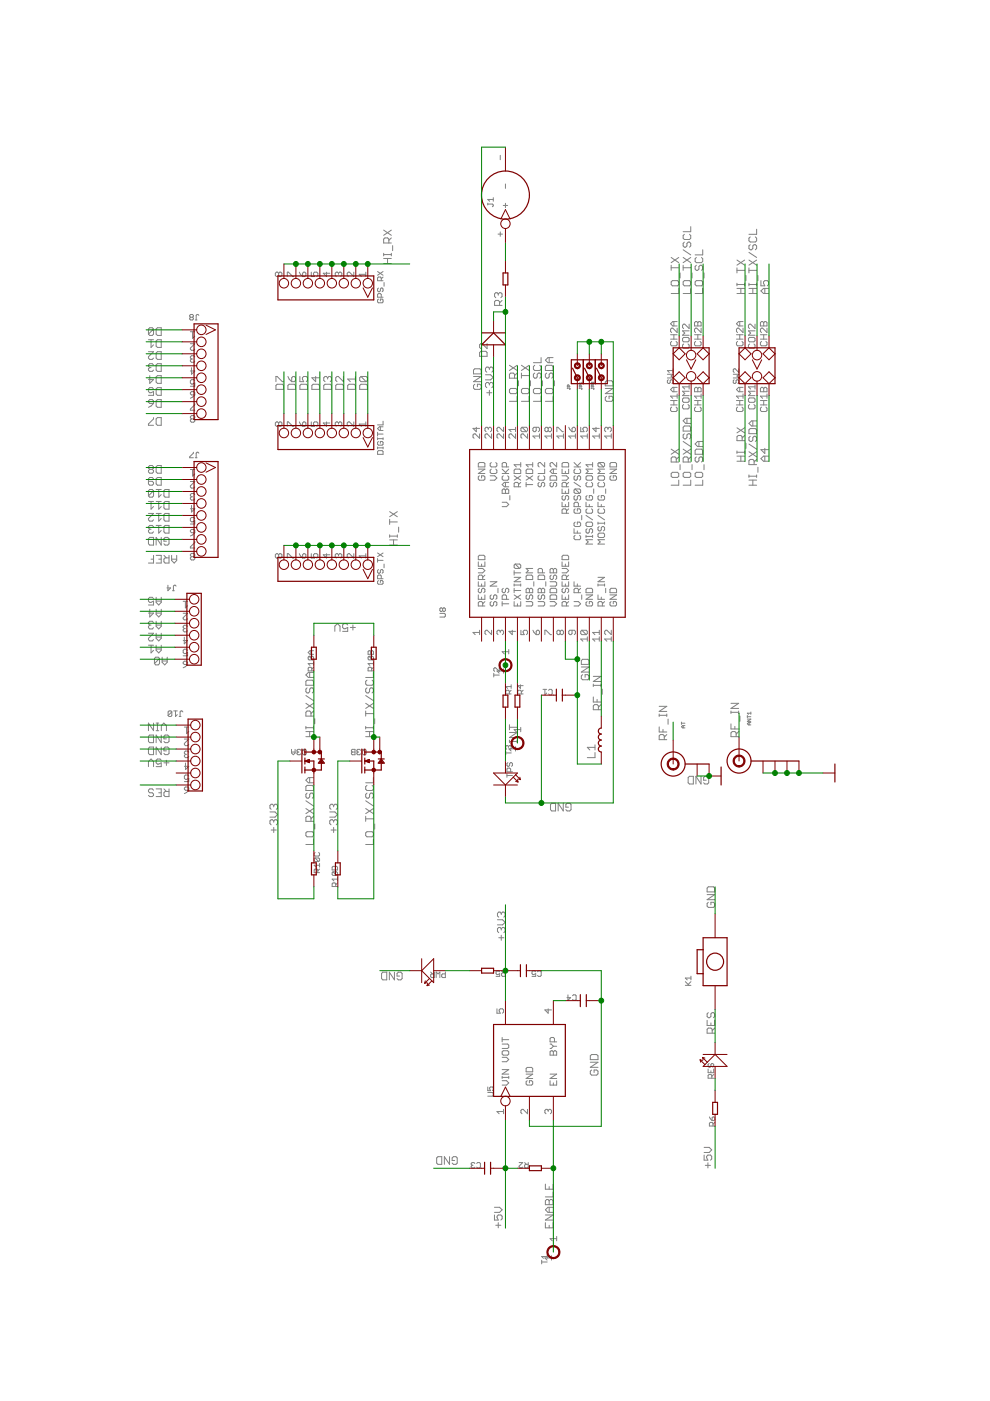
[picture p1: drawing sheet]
<svg xmlns="http://www.w3.org/2000/svg" width="210mm" height="297mm" viewBox="0 0 210 297" stroke-linecap="round" stroke-linejoin="round" font-family="sans-serif">
<g fill="#808080" stroke="#808080" stroke-width=".21">
<path d="M107.5 164.4h1.1z"/>
<path d="M107.5 164v.8z"/>
<path d="M107.5 163.6h1.1z"/>
<path d="M107.5 163v.6z"/>
<path d="M107.5 163l.2-.1z"/>
<path d="M107.7 162.9h.4z"/>
<path d="M108.1 162.9l.2 .1z"/>
<path d="M108.3 163v.6z"/>
<path d="M107.7 161.7l-.2 .2z"/>
<path d="M107.5 161.9v.4z"/>
<path d="M107.5 162.3l.2 .2z"/>
<path d="M107.7 162.5h.2z"/>
<path d="M107.9 162.5l.2-.2z"/>
<path d="M108.1 161.9v.4z"/>
<path d="M108.1 161.9l.2-.2z"/>
<path d="M108.3 161.7h.2z"/>
<path d="M108.5 161.7l.1 .2z"/>
<path d="M108.6 161.9v.4z"/>
<path d="M108.6 162.3l-.1 .2z"/>
<path d="M75 89.5v.9z"/>
<path d="M74.1 89.5l.9 .9z"/>
<path d="M73.9 89.5h.2z"/>
<path d="M73.9 89.5l-.3 .2z"/>
<path d="M73.6 89.7v.4z"/>
<path d="M73.6 90.1l.3 .3z"/>
<path d="M71.1 90.1l.2 .3z"/>
<path d="M71.1 89.7v.4z"/>
<path d="M71.1 89.7l.2-.2z"/>
<path d="M71.3 89.5h.2z"/>
<path d="M71.5 89.5l.3 .2z"/>
<path d="M71.8 89.7v.2z"/>
<path d="M71.8 89.7l.2-.2z"/>
<path d="M72 89.5h.2z"/>
<path d="M72.2 89.5l.3 .2z"/>
<path d="M72.5 89.7v.4z"/>
<path d="M72.5 90.1l-.3 .3z"/>
<path d="M68.5 89.7h1.4z"/>
<path d="M68.5 89.7l.7 .7z"/>
<path d="M69.2 89.5v.9z"/>
<path d="M66 89.5v.9z"/>
<path d="M66 90.4h.7z"/>
<path d="M66.5 89.9l.2 .5z"/>
<path d="M66.5 89.7v.2z"/>
<path d="M66.5 89.7l.2-.2z"/>
<path d="M66.7 89.5h.5z"/>
<path d="M67.2 89.5l.2 .2z"/>
<path d="M67.4 89.7v.4z"/>
<path d="M67.4 90.1l-.2 .3z"/>
<path d="M63.5 89.5l.2 .4z"/>
<path d="M63.7 89.9l.5 .5z"/>
<path d="M64.2 90.4h.4z"/>
<path d="M64.6 90.4l.3-.3z"/>
<path d="M64.9 89.7v.4z"/>
<path d="M64.6 89.5l.3 .2z"/>
<path d="M64.4 89.5h.2z"/>
<path d="M64.4 89.5l-.2 .2z"/>
<path d="M64.2 89.7v.7z"/>
<path d="M60.9 89.5v.9z"/>
<path d="M60.9 89.5h.3z"/>
<path d="M61.2 89.5l.9 .9z"/>
<path d="M62.1 90.4h.2z"/>
<path d="M58.4 90.1l.2 .3z"/>
<path d="M58.4 89.7v.4z"/>
<path d="M58.6 89.5l-.2 .2z"/>
<path d="M58.6 89.5h.2z"/>
<path d="M58.8 89.5l.3 .2z"/>
<path d="M59.1 89.7l.2-.2z"/>
<path d="M59.3 89.5h.2z"/>
<path d="M59.5 89.5l.3 .2z"/>
<path d="M59.8 89.7v.4z"/>
<path d="M59.8 90.1l-.3 .3z"/>
<path d="M59.3 90.4h.2z"/>
<path d="M59.1 90.1l.2 .3z"/>
<path d="M59.1 90.1l-.3 .3z"/>
<path d="M58.6 90.4h.2z"/>
<path d="M59.1 89.7v.4z"/>
<path d="M80.1 96.3h1.1z"/>
<path d="M81.2 95.7v.6z"/>
<path d="M81 95.5l.2 .2z"/>
<path d="M80.2 95.5h.8z"/>
<path d="M80.2 95.5l-.1 .2z"/>
<path d="M80.1 95.7v.6z"/>
<path d="M81.2 94.8v.4z"/>
<path d="M80.1 95h1.1z"/>
<path d="M80.1 94.8v.4z"/>
<path d="M80.1 93.8l.1-.2z"/>
<path d="M80.1 93.8v.4z"/>
<path d="M80.1 94.2l.1 .2z"/>
<path d="M80.2 94.4h.8z"/>
<path d="M81.2 94.2l-.2 .2z"/>
<path d="M81.2 93.8v.4z"/>
<path d="M81 93.6l.2 .2z"/>
<path d="M80.6 93.6h.4z"/>
<path d="M80.6 93.6v.4z"/>
<path d="M81.2 92.8v.4z"/>
<path d="M80.1 93h1.1z"/>
<path d="M80.1 92.8v.4z"/>
<path d="M80.1 92h1.1z"/>
<path d="M80.1 91.7v.7z"/>
<path d="M80.5 91.3h.7z"/>
<path d="M80.1 90.9l.4 .4z"/>
<path d="M80.1 90.9l.4-.4z"/>
<path d="M80.5 90.5h.7z"/>
<path d="M80.6 90.5v.8z"/>
<path d="M80.1 90.1h1.1z"/>
<path d="M81.2 89.3v.8z"/>
<path d="M76.2 89.9l.4 .5z"/>
<path d="M76.2 89.9h1.4z"/>
<path d="M77.6 89.5v.9z"/>
<path d="M75 117.4v.9z"/>
<path d="M74.1 117.4l.9 .9z"/>
<path d="M73.9 117.4h.2z"/>
<path d="M73.9 117.4l-.3 .2z"/>
<path d="M73.6 117.6v.5z"/>
<path d="M73.6 118.1l.3 .2z"/>
<path d="M71.1 118.1l.2 .2z"/>
<path d="M71.1 117.6v.5z"/>
<path d="M71.1 117.6l.2-.2z"/>
<path d="M71.3 117.4h.2z"/>
<path d="M71.5 117.4l.3 .2z"/>
<path d="M71.8 117.6v.3z"/>
<path d="M71.8 117.6l.2-.2z"/>
<path d="M72 117.4h.2z"/>
<path d="M72.2 117.4l.3 .2z"/>
<path d="M72.5 117.6v.5z"/>
<path d="M72.5 118.1l-.3 .2z"/>
<path d="M68.5 117.6h1.4z"/>
<path d="M68.5 117.6l.7 .7z"/>
<path d="M69.2 117.4v.9z"/>
<path d="M66 117.4v.9z"/>
<path d="M66 118.3h.7z"/>
<path d="M66.5 117.9l.2 .4z"/>
<path d="M66.5 117.6v.3z"/>
<path d="M66.5 117.6l.2-.2z"/>
<path d="M66.7 117.4h.5z"/>
<path d="M67.2 117.4l.2 .2z"/>
<path d="M67.4 117.6v.5z"/>
<path d="M67.4 118.1l-.2 .2z"/>
<path d="M63.5 117.4l.2 .5z"/>
<path d="M63.7 117.9l.5 .4z"/>
<path d="M64.2 118.3h.4z"/>
<path d="M64.6 118.3l.3-.2z"/>
<path d="M64.9 117.6v.5z"/>
<path d="M64.6 117.4l.3 .2z"/>
<path d="M64.4 117.4h.2z"/>
<path d="M64.4 117.4l-.2 .2z"/>
<path d="M64.2 117.6v.7z"/>
<path d="M60.9 117.4v.9z"/>
<path d="M60.9 117.4h.3z"/>
<path d="M61.2 117.4l.9 .9z"/>
<path d="M62.1 118.3h.2z"/>
<path d="M58.4 118.1l.2 .2z"/>
<path d="M58.4 117.6v.5z"/>
<path d="M58.6 117.4l-.2 .2z"/>
<path d="M58.6 117.4h.2z"/>
<path d="M58.8 117.4l.3 .2z"/>
<path d="M59.1 117.6l.2-.2z"/>
<path d="M59.3 117.4h.2z"/>
<path d="M59.5 117.4l.3 .2z"/>
<path d="M59.8 117.6v.5z"/>
<path d="M59.8 118.1l-.3 .2z"/>
<path d="M59.3 118.3h.2z"/>
<path d="M59.1 118.1l.2 .2z"/>
<path d="M59.1 118.1l-.3 .2z"/>
<path d="M58.6 118.3h.2z"/>
<path d="M59.1 117.6v.5z"/>
<path d="M80.2 123.1l-.1 .2z"/>
<path d="M80.1 123.3v.4z"/>
<path d="M80.1 123.7l.1 .2z"/>
<path d="M80.2 123.9h.8z"/>
<path d="M81 123.9l.2-.2z"/>
<path d="M81.2 123.3v.4z"/>
<path d="M81 123.1l.2 .2z"/>
<path d="M80.6 123.1h.4z"/>
<path d="M80.6 123.1v.4z"/>
<path d="M80.1 122.7h1.1z"/>
<path d="M80.1 122.1v.6z"/>
<path d="M80.1 122.1l.1-.2z"/>
<path d="M80.2 121.9h.4z"/>
<path d="M80.6 121.9l.2 .2z"/>
<path d="M80.8 122.1v.6z"/>
<path d="M80.2 120.8l-.1 .1z"/>
<path d="M80.1 120.9v.4z"/>
<path d="M80.1 121.3l.1 .2z"/>
<path d="M80.2 121.5h.3z"/>
<path d="M80.5 121.5l.1-.2z"/>
<path d="M80.6 120.9v.4z"/>
<path d="M80.6 120.9l.2-.1z"/>
<path d="M80.8 120.8h.2z"/>
<path d="M81 120.8l.2 .1z"/>
<path d="M81.2 120.9v.4z"/>
<path d="M81.2 121.3l-.2 .2z"/>
<path d="M81.4 119.6v.8z"/>
<path d="M80.1 118.8h1.1z"/>
<path d="M80.1 118.4v.8z"/>
<path d="M80.1 118l1.1-.8z"/>
<path d="M80.1 117.2l1.1 .8z"/>
<path d="M76.2 117.9l.4 .4z"/>
<path d="M76.2 117.9h1.4z"/>
<path d="M77.6 117.4v.9z"/>
<path d="M75 57.7v.9z"/>
<path d="M74.1 57.7l.9 .9z"/>
<path d="M73.9 57.7h.2z"/>
<path d="M73.9 57.7l-.3 .2z"/>
<path d="M73.6 57.9v.5z"/>
<path d="M73.6 58.4l.3 .2z"/>
<path d="M71.1 58.4l.2 .2z"/>
<path d="M71.1 57.9v.5z"/>
<path d="M71.1 57.9l.2-.2z"/>
<path d="M71.3 57.7h.2z"/>
<path d="M71.5 57.7l.3 .2z"/>
<path d="M71.8 57.9v.3z"/>
<path d="M71.8 57.9l.2-.2z"/>
<path d="M72 57.7h.2z"/>
<path d="M72.2 57.7l.3 .2z"/>
<path d="M72.5 57.9v.5z"/>
<path d="M72.5 58.4l-.3 .2z"/>
<path d="M68.5 57.9h1.4z"/>
<path d="M68.5 57.9l.7 .7z"/>
<path d="M69.2 57.7v.9z"/>
<path d="M66 57.7v.9z"/>
<path d="M66 58.6h.7z"/>
<path d="M66.5 58.2l.2 .4z"/>
<path d="M66.5 57.9v.3z"/>
<path d="M66.5 57.9l.2-.2z"/>
<path d="M66.7 57.7h.5z"/>
<path d="M67.2 57.7l.2 .2z"/>
<path d="M67.4 57.9v.5z"/>
<path d="M67.4 58.4l-.2 .2z"/>
<path d="M63.5 57.7l.2 .5z"/>
<path d="M63.7 58.2l.5 .4z"/>
<path d="M64.2 58.6h.4z"/>
<path d="M64.6 58.6l.3-.2z"/>
<path d="M64.9 57.9v.5z"/>
<path d="M64.6 57.7l.3 .2z"/>
<path d="M64.4 57.7h.2z"/>
<path d="M64.4 57.7l-.2 .2z"/>
<path d="M64.2 57.9v.7z"/>
<path d="M60.9 57.7v.9z"/>
<path d="M60.9 57.7h.3z"/>
<path d="M61.2 57.7l.9 .9z"/>
<path d="M62.1 58.6h.2z"/>
<path d="M58.4 58.4l.2 .2z"/>
<path d="M58.4 57.9v.5z"/>
<path d="M58.4 57.9l.2-.2z"/>
<path d="M58.6 57.7h.2z"/>
<path d="M58.8 57.7l.3 .2z"/>
<path d="M59.1 57.9l.2-.2z"/>
<path d="M59.3 57.7h.2z"/>
<path d="M59.5 57.7l.3 .2z"/>
<path d="M59.8 57.9v.5z"/>
<path d="M59.8 58.4l-.3 .2z"/>
<path d="M59.3 58.6h.2z"/>
<path d="M59.1 58.4l.2 .2z"/>
<path d="M59.1 58.4l-.3 .2z"/>
<path d="M58.6 58.6h.2z"/>
<path d="M59.1 57.9v.5z"/>
<path d="M80.1 63.6l.1-.2z"/>
<path d="M80.1 63.6v.4z"/>
<path d="M80.1 64l.1 .2z"/>
<path d="M80.2 64.2h.8z"/>
<path d="M81.2 64l-.2 .2z"/>
<path d="M81.2 63.6v.4z"/>
<path d="M81 63.4l.2 .2z"/>
<path d="M80.6 63.4h.4z"/>
<path d="M80.6 63.4v.4z"/>
<path d="M80.1 63h1.1z"/>
<path d="M80.1 62.4v.6z"/>
<path d="M80.1 62.4l.1-.1z"/>
<path d="M80.2 62.3h.4z"/>
<path d="M80.6 62.3l.2 .1z"/>
<path d="M80.8 62.4v.6z"/>
<path d="M80.2 61.1l-.1 .2z"/>
<path d="M80.1 61.3v.4z"/>
<path d="M80.1 61.7l.1 .1z"/>
<path d="M80.2 61.8h.3z"/>
<path d="M80.5 61.8l.1-.1z"/>
<path d="M80.6 61.3v.4z"/>
<path d="M80.8 61.1l-.2 .2z"/>
<path d="M80.8 61.1h.2z"/>
<path d="M81 61.1l.2 .2z"/>
<path d="M81.2 61.3v.4z"/>
<path d="M81.2 61.7l-.2 .1z"/>
<path d="M81.4 59.9v.8z"/>
<path d="M80.1 59.5h1.1z"/>
<path d="M80.1 58.9v.6z"/>
<path d="M80.1 58.9l.1-.2z"/>
<path d="M80.2 58.7h.4z"/>
<path d="M80.6 58.7l.2 .2z"/>
<path d="M80.8 58.9v.6z"/>
<path d="M80.8 59.1l.4-.4z"/>
<path d="M80.1 58.4l1.1-.8z"/>
<path d="M80.1 57.6l1.1 .8z"/>
<path d="M76.2 58.2l.4 .4z"/>
<path d="M76.2 58.2h1.4z"/>
<path d="M77.6 57.7v.9z"/>
<path d="M64.9 159.1v.7z"/>
<path d="M64.9 159.8l-.2 .2z"/>
<path d="M64.3 160h.4z"/>
<path d="M64.2 159.8l.1 .2z"/>
<path d="M64.2 159.1v.7z"/>
<path d="M64.2 159.1l.1-.2z"/>
<path d="M64.3 158.9h.4z"/>
<path d="M64.7 158.9l.2 .2z"/>
<path d="M64.2 158.9l.3 .4z"/>
<path d="M63.8 159.8l-.2 .2z"/>
<path d="M63.2 160h.4z"/>
<path d="M63 159.8l.2 .2z"/>
<path d="M63 159.6v.2z"/>
<path d="M63 159.6l.2-.2z"/>
<path d="M63.2 159.4h.2z"/>
<path d="M63 159.3l.2 .1z"/>
<path d="M63 159.1v.2z"/>
<path d="M63 159.1l.2-.2z"/>
<path d="M63.2 158.9h.4z"/>
<path d="M63.6 158.9l.2 .2z"/>
<path d="M62.6 158.9v.7z"/>
<path d="M62.6 159.6l-.4 .4z"/>
<path d="M61.8 159.6l.4 .4z"/>
<path d="M61.8 158.9v.7z"/>
<path d="M61.8 159.4h.8z"/>
<path d="M77.6 159.1v.7z"/>
<path d="M77.6 159.8l-.2 .2z"/>
<path d="M77 160h.4z"/>
<path d="M76.9 159.8l.1 .2z"/>
<path d="M76.9 159.1v.7z"/>
<path d="M76.9 159.1l.1-.2z"/>
<path d="M77 158.9h.4z"/>
<path d="M77.4 158.9l.2 .2z"/>
<path d="M76.9 158.9l.3 .4z"/>
<path d="M76.4 159.8l-.2 .2z"/>
<path d="M75.9 160h.3z"/>
<path d="M75.7 159.8l.2 .2z"/>
<path d="M75.7 159.6v.2z"/>
<path d="M75.7 159.6l.2-.2z"/>
<path d="M75.9 159.4h.2z"/>
<path d="M75.7 159.3l.2 .1z"/>
<path d="M75.7 159.1v.2z"/>
<path d="M75.7 159.1l.2-.2z"/>
<path d="M75.9 158.9h.3z"/>
<path d="M76.2 158.9l.2 .2z"/>
<path d="M75.3 158.9v1.1z"/>
<path d="M74.7 160h.6z"/>
<path d="M74.5 159.8l.2 .2z"/>
<path d="M74.5 159.6v.2z"/>
<path d="M74.5 159.6l.2-.2z"/>
<path d="M74.5 159.3l.2 .1z"/>
<path d="M74.5 159.1v.2z"/>
<path d="M74.5 159.1l.2-.2z"/>
<path d="M74.7 158.9h.6z"/>
<path d="M74.7 159.4h.6z"/>
<path d="M65.3 142.2h1.2z"/>
<path d="M65.3 141.7v.5z"/>
<path d="M65.3 141.7l.2-.2z"/>
<path d="M65.5 141.5h.4z"/>
<path d="M65.9 141.5l.2 .2z"/>
<path d="M66.1 141.7v.5z"/>
<path d="M66.1 141.9l.4-.4z"/>
<path d="M65.3 140.7l.4 .4z"/>
<path d="M65.3 140.7h1.2z"/>
<path d="M66.5 140.3v.8z"/>
<path d="M65.5 139.9h.8z"/>
<path d="M65.3 139.7l.2 .2z"/>
<path d="M65.3 139.3v.4z"/>
<path d="M65.5 139.1l-.2 .2z"/>
<path d="M65.5 139.1h.8z"/>
<path d="M66.3 139.1l.2 .2z"/>
<path d="M66.5 139.3v.4z"/>
<path d="M66.5 139.7l-.2 .2z"/>
<path d="M65.5 139.1l.8 .8z"/>
<path d="M65.7 138.7h.8z"/>
<path d="M65.3 138.3l.4 .4z"/>
<path d="M65.3 138.3l.4-.3z"/>
<path d="M65.7 138h.8z"/>
<path d="M65.9 138v.7z"/>
<path d="M78 142.2h1.2z"/>
<path d="M78 141.7v.5z"/>
<path d="M78 141.7l.2-.2z"/>
<path d="M78.2 141.5h.4z"/>
<path d="M78.6 141.5l.2 .2z"/>
<path d="M78.8 141.7v.5z"/>
<path d="M78.8 141.9l.4-.4z"/>
<path d="M78 140.7l.4 .4z"/>
<path d="M78 140.7h1.2z"/>
<path d="M79.2 140.3v.8z"/>
<path d="M78.2 139.9h.8z"/>
<path d="M78 139.7l.2 .2z"/>
<path d="M78 139.3v.4z"/>
<path d="M78.2 139.1l-.2 .2z"/>
<path d="M78.2 139.1h.8z"/>
<path d="M79 139.1l.2 .2z"/>
<path d="M79.2 139.3v.4z"/>
<path d="M79.2 139.7l-.2 .2z"/>
<path d="M78.2 139.1l.8 .8z"/>
<path d="M78 138.7h1.2z"/>
<path d="M78 138.2v.5z"/>
<path d="M78 138.2l.2-.2z"/>
<path d="M78.2 138h.2z"/>
<path d="M78.4 138l.2 .2z"/>
<path d="M78.6 138.2l.2-.2z"/>
<path d="M78.8 138h.2z"/>
<path d="M79 138l.2 .2z"/>
<path d="M79.2 138.2v.5z"/>
<path d="M78.6 138.2v.5z"/>
<path d="M66.6 185h1.2z"/>
<path d="M66.6 184.4v.6z"/>
<path d="M66.8 184.3l-.2 .1z"/>
<path d="M66.8 184.3h.4z"/>
<path d="M67.2 184.3l.2 .1z"/>
<path d="M67.4 184.4v.6z"/>
<path d="M67.8 184.3l-.4 .3z"/>
<path d="M66.6 183.5l.4 .3z"/>
<path d="M66.6 183.5h1.2z"/>
<path d="M67.8 183.1v.7z"/>
<path d="M66.8 182.7h.8z"/>
<path d="M66.6 182.5l.2 .2z"/>
<path d="M66.6 182.1v.4z"/>
<path d="M66.6 182.1l.2-.2z"/>
<path d="M66.8 181.9h.8z"/>
<path d="M67.6 181.9l.2 .2z"/>
<path d="M67.8 182.1v.4z"/>
<path d="M67.8 182.5l-.2 .2z"/>
<path d="M66.8 181.9l.8 .8z"/>
<path d="M66.8 180.7l-.2 .2z"/>
<path d="M66.6 180.9v.4z"/>
<path d="M66.6 181.3l.2 .2z"/>
<path d="M66.8 181.5h.8z"/>
<path d="M67.6 181.5l.2-.2z"/>
<path d="M67.8 180.9v.4z"/>
<path d="M67.6 180.7l.2 .2z"/>
<path d="M70.4 188h1.2z"/>
<path d="M70.4 187.4v.6z"/>
<path d="M70.4 187.4l.2-.2z"/>
<path d="M70.6 187.2h.4z"/>
<path d="M71 187.2l.2 .2z"/>
<path d="M71.2 187.4v.6z"/>
<path d="M71.2 187.6l.4-.4z"/>
<path d="M70.4 186.4l.4 .4z"/>
<path d="M70.4 186.4h1.2z"/>
<path d="M71.6 186v.8z"/>
<path d="M70.6 185.6h.8z"/>
<path d="M70.4 185.4l.2 .2z"/>
<path d="M70.4 185v.4z"/>
<path d="M70.4 185l.2-.2z"/>
<path d="M70.6 184.8h.8z"/>
<path d="M71.4 184.8l.2 .2z"/>
<path d="M71.6 185v.4z"/>
<path d="M71.6 185.4l-.2 .2z"/>
<path d="M70.6 184.8l.8 .8z"/>
<path d="M70.4 184.4h1.2z"/>
<path d="M71.6 183.9v.5z"/>
<path d="M71.4 183.7l.2 .2z"/>
<path d="M70.6 183.7h.8z"/>
<path d="M70.6 183.7l-.2 .2z"/>
<path d="M70.4 183.9v.5z"/>
<path d="M107.2 147.1h1.2z"/>
<path d="M107.2 146.5v.6z"/>
<path d="M107.2 146.5l.2-.2z"/>
<path d="M107.4 146.3h.4z"/>
<path d="M107.8 146.3l.2 .2z"/>
<path d="M108 146.5v.6z"/>
<path d="M108 146.7l.4-.4z"/>
<path d="M107.2 145.6l.4 .3z"/>
<path d="M107.2 145.6h1.2z"/>
<path d="M108.4 145.2v.7z"/>
<path d="M101.1 247.5l.2 .1z"/>
<path d="M101.3 247.6h.3z"/>
<path d="M101.6 247.6l.3-.1z"/>
<path d="M101.9 246.7v.8z"/>
<path d="M101.6 246.5l.3 .2z"/>
<path d="M101.3 246.5h.3z"/>
<path d="M101.3 246.5l-.2 .2z"/>
<path d="M100.7 247.5l-.2 .1z"/>
<path d="M100.1 247.6h.4z"/>
<path d="M99.9 247.5l.2 .1z"/>
<path d="M99.9 247.3v.2z"/>
<path d="M100.1 247.1l-.2 .2z"/>
<path d="M100.1 247.1h.2z"/>
<path d="M99.9 246.9l.2 .2z"/>
<path d="M99.9 246.7v.2z"/>
<path d="M99.9 246.7l.2-.2z"/>
<path d="M100.1 246.5h.4z"/>
<path d="M100.5 246.5l.2 .2z"/>
<path d="M106.5 230.1h.9z"/>
<path d="M107.4 230.1l.5-.5z"/>
<path d="M107.4 229.1l.5 .5z"/>
<path d="M106.5 229.1h.9z"/>
<path d="M107.9 228.2v.5z"/>
<path d="M106.5 228.4h1.4z"/>
<path d="M106.5 228.2v.5z"/>
<path d="M106.5 227.7h1.4z"/>
<path d="M106.5 227.7l1.4-.9z"/>
<path d="M106.5 226.8h1.4z"/>
<path d="M105.4 235.7l.4 .4z"/>
<path d="M105.4 235.7h1.4z"/>
<path d="M106.8 235.2v.9z"/>
<path d="M111.5 229.4l.3-.3z"/>
<path d="M111.5 229.4v.4z"/>
<path d="M111.5 229.8l.3 .3z"/>
<path d="M111.8 230.1h.9z"/>
<path d="M112.9 229.8l-.2 .3z"/>
<path d="M112.9 229.4v.4z"/>
<path d="M112.7 229.1l.2 .3z"/>
<path d="M112.2 229.1h.5z"/>
<path d="M112.2 229.1v.5z"/>
<path d="M111.5 228.7h1.4z"/>
<path d="M111.5 228.7l1.4-1z"/>
<path d="M111.5 227.7h1.4z"/>
<path d="M111.5 227.2h1.4z"/>
<path d="M112.9 226.5v.7z"/>
<path d="M112.7 226.3l.2 .2z"/>
<path d="M111.8 226.3h.9z"/>
<path d="M111.8 226.3l-.3 .2z"/>
<path d="M111.5 226.5v.7z"/>
<path d="M111.8 235.2v.9z"/>
<path d="M110.9 235.2l.9 .9z"/>
<path d="M110.7 235.2h.2z"/>
<path d="M110.7 235.2l-.3 .2z"/>
<path d="M110.4 235.4v.5z"/>
<path d="M110.4 235.9l.3 .2z"/>
<path d="M116.6 229.1v1z"/>
<path d="M116.6 230.1h1.4z"/>
<path d="M118 229.1v1z"/>
<path d="M117.3 229.6v.5z"/>
<path d="M116.6 228.7h1.4z"/>
<path d="M116.6 228.7l1.4-1z"/>
<path d="M116.6 227.7h1.4z"/>
<path d="M115.5 235.9l.3 .2z"/>
<path d="M115.5 235.4v.5z"/>
<path d="M115.5 235.4l.3-.2z"/>
<path d="M115.8 235.2h.2z"/>
<path d="M116 235.2l.2 .2z"/>
<path d="M116.2 235.4v.3z"/>
<path d="M116.5 235.2l-.3 .2z"/>
<path d="M116.5 235.2h.2z"/>
<path d="M116.7 235.2l.2 .2z"/>
<path d="M116.9 235.4v.5z"/>
<path d="M116.9 235.9l-.2 .2z"/>
<path d="M116.6 223.7h1.4z"/>
<path d="M116.6 223v.7z"/>
<path d="M116.6 223l.3-.2z"/>
<path d="M116.9 222.8h.2z"/>
<path d="M117.1 222.8l.2 .2z"/>
<path d="M117.3 223l.3-.2z"/>
<path d="M117.6 222.8h.2z"/>
<path d="M117.8 222.8l.2 .2z"/>
<path d="M118 223v.7z"/>
<path d="M117.3 223v.7z"/>
<path d="M116.6 222.3h.3z"/>
<path d="M116.9 222.3l.4-.5z"/>
<path d="M116.9 221.4l.4 .4z"/>
<path d="M116.6 221.4h.3z"/>
<path d="M117.3 221.8h.7z"/>
<path d="M116.6 220.9h1.4z"/>
<path d="M116.6 220.2v.7z"/>
<path d="M116.6 220.2l.3-.2z"/>
<path d="M116.9 220h.4z"/>
<path d="M117.3 220l.3 .2z"/>
<path d="M117.6 220.2v.7z"/>
<path d="M115.5 214.1h1.4z"/>
<path d="M115.5 214.1l.7 .7z"/>
<path d="M116.2 213.9v.9z"/>
<path d="M106.5 225.1h.9z"/>
<path d="M107.4 225.1l.5-.5z"/>
<path d="M107.4 224.2l.5 .4z"/>
<path d="M106.5 224.2h.9z"/>
<path d="M106.5 223v.5z"/>
<path d="M106.5 223.5l.2 .2z"/>
<path d="M106.7 223.7h.9z"/>
<path d="M107.9 223.5l-.3 .2z"/>
<path d="M107.9 223v.5z"/>
<path d="M107.6 222.8l.3 .2z"/>
<path d="M106.7 222.8h.9z"/>
<path d="M106.5 223l.2-.2z"/>
<path d="M106.5 222.3h1.1z"/>
<path d="M107.6 222.3l.3-.2z"/>
<path d="M107.9 221.6v.5z"/>
<path d="M107.6 221.4l.3 .2z"/>
<path d="M106.5 221.4h1.1z"/>
<path d="M106.5 220.4h1.4z"/>
<path d="M106.5 220v.9z"/>
<path d="M105.4 213.9v.9z"/>
<path d="M105.4 214.8h.7z"/>
<path d="M105.8 214.4l.3 .4z"/>
<path d="M105.8 214.1v.3z"/>
<path d="M105.8 214.1l.3-.2z"/>
<path d="M106.1 213.9h.4z"/>
<path d="M106.5 213.9l.3 .2z"/>
<path d="M106.8 214.1v.5z"/>
<path d="M106.8 214.6l-.3 .2z"/>
<path d="M103.4 232.4h1z"/>
<path d="M104.6 232.2l-.2 .2z"/>
<path d="M104.6 231.8v.4z"/>
<path d="M104.4 231.6l.2 .2z"/>
<path d="M103.4 231.6h1z"/>
<path d="M103.4 230.5v.7z"/>
<path d="M103.4 231.2h.6z"/>
<path d="M103.8 230.8l.2 .4z"/>
<path d="M103.8 230.7v.1z"/>
<path d="M103.8 230.7l.2-.2z"/>
<path d="M104 230.5h.4z"/>
<path d="M104.4 230.5l.2 .2z"/>
<path d="M104.6 230.7v.4z"/>
<path d="M104.6 231.1l-.2 .1z"/>
<path d="M121.4 211.9l.2 .2z"/>
<path d="M121.6 212.1h.4z"/>
<path d="M122 212.1l.2-.2z"/>
<path d="M122.2 211.1v.8z"/>
<path d="M122 210.9l.2 .2z"/>
<path d="M121.6 210.9h.4z"/>
<path d="M121.6 210.9l-.2 .2z"/>
<path d="M120.4 210.9v1.2z"/>
<path d="M120.4 212.1l.6-.6z"/>
<path d="M120.2 211.5h.8z"/>
<path d="M114 206.8l.2 .2z"/>
<path d="M114.2 207h.4z"/>
<path d="M114.7 206.8l-.1 .2z"/>
<path d="M114.7 206v.8z"/>
<path d="M114.6 205.8l.1 .2z"/>
<path d="M114.2 205.8h.4z"/>
<path d="M114.2 205.8l-.2 .2z"/>
<path d="M112.8 207h.8z"/>
<path d="M113.6 206.4v.6z"/>
<path d="M113.2 206.6l.4-.2z"/>
<path d="M113 206.6h.2z"/>
<path d="M112.8 206.4l.2 .2z"/>
<path d="M112.8 206v.4z"/>
<path d="M112.8 206l.2-.2z"/>
<path d="M113 205.8h.4z"/>
<path d="M113.4 205.8l.2 .2z"/>
<path d="M40 155.1l-.4 .5z"/>
<path d="M39.6 154.2v1.4z"/>
<path d="M39.1 154.2h.9z"/>
<path d="M39.1 156.7h.9z"/>
<path d="M40 156.7l-.9 .9z"/>
<path d="M39.1 157.6v.3z"/>
<path d="M39.1 157.9l.2 .2z"/>
<path d="M39.3 158.1h.5z"/>
<path d="M39.8 158.1l.2-.2z"/>
<path d="M40 160.4l-.2 .2z"/>
<path d="M39.3 160.6h.5z"/>
<path d="M39.1 160.4l.2 .2z"/>
<path d="M39.1 160.2v.2z"/>
<path d="M39.1 160.2l.2-.3z"/>
<path d="M39.3 159.9h.3z"/>
<path d="M39.1 159.7l.2 .2z"/>
<path d="M39.1 159.5v.2z"/>
<path d="M39.1 159.5l.2-.3z"/>
<path d="M39.3 159.2h.5z"/>
<path d="M39.8 159.2l.2 .3z"/>
<path d="M39.3 161.8v1.4z"/>
<path d="M40 162.5l-.7 .7z"/>
<path d="M39.1 162.5h.9z"/>
<path d="M39.1 165.7h.9z"/>
<path d="M40 165v.7z"/>
<path d="M39.6 165.2l.4-.2z"/>
<path d="M39.3 165.2h.3z"/>
<path d="M39.1 165l.2 .2z"/>
<path d="M39.1 164.5v.5z"/>
<path d="M39.1 164.5l.2-.2z"/>
<path d="M39.3 164.3h.5z"/>
<path d="M39.8 164.3l.2 .2z"/>
<path d="M39.1 168.3l.5-.3z"/>
<path d="M39.6 168l.4-.4z"/>
<path d="M40 167.1v.5z"/>
<path d="M39.8 166.9l.2 .2z"/>
<path d="M39.3 166.9h.5z"/>
<path d="M39.1 167.1l.2-.2z"/>
<path d="M39.1 167.1v.2z"/>
<path d="M39.1 167.3l.2 .3z"/>
<path d="M39.3 167.6h.7z"/>
<path d="M38.6 150.7l.2 .2z"/>
<path d="M38.4 150.7h.2z"/>
<path d="M38.4 150.7l-.2 .2z"/>
<path d="M38.2 150.9v1z"/>
<path d="M38 151.9h.4z"/>
<path d="M37.6 151.5l-.4 .4z"/>
<path d="M37.2 150.7v1.2z"/>
<path d="M36.8 150.7h.8z"/>
<path d="M36.4 150.9v.8z"/>
<path d="M36.4 151.7l-.2 .2z"/>
<path d="M35.9 151.9h.3z"/>
<path d="M35.6 151.7l.3 .2z"/>
<path d="M35.6 150.9v.8z"/>
<path d="M35.9 150.7l-.3 .2z"/>
<path d="M35.9 150.7h.3z"/>
<path d="M36.2 150.7l.2 .2z"/>
<path d="M35.6 151.7l.8-.8z"/>
<path d="M40.4 72.9h.9z"/>
<path d="M41.3 72.9l-.9 .9z"/>
<path d="M40.4 73.8v.2z"/>
<path d="M40.4 74l.2 .3z"/>
<path d="M40.6 74.3h.5z"/>
<path d="M41.1 74.3l.2-.3z"/>
<path d="M41.1 76.8l.2-.2z"/>
<path d="M40.6 76.8h.5z"/>
<path d="M40.4 76.6l.2 .2z"/>
<path d="M40.4 76.3v.3z"/>
<path d="M40.4 76.3l.2-.2z"/>
<path d="M40.6 76.1h.2z"/>
<path d="M40.4 75.9l.2 .2z"/>
<path d="M40.4 75.6v.3z"/>
<path d="M40.4 75.6l.2-.2z"/>
<path d="M40.6 75.4h.5z"/>
<path d="M41.1 75.4l.2 .2z"/>
<path d="M40.6 78v1.4z"/>
<path d="M40.6 79.4l.7-.7z"/>
<path d="M40.4 78.7h.9z"/>
<path d="M40.4 81.9h.9z"/>
<path d="M41.3 81.2v.7z"/>
<path d="M40.8 81.4l.5-.2z"/>
<path d="M40.6 81.4h.2z"/>
<path d="M40.4 81.2l.2 .2z"/>
<path d="M40.4 80.7v.5z"/>
<path d="M40.4 80.7l.2-.2z"/>
<path d="M40.6 80.5h.5z"/>
<path d="M41.1 80.5l.2 .2z"/>
<path d="M40.4 84.4l.4-.2z"/>
<path d="M41.3 83.7l-.5 .5z"/>
<path d="M41.3 83.3v.4z"/>
<path d="M41.1 83l.2 .3z"/>
<path d="M40.6 83h.5z"/>
<path d="M40.6 83l-.2 .3z"/>
<path d="M40.4 83.3v.2z"/>
<path d="M40.4 83.5l.2 .2z"/>
<path d="M40.6 83.7h.7z"/>
<path d="M40.4 87h.9z"/>
<path d="M40.4 86.7v.3z"/>
<path d="M41.3 85.8l-.9 .9z"/>
<path d="M41.3 85.6v.2z"/>
<path d="M41.3 89.3l-.2 .2z"/>
<path d="M40.6 89.5h.5z"/>
<path d="M40.4 89.3l.2 .2z"/>
<path d="M40.4 89v.3z"/>
<path d="M40.4 89l.2-.2z"/>
<path d="M40.4 88.6l.2 .2z"/>
<path d="M40.4 88.3v.3z"/>
<path d="M40.4 88.3l.2-.2z"/>
<path d="M40.6 88.1h.5z"/>
<path d="M41.1 88.1l.2 .2z"/>
<path d="M41.3 88.3v.3z"/>
<path d="M41.3 88.6l-.2 .2z"/>
<path d="M41.1 88.8l.2 .2z"/>
<path d="M41.3 89v.3z"/>
<path d="M40.6 88.8h.5z"/>
<path d="M42 66.7l.2 .2z"/>
<path d="M41.8 66.7h.2z"/>
<path d="M41.8 66.7l-.2 .2z"/>
<path d="M41.6 66.9v.9z"/>
<path d="M41.4 67.8h.4z"/>
<path d="M41 67.6l-.2 .2z"/>
<path d="M40.4 67.8h.4z"/>
<path d="M40.2 67.6l.2 .2z"/>
<path d="M40.2 67.5v.1z"/>
<path d="M40.2 67.5l.2-.2z"/>
<path d="M40.2 67.1l.2 .2z"/>
<path d="M40.2 66.9v.2z"/>
<path d="M40.2 66.9l.2-.2z"/>
<path d="M40.4 66.7h.4z"/>
<path d="M40.8 66.7l.2 .2z"/>
<path d="M41 66.9v.2z"/>
<path d="M41 67.1l-.2 .2z"/>
<path d="M40.8 67.3l.2 .2z"/>
<path d="M41 67.5v.1z"/>
<path d="M40.4 67.3h.4z"/>
<path d="M41.3 71.3l-.5 .4z"/>
<path d="M40.8 70.3v1.4z"/>
<path d="M40.4 70.3h.9z"/>
<path d="M40.4 102.1h.9z"/>
<path d="M41.3 102.1l-.9 .9z"/>
<path d="M40.4 103v.3z"/>
<path d="M40.4 103.3l.2 .2z"/>
<path d="M40.6 103.5h.5z"/>
<path d="M41.1 103.5l.2-.2z"/>
<path d="M41.3 105.8l-.2 .2z"/>
<path d="M40.6 106h.5z"/>
<path d="M40.4 105.8l.2 .2z"/>
<path d="M40.4 105.6v.2z"/>
<path d="M40.4 105.6l.2-.3z"/>
<path d="M40.6 105.3h.2z"/>
<path d="M40.4 105.1l.2 .2z"/>
<path d="M40.4 104.9v.2z"/>
<path d="M40.4 104.9l.2-.3z"/>
<path d="M40.6 104.6h.5z"/>
<path d="M41.1 104.6l.2 .3z"/>
<path d="M40.6 107.2v1.4z"/>
<path d="M40.6 108.6l.7-.7z"/>
<path d="M40.4 107.9h.9z"/>
<path d="M40.4 111.1h.9z"/>
<path d="M41.3 110.4v.7z"/>
<path d="M40.8 110.6l.5-.2z"/>
<path d="M40.6 110.6h.2z"/>
<path d="M40.4 110.4l.2 .2z"/>
<path d="M40.4 109.9v.5z"/>
<path d="M40.4 109.9l.2-.2z"/>
<path d="M40.6 109.7h.5z"/>
<path d="M41.1 109.7l.2 .2z"/>
<path d="M40.4 113.6l.4-.2z"/>
<path d="M40.8 113.4l.5-.5z"/>
<path d="M41.3 112.5v.4z"/>
<path d="M41.1 112.2l.2 .3z"/>
<path d="M40.6 112.2h.5z"/>
<path d="M40.6 112.2l-.2 .3z"/>
<path d="M40.4 112.5v.2z"/>
<path d="M40.4 112.7l.2 .2z"/>
<path d="M40.6 112.9h.7z"/>
<path d="M40.4 116.2h.9z"/>
<path d="M40.4 116v.2z"/>
<path d="M40.4 116l.9-1z"/>
<path d="M41.3 114.8v.2z"/>
<path d="M41.3 118.5l-.2 .2z"/>
<path d="M40.6 118.7h.5z"/>
<path d="M40.4 118.5l.2 .2z"/>
<path d="M40.4 118.3v.2z"/>
<path d="M40.4 118.3l.2-.3z"/>
<path d="M40.4 117.8l.2 .2z"/>
<path d="M40.4 117.6v.2z"/>
<path d="M40.4 117.6l.2-.3z"/>
<path d="M40.6 117.3h.5z"/>
<path d="M41.1 117.3l.2 .3z"/>
<path d="M41.3 117.6v.2z"/>
<path d="M41.3 117.8l-.2 .2z"/>
<path d="M41.1 118l.2 .3z"/>
<path d="M41.3 118.3v.2z"/>
<path d="M40.6 118h.5z"/>
<path d="M42 95.9l.2 .2z"/>
<path d="M41.8 95.9h.2z"/>
<path d="M41.8 95.9l-.2 .2z"/>
<path d="M41.6 96.1v.9z"/>
<path d="M41.4 97h.4z"/>
<path d="M40.2 97h.8z"/>
<path d="M40.2 96.9v.1z"/>
<path d="M40.2 96.9l.8-.8z"/>
<path d="M41 95.9v.2z"/>
<path d="M41.3 100.5l-.5 .4z"/>
<path d="M40.8 99.5v1.4z"/>
<path d="M40.4 99.5h.9z"/>
<path d="M39.8 128.4l-.5 .5z"/>
<path d="M39.3 127.5v1.4z"/>
<path d="M38.8 127.5h1z"/>
<path d="M38.8 130h1z"/>
<path d="M39.8 130l-1 1z"/>
<path d="M38.8 131v.2z"/>
<path d="M38.8 131.2l.3 .2z"/>
<path d="M39.1 131.4h.4z"/>
<path d="M39.8 131.2l-.3 .2z"/>
<path d="M39.8 133.7l-.3 .3z"/>
<path d="M39.1 134h.4z"/>
<path d="M38.8 133.7l.3 .3z"/>
<path d="M38.8 133.5v.2z"/>
<path d="M39.1 133.3l-.3 .2z"/>
<path d="M39.1 133.3h.2z"/>
<path d="M38.8 133l.3 .3z"/>
<path d="M38.8 132.8v.2z"/>
<path d="M38.8 132.8l.3-.2z"/>
<path d="M39.1 132.6h.4z"/>
<path d="M39.5 132.6l.3 .2z"/>
<path d="M39.1 135.1v1.4z"/>
<path d="M39.1 136.5l.7-.7z"/>
<path d="M38.8 135.8h1z"/>
<path d="M38.8 139h1z"/>
<path d="M39.8 138.3v.7z"/>
<path d="M39.3 138.6l.5-.3z"/>
<path d="M39.1 138.6h.2z"/>
<path d="M38.8 138.3l.3 .3z"/>
<path d="M38.8 137.9v.4z"/>
<path d="M38.8 137.9l.3-.3z"/>
<path d="M39.1 137.6h.4z"/>
<path d="M39.5 137.6l.3 .3z"/>
<path d="M38.8 141.6l.5-.2z"/>
<path d="M39.3 141.4l.5-.5z"/>
<path d="M39.8 140.4v.5z"/>
<path d="M39.5 140.2l.3 .2z"/>
<path d="M39.1 140.2h.4z"/>
<path d="M38.8 140.4l.3-.2z"/>
<path d="M38.8 140.4v.3z"/>
<path d="M38.8 140.7l.3 .2z"/>
<path d="M39.1 140.9h.7z"/>
<path d="M37.1 124.1l.2 .2z"/>
<path d="M37 124.1h.1z"/>
<path d="M37 124.1l-.2 .2z"/>
<path d="M36.8 124.3v.9z"/>
<path d="M36.6 125.2h.4z"/>
<path d="M35.6 124.1v1.1z"/>
<path d="M36.2 124.7l-.6 .5z"/>
<path d="M35.4 124.7h.8z"/>
<path d="M101.4 128.5h1.4z"/>
<path d="M101.4 127.8v.7z"/>
<path d="M101.4 127.8l.2-.2z"/>
<path d="M101.6 127.6h.5z"/>
<path d="M102.1 127.6l.2 .2z"/>
<path d="M102.3 127.8v.7z"/>
<path d="M102.3 128l.5-.4z"/>
<path d="M101.4 126.1v1z"/>
<path d="M101.4 127.1h1.4z"/>
<path d="M102.8 126.1v1z"/>
<path d="M102.1 126.6v.5z"/>
<path d="M101.6 124.7l-.2 .3z"/>
<path d="M101.4 125v.4z"/>
<path d="M101.4 125.4l.2 .3z"/>
<path d="M101.6 125.7h.3z"/>
<path d="M101.9 125.7l.2-.3z"/>
<path d="M102.1 125v.4z"/>
<path d="M102.1 125l.2-.3z"/>
<path d="M102.3 124.7h.3z"/>
<path d="M102.6 124.7l.2 .3z"/>
<path d="M102.8 125v.4z"/>
<path d="M102.8 125.4l-.2 .3z"/>
<path d="M101.4 123.3v1z"/>
<path d="M101.4 124.3h1.4z"/>
<path d="M102.8 123.3v1z"/>
<path d="M102.1 123.8v.5z"/>
<path d="M101.4 122.9h1.4z"/>
<path d="M101.4 122.2v.7z"/>
<path d="M101.4 122.2l.2-.3z"/>
<path d="M101.6 121.9h.5z"/>
<path d="M102.1 121.9l.2 .3z"/>
<path d="M102.3 122.2v.7z"/>
<path d="M102.3 122.4l.5-.5z"/>
<path d="M101.4 121.5h.9z"/>
<path d="M102.3 121.5l.5-.5z"/>
<path d="M102.3 120.5l.5 .5z"/>
<path d="M101.4 120.5h.9z"/>
<path d="M101.4 119.1v1z"/>
<path d="M101.4 120.1h1.4z"/>
<path d="M102.8 119.1v1z"/>
<path d="M102.1 119.6v.5z"/>
<path d="M101.4 118.7h1.4z"/>
<path d="M102.8 118v.7z"/>
<path d="M102.6 117.7l.2 .3z"/>
<path d="M101.6 117.7h1z"/>
<path d="M101.6 117.7l-.2 .3z"/>
<path d="M101.4 118v.7z"/>
<path d="M100.3 134.1l.5 .5z"/>
<path d="M100.3 134.1h1.4z"/>
<path d="M101.7 133.6v1z"/>
<path d="M103.9 127.8l.3-.2z"/>
<path d="M103.9 127.8v.4z"/>
<path d="M103.9 128.2l.3 .3z"/>
<path d="M104.2 128.5h.2z"/>
<path d="M104.4 128.5l.2-.3z"/>
<path d="M104.6 127.8v.4z"/>
<path d="M104.6 127.8l.3-.2z"/>
<path d="M104.9 127.6h.2z"/>
<path d="M105.1 127.6l.2 .2z"/>
<path d="M105.3 127.8v.4z"/>
<path d="M105.1 128.5l.2-.3z"/>
<path d="M104.2 126.1l-.3 .3z"/>
<path d="M103.9 126.4v.4z"/>
<path d="M103.9 126.8l.3 .3z"/>
<path d="M104.2 127.1h.2z"/>
<path d="M104.4 127.1l.2-.3z"/>
<path d="M104.6 126.4v.4z"/>
<path d="M104.6 126.4l.3-.3z"/>
<path d="M104.9 126.1h.2z"/>
<path d="M105.1 126.1l.2 .3z"/>
<path d="M105.3 126.4v.4z"/>
<path d="M105.3 126.8l-.2 .3z"/>
<path d="M105.6 124.7v1z"/>
<path d="M103.9 124.3h1.4z"/>
<path d="M103.9 124.3l1.4-1z"/>
<path d="M103.9 123.3h1.4z"/>
<path d="M104.2 133.6v1z"/>
<path d="M103.3 133.6l.9 1z"/>
<path d="M103.1 133.6h.2z"/>
<path d="M102.8 133.9l.3-.3z"/>
<path d="M102.8 133.9v.4z"/>
<path d="M102.8 134.3l.3 .3z"/>
<path d="M106.5 128h1.4z"/>
<path d="M106.5 127.6v.9z"/>
<path d="M106.5 127.1h1.4z"/>
<path d="M106.5 126.4v.7z"/>
<path d="M106.5 126.4l.2-.3z"/>
<path d="M106.7 126.1h.5z"/>
<path d="M107.2 126.1l.2 .3z"/>
<path d="M107.4 126.4v.7z"/>
<path d="M106.7 124.7l-.2 .3z"/>
<path d="M106.5 125v.4z"/>
<path d="M106.5 125.4l.2 .3z"/>
<path d="M106.7 125.7h.2z"/>
<path d="M106.9 125.7l.3-.3z"/>
<path d="M107.2 125v.4z"/>
<path d="M107.2 125l.2-.3z"/>
<path d="M107.4 124.7h.2z"/>
<path d="M107.6 124.7l.3 .3z"/>
<path d="M107.9 125v.4z"/>
<path d="M107.9 125.4l-.3 .3z"/>
<path d="M105.4 134.3l.2 .3z"/>
<path d="M105.4 133.9v.4z"/>
<path d="M105.4 133.9l.2-.3z"/>
<path d="M105.6 133.6h.2z"/>
<path d="M105.8 133.6l.3 .3z"/>
<path d="M106.1 133.9v.2z"/>
<path d="M106.1 133.9l.2-.3z"/>
<path d="M106.3 133.6h.2z"/>
<path d="M106.5 133.6l.3 .3z"/>
<path d="M106.8 133.9v.4z"/>
<path d="M106.8 134.3l-.3 .3z"/>
<path d="M109 127.6v.9z"/>
<path d="M109 128.5h1.4z"/>
<path d="M110.4 127.6v.9z"/>
<path d="M109.7 128v.5z"/>
<path d="M109 127.1l1.4-1z"/>
<path d="M109 126.1l1.4 1z"/>
<path d="M109 125.2h1.4z"/>
<path d="M109 124.7v1z"/>
<path d="M110.4 123.8v.5z"/>
<path d="M109 124h1.4z"/>
<path d="M109 123.8v.5z"/>
<path d="M109 123.3h1.4z"/>
<path d="M109 123.3l1.4-.9z"/>
<path d="M109 122.4h1.4z"/>
<path d="M109 121.5h1.4z"/>
<path d="M109 121v.9z"/>
<path d="M109.2 120.5h1z"/>
<path d="M109 120.3l.2 .2z"/>
<path d="M109 119.8v.5z"/>
<path d="M109 119.8l.2-.2z"/>
<path d="M109.2 119.6h1z"/>
<path d="M110.2 119.6l.2 .2z"/>
<path d="M110.4 119.8v.5z"/>
<path d="M110.4 120.3l-.2 .2z"/>
<path d="M109.2 119.6l1 .9z"/>
<path d="M107.9 133.9h1.4z"/>
<path d="M107.9 133.9l.7 .7z"/>
<path d="M108.6 133.6v1z"/>
<path d="M111.5 128.5h1.2z"/>
<path d="M112.7 128.5l.2-.3z"/>
<path d="M112.9 127.8v.4z"/>
<path d="M112.7 127.6l.2 .2z"/>
<path d="M111.5 127.6h1.2z"/>
<path d="M111.8 126.1l-.3 .3z"/>
<path d="M111.5 126.4v.4z"/>
<path d="M111.5 126.8l.3 .3z"/>
<path d="M111.8 127.1h.2z"/>
<path d="M112 127.1l.2-.3z"/>
<path d="M112.2 126.4v.4z"/>
<path d="M112.2 126.4l.3-.3z"/>
<path d="M112.5 126.1h.2z"/>
<path d="M112.7 126.1l.2 .3z"/>
<path d="M112.9 126.4v.4z"/>
<path d="M112.9 126.8l-.2 .3z"/>
<path d="M111.5 125.7h1.4z"/>
<path d="M111.5 125v.7z"/>
<path d="M111.5 125l.3-.3z"/>
<path d="M111.8 124.7h.2z"/>
<path d="M112 124.7l.2 .3z"/>
<path d="M112.2 125l.3-.3z"/>
<path d="M112.5 124.7h.2z"/>
<path d="M112.7 124.7l.2 .3z"/>
<path d="M112.9 125v.7z"/>
<path d="M112.2 125v.7z"/>
<path d="M113.2 123.3v1z"/>
<path d="M111.5 122.9h1.4z"/>
<path d="M112.9 122.2v.7z"/>
<path d="M112.7 121.9l.2 .3z"/>
<path d="M111.8 121.9h.9z"/>
<path d="M111.8 121.9l-.3 .3z"/>
<path d="M111.5 122.2v.7z"/>
<path d="M111.5 121.5h1.4z"/>
<path d="M111.5 121.5l.5-.5z"/>
<path d="M111.5 120.5l.5 .5z"/>
<path d="M111.5 120.5h1.4z"/>
<path d="M110.4 133.6v1z"/>
<path d="M110.4 134.6h.7z"/>
<path d="M110.9 134.1l.2 .5z"/>
<path d="M110.9 133.9v.2z"/>
<path d="M110.9 133.9l.2-.3z"/>
<path d="M111.1 133.6h.5z"/>
<path d="M111.6 133.6l.2 .3z"/>
<path d="M111.8 133.9v.4z"/>
<path d="M111.8 134.3l-.2 .3z"/>
<path d="M114.1 128.5h1.2z"/>
<path d="M115.3 128.5l.2-.3z"/>
<path d="M115.5 127.8v.4z"/>
<path d="M115.3 127.6l.2 .2z"/>
<path d="M114.1 127.6h1.2z"/>
<path d="M114.3 126.1l-.2 .3z"/>
<path d="M114.1 126.4v.4z"/>
<path d="M114.1 126.8l.2 .3z"/>
<path d="M114.3 127.1h.3z"/>
<path d="M114.6 127.1l.2-.3z"/>
<path d="M114.8 126.4v.4z"/>
<path d="M114.8 126.4l.2-.3z"/>
<path d="M115 126.1h.3z"/>
<path d="M115.3 126.1l.2 .3z"/>
<path d="M115.5 126.4v.4z"/>
<path d="M115.5 126.8l-.2 .3z"/>
<path d="M114.1 125.7h1.4z"/>
<path d="M114.1 125v.7z"/>
<path d="M114.1 125l.2-.3z"/>
<path d="M114.3 124.7h.3z"/>
<path d="M114.6 124.7l.2 .3z"/>
<path d="M114.8 125l.2-.3z"/>
<path d="M115 124.7h.3z"/>
<path d="M115.3 124.7l.2 .3z"/>
<path d="M115.5 125v.7z"/>
<path d="M114.8 125v.7z"/>
<path d="M115.7 123.3v1z"/>
<path d="M114.1 122.9h1.4z"/>
<path d="M115.5 122.2v.7z"/>
<path d="M115.3 121.9l.2 .3z"/>
<path d="M114.3 121.9h1z"/>
<path d="M114.3 121.9l-.2 .3z"/>
<path d="M114.1 122.2v.7z"/>
<path d="M114.1 121.5h1.4z"/>
<path d="M114.1 120.8v.7z"/>
<path d="M114.1 120.8l.2-.3z"/>
<path d="M114.3 120.5h.5z"/>
<path d="M114.8 120.5l.2 .3z"/>
<path d="M115 120.8v.7z"/>
<path d="M113 133.6l.2 .5z"/>
<path d="M113.2 134.1l.5 .5z"/>
<path d="M113.7 134.6h.5z"/>
<path d="M114.2 134.6l.2-.3z"/>
<path d="M114.4 133.9v.4z"/>
<path d="M114.2 133.6l.2 .3z"/>
<path d="M113.9 133.6h.3z"/>
<path d="M113.7 133.9l.2-.3z"/>
<path d="M113.7 133.9v.7z"/>
<path d="M116.6 128.5h1z"/>
<path d="M117.6 128.5l.4-.5z"/>
<path d="M117.6 127.6l.4 .4z"/>
<path d="M116.6 127.6h1z"/>
<path d="M116.6 127.1h1.4z"/>
<path d="M118 126.4v.7z"/>
<path d="M117.8 126.1l.2 .3z"/>
<path d="M116.9 126.1h.9z"/>
<path d="M116.9 126.1l-.3 .3z"/>
<path d="M116.6 126.4v.7z"/>
<path d="M116.6 125.7h1.4z"/>
<path d="M118 125v.7z"/>
<path d="M117.8 124.7l.2 .3z"/>
<path d="M116.9 124.7h.9z"/>
<path d="M116.9 124.7l-.3 .3z"/>
<path d="M116.6 125v.7z"/>
<path d="M116.6 124.3h1.2z"/>
<path d="M117.8 124.3l.2-.3z"/>
<path d="M118 123.6v.4z"/>
<path d="M117.8 123.3l.2 .3z"/>
<path d="M116.6 123.3h1.2z"/>
<path d="M116.9 121.9l-.3 .3z"/>
<path d="M116.6 122.2v.4z"/>
<path d="M116.6 122.6l.3 .3z"/>
<path d="M116.9 122.9h.2z"/>
<path d="M117.1 122.9l.2-.3z"/>
<path d="M117.3 122.2v.4z"/>
<path d="M117.3 122.2l.3-.3z"/>
<path d="M117.6 121.9h.2z"/>
<path d="M117.8 121.9l.2 .3z"/>
<path d="M118 122.2v.4z"/>
<path d="M118 122.6l-.2 .3z"/>
<path d="M116.6 121.5h1.4z"/>
<path d="M116.6 120.8v.7z"/>
<path d="M116.6 120.8l.3-.3z"/>
<path d="M116.9 120.5h.2z"/>
<path d="M117.1 120.5l.2 .3z"/>
<path d="M117.3 120.8l.3-.3z"/>
<path d="M117.6 120.5h.2z"/>
<path d="M117.8 120.5l.2 .3z"/>
<path d="M118 120.8v.7z"/>
<path d="M117.3 120.8v.7z"/>
<path d="M115.5 133.6v1z"/>
<path d="M115.5 133.6h.3z"/>
<path d="M115.8 133.6l.9 1z"/>
<path d="M116.7 134.6h.2z"/>
<path d="M119.2 128.5h1.4z"/>
<path d="M119.2 127.8v.7z"/>
<path d="M119.2 127.8l.2-.2z"/>
<path d="M119.4 127.6h.5z"/>
<path d="M119.9 127.6l.2 .2z"/>
<path d="M120.1 127.8v.7z"/>
<path d="M120.1 128l.5-.4z"/>
<path d="M119.2 126.1v1z"/>
<path d="M119.2 127.1h1.4z"/>
<path d="M120.6 126.1v1z"/>
<path d="M119.9 126.6v.5z"/>
<path d="M119.4 124.7l-.2 .3z"/>
<path d="M119.2 125v.4z"/>
<path d="M119.2 125.4l.2 .3z"/>
<path d="M119.4 125.7h.2z"/>
<path d="M119.6 125.7l.3-.3z"/>
<path d="M119.9 125v.4z"/>
<path d="M119.9 125l.2-.3z"/>
<path d="M120.1 124.7h.2z"/>
<path d="M120.3 124.7l.3 .3z"/>
<path d="M120.6 125v.4z"/>
<path d="M120.6 125.4l-.3 .3z"/>
<path d="M119.2 123.3v1z"/>
<path d="M119.2 124.3h1.4z"/>
<path d="M120.6 123.3v1z"/>
<path d="M119.9 123.8v.5z"/>
<path d="M119.2 122.9h1.4z"/>
<path d="M119.2 122.2v.7z"/>
<path d="M119.2 122.2l.2-.3z"/>
<path d="M119.4 121.9h.5z"/>
<path d="M119.9 121.9l.2 .3z"/>
<path d="M120.1 122.2v.7z"/>
<path d="M120.1 122.4l.5-.5z"/>
<path d="M119.2 121.5h.9z"/>
<path d="M120.1 121.5l.5-.5z"/>
<path d="M120.1 120.5l.5 .5z"/>
<path d="M119.2 120.5h.9z"/>
<path d="M119.2 119.1v1z"/>
<path d="M119.2 120.1h1.4z"/>
<path d="M120.6 119.1v1z"/>
<path d="M119.9 119.6v.5z"/>
<path d="M119.2 118.7h1.4z"/>
<path d="M120.6 118v.7z"/>
<path d="M120.3 117.7l.3 .3z"/>
<path d="M119.4 117.7h.9z"/>
<path d="M119.4 117.7l-.2 .3z"/>
<path d="M119.2 118v.7z"/>
<path d="M118.1 134.3l.2 .3z"/>
<path d="M118.1 133.9v.4z"/>
<path d="M118.1 133.9l.2-.3z"/>
<path d="M118.3 133.6h.2z"/>
<path d="M118.5 133.6l.3 .3z"/>
<path d="M118.8 133.9l.2-.3z"/>
<path d="M119 133.6h.2z"/>
<path d="M119.2 133.6l.3 .3z"/>
<path d="M119.5 133.9v.4z"/>
<path d="M119.5 134.3l-.3 .3z"/>
<path d="M119 134.6h.2z"/>
<path d="M118.8 134.3l.2 .3z"/>
<path d="M118.8 134.3l-.3 .3z"/>
<path d="M118.3 134.6h.2z"/>
<path d="M118.8 133.9v.4z"/>
<path d="M121.7 128.5h.9z"/>
<path d="M122.6 128.5l.5-.5z"/>
<path d="M122.6 127.6l.5 .4z"/>
<path d="M121.7 127.6h.9z"/>
<path d="M123.3 126.1v1z"/>
<path d="M121.7 125.7h1.4z"/>
<path d="M121.7 125v.7z"/>
<path d="M121.7 125l.2-.3z"/>
<path d="M121.9 124.7h.5z"/>
<path d="M122.4 124.7l.2 .3z"/>
<path d="M122.6 125v.7z"/>
<path d="M122.6 125.2l.5-.5z"/>
<path d="M121.7 124.3h1.4z"/>
<path d="M121.7 123.3v1z"/>
<path d="M122.4 123.8v.5z"/>
<path d="M121.8 134.6l.2-.3z"/>
<path d="M122 133.9v.4z"/>
<path d="M121.8 133.6l.2 .3z"/>
<path d="M120.8 133.6h1z"/>
<path d="M120.6 133.9l.2-.3z"/>
<path d="M120.6 133.9v.4z"/>
<path d="M120.6 134.3l.2 .3z"/>
<path d="M120.8 134.6h.3z"/>
<path d="M121.1 134.6l.2-.3z"/>
<path d="M121.3 133.6v.7z"/>
<path d="M124.2 127.8l.3-.2z"/>
<path d="M124.2 127.8v.4z"/>
<path d="M124.2 128.2l.3 .3z"/>
<path d="M124.5 128.5h.9z"/>
<path d="M125.4 128.5l.2-.3z"/>
<path d="M125.6 127.8v.4z"/>
<path d="M125.4 127.6l.2 .2z"/>
<path d="M124.9 127.6h.5z"/>
<path d="M124.9 127.6v.4z"/>
<path d="M124.2 127.1h1.4z"/>
<path d="M124.2 127.1l1.4-1z"/>
<path d="M124.2 126.1h1.4z"/>
<path d="M124.2 125.7h1.4z"/>
<path d="M125.6 125v.7z"/>
<path d="M125.4 124.7l.2 .3z"/>
<path d="M124.5 124.7h.9z"/>
<path d="M124.5 124.7l-.3 .3z"/>
<path d="M124.2 125v.7z"/>
<path d="M123.1 135.5l.5 .5z"/>
<path d="M123.1 135.5h1.4z"/>
<path d="M124.5 135v1z"/>
<path d="M123.4 134.6h.9z"/>
<path d="M123.1 134.3l.3 .3z"/>
<path d="M123.1 133.9v.4z"/>
<path d="M123.1 133.9l.3-.3z"/>
<path d="M123.4 133.6h.9z"/>
<path d="M124.3 133.6l.2 .3z"/>
<path d="M124.5 133.9v.4z"/>
<path d="M124.5 134.3l-.2 .3z"/>
<path d="M123.4 133.6l.9 1z"/>
<path d="M126.8 128.5h1.4z"/>
<path d="M126.8 127.8v.7z"/>
<path d="M126.8 127.8l.2-.2z"/>
<path d="M127 127.6h.5z"/>
<path d="M127.5 127.6l.2 .2z"/>
<path d="M127.7 127.8v.7z"/>
<path d="M127.7 128l.5-.4z"/>
<path d="M126.8 127.1h1.4z"/>
<path d="M126.8 126.1v1z"/>
<path d="M127.5 126.6v.5z"/>
<path d="M128.4 124.7v1z"/>
<path d="M128.2 123.8v.5z"/>
<path d="M126.8 124h1.4z"/>
<path d="M126.8 123.8v.5z"/>
<path d="M126.8 123.3h1.4z"/>
<path d="M126.8 123.3l1.4-.9z"/>
<path d="M126.8 122.4h1.4z"/>
<path d="M125.7 135.5l.4 .5z"/>
<path d="M125.7 135.5h1.4z"/>
<path d="M127.1 135v1z"/>
<path d="M125.7 134.1l.4 .5z"/>
<path d="M125.7 134.1h1.4z"/>
<path d="M127.1 133.6v1z"/>
<path d="M129.3 127.8l.3-.2z"/>
<path d="M129.3 127.8v.4z"/>
<path d="M129.3 128.2l.3 .3z"/>
<path d="M129.6 128.5h.9z"/>
<path d="M130.5 128.5l.2-.3z"/>
<path d="M130.7 127.8v.4z"/>
<path d="M130.5 127.6l.2 .2z"/>
<path d="M130 127.6h.5z"/>
<path d="M130 127.6v.4z"/>
<path d="M129.3 127.1h1.4z"/>
<path d="M129.3 127.1l1.4-1z"/>
<path d="M129.3 126.1h1.4z"/>
<path d="M129.3 125.7h1.4z"/>
<path d="M130.7 125v.7z"/>
<path d="M130.5 124.7l.2 .3z"/>
<path d="M129.6 124.7h.9z"/>
<path d="M129.3 125l.3-.3z"/>
<path d="M129.3 125v.7z"/>
<path d="M128.2 135.5l.5 .5z"/>
<path d="M128.2 135.5h1.4z"/>
<path d="M129.6 135v1z"/>
<path d="M129.6 133.6v1z"/>
<path d="M128.7 133.6l.9 1z"/>
<path d="M128.4 133.6h.3z"/>
<path d="M128.4 133.6l-.2 .3z"/>
<path d="M128.2 133.9v.4z"/>
<path d="M128.2 134.3l.2 .3z"/>
<path d="M129.3 101.1l.3-.2z"/>
<path d="M129.3 101.1v.5z"/>
<path d="M129.3 101.6l.3 .2z"/>
<path d="M129.6 101.8h.9z"/>
<path d="M130.7 101.6l-.2 .2z"/>
<path d="M130.7 101.1v.5z"/>
<path d="M130.5 100.9l.2 .2z"/>
<path d="M130 100.9h.5z"/>
<path d="M130 100.9v.4z"/>
<path d="M129.3 100.4h1.4z"/>
<path d="M129.3 100.4l1.4-.9z"/>
<path d="M129.3 99.5h1.4z"/>
<path d="M129.3 99h1.4z"/>
<path d="M130.7 98.3v.7z"/>
<path d="M130.5 98.1l.2 .2z"/>
<path d="M129.6 98.1h.9z"/>
<path d="M129.3 98.3l.3-.2z"/>
<path d="M129.3 98.3v.7z"/>
<path d="M128.2 92.5l.5 .4z"/>
<path d="M128.2 92.5h1.4z"/>
<path d="M129.6 92v.9z"/>
<path d="M128.2 91.3l.2 .2z"/>
<path d="M128.2 90.8v.5z"/>
<path d="M128.2 90.8l.2-.2z"/>
<path d="M128.4 90.6h.3z"/>
<path d="M128.7 90.6l.2 .2z"/>
<path d="M128.9 90.8v.3z"/>
<path d="M128.9 90.8l.2-.2z"/>
<path d="M129.1 90.6h.3z"/>
<path d="M129.4 90.6l.2 .2z"/>
<path d="M129.6 90.8v.5z"/>
<path d="M129.6 91.3l-.2 .2z"/>
<path d="M126.8 115.4h1.4z"/>
<path d="M126.8 115.4l.5-.5z"/>
<path d="M126.8 114.4l.5 .5z"/>
<path d="M126.8 114.4h1.4z"/>
<path d="M126.8 113.3v.4z"/>
<path d="M126.8 113.7l.2 .3z"/>
<path d="M127 114h1z"/>
<path d="M128.2 113.7l-.2 .3z"/>
<path d="M128.2 113.3v.4z"/>
<path d="M128 113l.2 .3z"/>
<path d="M127 113h1z"/>
<path d="M127 113l-.2 .3z"/>
<path d="M127 111.6l-.2 .3z"/>
<path d="M126.8 111.9v.4z"/>
<path d="M126.8 112.3l.2 .3z"/>
<path d="M127 112.6h.3z"/>
<path d="M127.3 112.6l.2-.3z"/>
<path d="M127.5 111.9v.4z"/>
<path d="M127.5 111.9l.2-.3z"/>
<path d="M127.7 111.6h.3z"/>
<path d="M128 111.6l.2 .3z"/>
<path d="M128.2 111.9v.4z"/>
<path d="M128.2 112.3l-.2 .3z"/>
<path d="M128.2 110.7v.5z"/>
<path d="M126.8 110.9h1.4z"/>
<path d="M126.8 110.7v.5z"/>
<path d="M126.8 109.3l1.4 .9z"/>
<path d="M127 107.9l-.2 .2z"/>
<path d="M126.8 108.1v.5z"/>
<path d="M126.8 108.6l.2 .2z"/>
<path d="M127 108.8h1z"/>
<path d="M128.2 108.6l-.2 .2z"/>
<path d="M128.2 108.1v.5z"/>
<path d="M128 107.9l.2 .2z"/>
<path d="M126.8 107.4h1.4z"/>
<path d="M126.8 106.5v.9z"/>
<path d="M127.5 107v.4z"/>
<path d="M127 105.1l-.2 .2z"/>
<path d="M126.8 105.3v.5z"/>
<path d="M126.8 105.8l.2 .2z"/>
<path d="M127 106h1z"/>
<path d="M128.2 105.8l-.2 .2z"/>
<path d="M128.2 105.3v.5z"/>
<path d="M128 105.1l.2 .2z"/>
<path d="M127.5 105.1h.5z"/>
<path d="M127.5 105.1v.5z"/>
<path d="M128.4 103.7v.9z"/>
<path d="M127 102.3l-.2 .2z"/>
<path d="M126.8 102.5v.5z"/>
<path d="M126.8 103l.2 .2z"/>
<path d="M127 103.2h1z"/>
<path d="M128 103.2l.2-.2z"/>
<path d="M128.2 102.5v.5z"/>
<path d="M128 102.3l.2 .2z"/>
<path d="M126.8 101.1v.5z"/>
<path d="M126.8 101.6l.2 .2z"/>
<path d="M127 101.8h1z"/>
<path d="M128.2 101.6l-.2 .2z"/>
<path d="M128.2 101.1v.5z"/>
<path d="M128 100.9l.2 .2z"/>
<path d="M127 100.9h1z"/>
<path d="M127 100.9l-.2 .2z"/>
<path d="M126.8 100.4h1.4z"/>
<path d="M126.8 100.4l.5-.5z"/>
<path d="M126.8 99.5l.5 .4z"/>
<path d="M126.8 99.5h1.4z"/>
<path d="M127 99h1z"/>
<path d="M126.8 98.8l.2 .2z"/>
<path d="M126.8 98.3v.5z"/>
<path d="M126.8 98.3l.2-.2z"/>
<path d="M127 98.1h1z"/>
<path d="M128 98.1l.2 .2z"/>
<path d="M128.2 98.3v.5z"/>
<path d="M128.2 98.8l-.2 .2z"/>
<path d="M127 98.1l1 .9z"/>
<path d="M125.7 92.5l.4 .4z"/>
<path d="M125.7 92.5h1.4z"/>
<path d="M127.1 92v.9z"/>
<path d="M125.7 90.8h1.4z"/>
<path d="M125.7 90.8l.7 .7z"/>
<path d="M126.4 90.6v.9z"/>
<path d="M124.2 115.4h1.4z"/>
<path d="M124.2 115.4l.5-.5z"/>
<path d="M124.2 114.4l.5 .5z"/>
<path d="M124.2 114.4h1.4z"/>
<path d="M125.6 113.5v.5z"/>
<path d="M124.2 113.7h1.4z"/>
<path d="M124.2 113.5v.5z"/>
<path d="M124.5 112.1l-.3 .2z"/>
<path d="M124.2 112.3v.5z"/>
<path d="M124.2 112.8l.3 .2z"/>
<path d="M124.5 113h.2z"/>
<path d="M124.7 113l.2-.2z"/>
<path d="M124.9 112.3v.5z"/>
<path d="M124.9 112.3l.3-.2z"/>
<path d="M125.2 112.1h.2z"/>
<path d="M125.4 112.1l.2 .2z"/>
<path d="M125.6 112.3v.5z"/>
<path d="M125.6 112.8l-.2 .2z"/>
<path d="M124.2 110.9v.5z"/>
<path d="M124.2 111.4l.3 .2z"/>
<path d="M124.5 111.6h.9z"/>
<path d="M125.4 111.6l.2-.2z"/>
<path d="M125.6 110.9v.5z"/>
<path d="M125.4 110.7l.2 .2z"/>
<path d="M124.5 110.7h.9z"/>
<path d="M124.5 110.7l-.3 .2z"/>
<path d="M124.2 109.3l1.4 .9z"/>
<path d="M124.5 107.9l-.3 .2z"/>
<path d="M124.2 108.1v.5z"/>
<path d="M124.2 108.6l.3 .2z"/>
<path d="M124.5 108.8h.9z"/>
<path d="M125.4 108.8l.2-.2z"/>
<path d="M125.6 108.1v.5z"/>
<path d="M125.4 107.9l.2 .2z"/>
<path d="M124.2 107.4h1.4z"/>
<path d="M124.2 106.5v.9z"/>
<path d="M124.9 107v.4z"/>
<path d="M124.5 105.1l-.3 .2z"/>
<path d="M124.2 105.3v.5z"/>
<path d="M124.2 105.8l.3 .2z"/>
<path d="M124.5 106h.9z"/>
<path d="M125.4 106l.2-.2z"/>
<path d="M125.6 105.3v.5z"/>
<path d="M125.4 105.1l.2 .2z"/>
<path d="M124.9 105.1h.5z"/>
<path d="M124.9 105.1v.5z"/>
<path d="M125.9 103.7v.9z"/>
<path d="M124.5 102.3l-.3 .2z"/>
<path d="M124.2 102.5v.5z"/>
<path d="M124.2 103l.3 .2z"/>
<path d="M124.5 103.2h.9z"/>
<path d="M125.4 103.2l.2-.2z"/>
<path d="M125.6 102.5v.5z"/>
<path d="M125.4 102.3l.2 .2z"/>
<path d="M124.2 101.1v.5z"/>
<path d="M124.2 101.6l.3 .2z"/>
<path d="M124.5 101.8h.9z"/>
<path d="M125.4 101.8l.2-.2z"/>
<path d="M125.6 101.1v.5z"/>
<path d="M125.4 100.9l.2 .2z"/>
<path d="M124.5 100.9h.9z"/>
<path d="M124.5 100.9l-.3 .2z"/>
<path d="M124.2 100.4h1.4z"/>
<path d="M124.2 100.4l.5-.5z"/>
<path d="M124.2 99.5l.5 .4z"/>
<path d="M124.2 99.5h1.4z"/>
<path d="M124.2 98.5l.5 .5z"/>
<path d="M124.2 98.5h1.4z"/>
<path d="M125.6 98.1v.9z"/>
<path d="M123.1 92.5l.5 .4z"/>
<path d="M123.1 92.5h1.4z"/>
<path d="M124.5 92v.9z"/>
<path d="M123.1 90.6v.9z"/>
<path d="M123.1 91.5h.7z"/>
<path d="M123.6 91.1l.2 .4z"/>
<path d="M123.6 90.8v.3z"/>
<path d="M123.6 90.8l.2-.2z"/>
<path d="M123.8 90.6h.5z"/>
<path d="M124.3 90.6l.2 .2z"/>
<path d="M124.5 90.8v.5z"/>
<path d="M124.5 91.3l-.2 .2z"/>
<path d="M121.7 113.7l.2-.2z"/>
<path d="M121.7 113.7v.5z"/>
<path d="M121.7 114.2l.2 .2z"/>
<path d="M121.9 114.4h1z"/>
<path d="M122.9 114.4l.2-.2z"/>
<path d="M123.1 113.7v.5z"/>
<path d="M122.9 113.5l.2 .2z"/>
<path d="M121.7 113h1.4z"/>
<path d="M121.7 112.1v.9z"/>
<path d="M122.4 112.6v.4z"/>
<path d="M121.9 110.7l-.2 .2z"/>
<path d="M121.7 110.9v.5z"/>
<path d="M121.7 111.4l.2 .2z"/>
<path d="M121.9 111.6h1z"/>
<path d="M122.9 111.6l.2-.2z"/>
<path d="M123.1 110.9v.5z"/>
<path d="M122.9 110.7l.2 .2z"/>
<path d="M122.4 110.7h.5z"/>
<path d="M122.4 110.7v.5z"/>
<path d="M123.3 109.3v.9z"/>
<path d="M121.9 107.9l-.2 .2z"/>
<path d="M121.7 108.1v.5z"/>
<path d="M121.7 108.6l.2 .2z"/>
<path d="M121.9 108.8h1z"/>
<path d="M122.9 108.8l.2-.2z"/>
<path d="M123.1 108.1v.5z"/>
<path d="M122.9 107.9l.2 .2z"/>
<path d="M122.4 107.9h.5z"/>
<path d="M122.4 107.9v.5z"/>
<path d="M121.7 107.4h1.4z"/>
<path d="M121.7 106.7v.7z"/>
<path d="M121.7 106.7l.2-.2z"/>
<path d="M121.9 106.5h.5z"/>
<path d="M122.4 106.5l.2 .2z"/>
<path d="M122.6 106.7v.7z"/>
<path d="M121.9 105.1l-.2 .2z"/>
<path d="M121.7 105.3v.5z"/>
<path d="M121.7 105.8l.2 .2z"/>
<path d="M121.9 106h.3z"/>
<path d="M122.2 106l.2-.2z"/>
<path d="M122.4 105.3v.5z"/>
<path d="M122.4 105.3l.2-.2z"/>
<path d="M122.6 105.1h.3z"/>
<path d="M122.9 105.1l.2 .2z"/>
<path d="M123.1 105.3v.5z"/>
<path d="M123.1 105.8l-.2 .2z"/>
<path d="M121.9 104.6h1z"/>
<path d="M121.7 104.4l.2 .2z"/>
<path d="M121.7 103.9v.5z"/>
<path d="M121.7 103.9l.2-.2z"/>
<path d="M121.9 103.7h1z"/>
<path d="M122.9 103.7l.2 .2z"/>
<path d="M123.1 103.9v.5z"/>
<path d="M123.1 104.4l-.2 .2z"/>
<path d="M121.9 103.7l1 .9z"/>
<path d="M121.7 102.3l1.4 .9z"/>
<path d="M121.9 100.9l-.2 .2z"/>
<path d="M121.7 101.1v.5z"/>
<path d="M121.7 101.6l.2 .2z"/>
<path d="M121.9 101.8h.3z"/>
<path d="M122.2 101.8l.2-.2z"/>
<path d="M122.4 101.1v.5z"/>
<path d="M122.4 101.1l.2-.2z"/>
<path d="M122.6 100.9h.3z"/>
<path d="M122.9 100.9l.2 .2z"/>
<path d="M123.1 101.1v.5z"/>
<path d="M123.1 101.6l-.2 .2z"/>
<path d="M121.9 99.5l-.2 .2z"/>
<path d="M121.7 99.7v.5z"/>
<path d="M121.7 100.2l.2 .2z"/>
<path d="M121.9 100.4h1z"/>
<path d="M122.9 100.4l.2-.2z"/>
<path d="M123.1 99.7v.5z"/>
<path d="M122.9 99.5l.2 .2z"/>
<path d="M121.7 99h1.4z"/>
<path d="M121.7 98.1l.9 .9z"/>
<path d="M122.4 98.8l.7-.7z"/>
<path d="M120.6 92.5l.5 .4z"/>
<path d="M120.6 92.5h1.4z"/>
<path d="M122 92v.9z"/>
<path d="M120.6 90.6l.2 .5z"/>
<path d="M120.8 91.1l.5 .4z"/>
<path d="M121.3 91.5h.5z"/>
<path d="M121.8 91.5l.2-.2z"/>
<path d="M122 90.8v.5z"/>
<path d="M121.8 90.6l.2 .2z"/>
<path d="M121.5 90.6h.3z"/>
<path d="M121.3 90.8l.2-.2z"/>
<path d="M121.3 90.8v.7z"/>
<path d="M119.2 108.8h1.4z"/>
<path d="M119.2 108.1v.7z"/>
<path d="M119.2 108.1l.2-.2z"/>
<path d="M119.4 107.9h.5z"/>
<path d="M119.9 107.9l.2 .2z"/>
<path d="M120.1 108.1v.7z"/>
<path d="M120.1 108.4l.5-.5z"/>
<path d="M119.2 106.5v.9z"/>
<path d="M119.2 107.4h1.4z"/>
<path d="M120.6 106.5v.9z"/>
<path d="M119.9 107v.4z"/>
<path d="M119.4 105.1l-.2 .2z"/>
<path d="M119.2 105.3v.5z"/>
<path d="M119.2 105.8l.2 .2z"/>
<path d="M119.4 106h.2z"/>
<path d="M119.9 105.8l-.3 .2z"/>
<path d="M119.9 105.3v.5z"/>
<path d="M119.9 105.3l.2-.2z"/>
<path d="M120.1 105.1h.2z"/>
<path d="M120.3 105.1l.3 .2z"/>
<path d="M120.6 105.3v.5z"/>
<path d="M120.6 105.8l-.3 .2z"/>
<path d="M119.2 103.7v.9z"/>
<path d="M119.2 104.6h1.4z"/>
<path d="M120.6 103.7v.9z"/>
<path d="M119.9 104.1v.5z"/>
<path d="M119.2 103.2h1.4z"/>
<path d="M119.2 102.5v.7z"/>
<path d="M119.2 102.5l.2-.2z"/>
<path d="M119.4 102.3h.5z"/>
<path d="M119.9 102.3l.2 .2z"/>
<path d="M120.1 102.5v.7z"/>
<path d="M120.1 102.7l.5-.4z"/>
<path d="M119.2 101.8h.9z"/>
<path d="M120.1 101.8l.5-.5z"/>
<path d="M120.1 100.9l.5 .4z"/>
<path d="M119.2 100.9h.9z"/>
<path d="M119.2 99.5v.9z"/>
<path d="M119.2 100.4h1.4z"/>
<path d="M120.6 99.5v.9z"/>
<path d="M119.9 99.9v.5z"/>
<path d="M119.2 99h1.4z"/>
<path d="M120.6 98.3v.7z"/>
<path d="M120.3 98.1l.3 .2z"/>
<path d="M119.4 98.1h.9z"/>
<path d="M119.4 98.1l-.2 .2z"/>
<path d="M119.2 98.3v.7z"/>
<path d="M118.1 92.5l.4 .4z"/>
<path d="M118.1 92.5h1.4z"/>
<path d="M119.5 92v.9z"/>
<path d="M118.1 90.6v.9z"/>
<path d="M118.1 90.6h.2z"/>
<path d="M118.3 90.6l.9 .9z"/>
<path d="M119.2 91.5h.3z"/>
<path d="M116.9 102.3l-.3 .2z"/>
<path d="M116.6 102.5v.5z"/>
<path d="M116.6 103l.3 .2z"/>
<path d="M116.9 103.2h.2z"/>
<path d="M117.1 103.2l.2-.2z"/>
<path d="M117.3 102.5v.5z"/>
<path d="M117.3 102.5l.3-.2z"/>
<path d="M117.6 102.3h.2z"/>
<path d="M117.8 102.3l.2 .2z"/>
<path d="M118 102.5v.5z"/>
<path d="M118 103l-.2 .2z"/>
<path d="M116.6 101.8h1.4z"/>
<path d="M118 101.1v.7z"/>
<path d="M117.8 100.9l.2 .2z"/>
<path d="M116.9 100.9h.9z"/>
<path d="M116.9 100.9l-.3 .2z"/>
<path d="M116.6 101.1v.7z"/>
<path d="M117.1 100.4h.9z"/>
<path d="M116.6 99.9l.5 .5z"/>
<path d="M116.6 99.9l.5-.4z"/>
<path d="M117.1 99.5h.9z"/>
<path d="M117.3 99.5v.9z"/>
<path d="M118 98.1v.9z"/>
<path d="M117.1 98.1l.9 .9z"/>
<path d="M116.9 98.1h.2z"/>
<path d="M116.9 98.1l-.3 .2z"/>
<path d="M116.6 98.3v.5z"/>
<path d="M116.6 98.8l.3 .2z"/>
<path d="M115.5 92.5l.5 .4z"/>
<path d="M115.5 92.5h1.4z"/>
<path d="M116.9 92v.9z"/>
<path d="M115.5 91.3l.3 .2z"/>
<path d="M115.5 90.8v.5z"/>
<path d="M115.5 90.8l.3-.2z"/>
<path d="M115.8 90.6h.2z"/>
<path d="M116 90.6l.2 .2z"/>
<path d="M116.2 90.8l.3-.2z"/>
<path d="M116.5 90.6h.2z"/>
<path d="M116.7 90.6l.2 .2z"/>
<path d="M116.9 90.8v.5z"/>
<path d="M116.9 91.3l-.2 .2z"/>
<path d="M116.5 91.5h.2z"/>
<path d="M116.2 91.3l.3 .2z"/>
<path d="M116.2 91.3l-.2 .2z"/>
<path d="M115.8 91.5h.2z"/>
<path d="M116.2 90.8v.5z"/>
<path d="M114.3 102.3l-.2 .2z"/>
<path d="M114.1 102.5v.5z"/>
<path d="M114.1 103l.2 .2z"/>
<path d="M114.3 103.2h.3z"/>
<path d="M114.6 103.2l.2-.2z"/>
<path d="M114.8 102.5v.5z"/>
<path d="M114.8 102.5l.2-.2z"/>
<path d="M115 102.3h.3z"/>
<path d="M115.3 102.3l.2 .2z"/>
<path d="M115.5 102.5v.5z"/>
<path d="M115.5 103l-.2 .2z"/>
<path d="M114.3 100.9l-.2 .2z"/>
<path d="M114.1 101.1v.5z"/>
<path d="M114.1 101.6l.2 .2z"/>
<path d="M114.3 101.8h1z"/>
<path d="M115.3 101.8l.2-.2z"/>
<path d="M115.5 101.1v.5z"/>
<path d="M115.3 100.9l.2 .2z"/>
<path d="M114.1 100.4h1.4z"/>
<path d="M115.5 99.5v.9z"/>
<path d="M115.5 98.1v.9z"/>
<path d="M114.6 98.1l.9 .9z"/>
<path d="M114.3 98.1h.3z"/>
<path d="M114.3 98.1l-.2 .2z"/>
<path d="M114.1 98.3v.5z"/>
<path d="M114.1 98.8l.2 .2z"/>
<path d="M113 92.5l.5 .4z"/>
<path d="M113 92.5h1.4z"/>
<path d="M114.4 92v.9z"/>
<path d="M114.2 91.5l.2-.2z"/>
<path d="M114.4 90.8v.5z"/>
<path d="M114.2 90.6l.2 .2z"/>
<path d="M113.2 90.6h1z"/>
<path d="M113.2 90.6l-.2 .2z"/>
<path d="M113 90.8v.5z"/>
<path d="M113 91.3l.2 .2z"/>
<path d="M113.2 91.5h.3z"/>
<path d="M113.5 91.5l.2-.2z"/>
<path d="M113.7 90.6v.7z"/>
<path d="M111.5 102.7h1.4z"/>
<path d="M111.5 102.3v.9z"/>
<path d="M111.5 101.8l1.4-.9z"/>
<path d="M111.5 100.9l1.4 .9z"/>
<path d="M111.5 100.4h1.4z"/>
<path d="M112.9 99.7v.7z"/>
<path d="M112.7 99.5l.2 .2z"/>
<path d="M111.8 99.5h.9z"/>
<path d="M111.8 99.5l-.3 .2z"/>
<path d="M111.5 99.7v.7z"/>
<path d="M111.5 98.5l.5 .5z"/>
<path d="M111.5 98.5h1.4z"/>
<path d="M112.9 98.1v.9z"/>
<path d="M111.8 92v.9z"/>
<path d="M110.9 92l.9 .9z"/>
<path d="M110.7 92h.2z"/>
<path d="M110.7 92l-.3 .2z"/>
<path d="M110.4 92.2v.5z"/>
<path d="M110.4 92.7l.3 .2z"/>
<path d="M110.7 91.5h.9z"/>
<path d="M110.4 91.3l.3 .2z"/>
<path d="M110.4 90.8v.5z"/>
<path d="M110.4 90.8l.3-.2z"/>
<path d="M110.7 90.6h.9z"/>
<path d="M111.6 90.6l.2 .2z"/>
<path d="M111.8 90.8v.5z"/>
<path d="M111.8 91.3l-.2 .2z"/>
<path d="M110.7 90.6l.9 .9z"/>
<path d="M109 103.2h1.4z"/>
<path d="M109 102.5v.7z"/>
<path d="M109 102.5l.2-.2z"/>
<path d="M109.2 102.3h.5z"/>
<path d="M109.7 102.3l.2 .2z"/>
<path d="M109.9 102.5v.7z"/>
<path d="M109.9 102.7l.5-.4z"/>
<path d="M109 101.8l1.4-.9z"/>
<path d="M109 100.9l1.4 .9z"/>
<path d="M109 100.4h1.4z"/>
<path d="M110.4 99.7v.7z"/>
<path d="M110.2 99.5l.2 .2z"/>
<path d="M109.2 99.5h1z"/>
<path d="M109.2 99.5l-.2 .2z"/>
<path d="M109 99.7v.7z"/>
<path d="M109 98.5l.5 .5z"/>
<path d="M109 98.5h1.4z"/>
<path d="M110.4 98.1v.9z"/>
<path d="M109.3 92v.9z"/>
<path d="M108.4 92l.9 .9z"/>
<path d="M108.1 92h.3z"/>
<path d="M108.1 92l-.2 .2z"/>
<path d="M107.9 92.2v.5z"/>
<path d="M107.9 92.7l.2 .2z"/>
<path d="M107.9 91.1l.5 .4z"/>
<path d="M107.9 91.1h1.4z"/>
<path d="M109.3 90.6v.9z"/>
<path d="M106.5 107.4h.9z"/>
<path d="M107.4 107.4l.5-.4z"/>
<path d="M107.4 106.5l.5 .5z"/>
<path d="M106.5 106.5h.9z"/>
<path d="M108.1 105.1v.9z"/>
<path d="M106.5 104.6h1.4z"/>
<path d="M106.5 103.9v.7z"/>
<path d="M106.5 103.9l.2-.2z"/>
<path d="M106.7 103.7h.2z"/>
<path d="M106.9 103.7l.3 .2z"/>
<path d="M107.2 103.9l.2-.2z"/>
<path d="M107.4 103.7h.2z"/>
<path d="M107.6 103.7l.3 .2z"/>
<path d="M107.9 103.9v.7z"/>
<path d="M107.2 103.9v.7z"/>
<path d="M106.9 103.2h1z"/>
<path d="M106.5 102.7l.4 .5z"/>
<path d="M106.5 102.7l.4-.4z"/>
<path d="M106.9 102.3h1z"/>
<path d="M107.2 102.3v.9z"/>
<path d="M106.7 100.9l-.2 .2z"/>
<path d="M106.5 101.1v.5z"/>
<path d="M106.5 101.6l.2 .2z"/>
<path d="M106.7 101.8h.9z"/>
<path d="M107.6 101.8l.3-.2z"/>
<path d="M107.9 101.1v.5z"/>
<path d="M107.6 100.9l.3 .2z"/>
<path d="M106.5 100.4h1.4z"/>
<path d="M106.5 99.5l.9 .9z"/>
<path d="M107.2 100.2l.7-.7z"/>
<path d="M106.5 99h1.4z"/>
<path d="M106.5 98.3v.7z"/>
<path d="M106.5 98.3l.2-.2z"/>
<path d="M106.7 98.1h.5z"/>
<path d="M107.2 98.1l.2 .2z"/>
<path d="M107.4 98.3v.7z"/>
<path d="M106.8 92v.9z"/>
<path d="M105.8 92l1 .9z"/>
<path d="M105.6 92h.2z"/>
<path d="M105.6 92l-.2 .2z"/>
<path d="M105.4 92.2v.5z"/>
<path d="M105.4 92.7l.2 .2z"/>
<path d="M106.8 90.6v.9z"/>
<path d="M105.8 90.6l1 .9z"/>
<path d="M105.6 90.6h.2z"/>
<path d="M105.6 90.6l-.2 .2z"/>
<path d="M105.4 90.8v.5z"/>
<path d="M105.4 91.3l.2 .2z"/>
<path d="M103.9 101.8h1z"/>
<path d="M104.9 101.8l.4-.5z"/>
<path d="M104.9 100.9l.4 .4z"/>
<path d="M103.9 100.9h1z"/>
<path d="M104.2 99.5l-.3 .2z"/>
<path d="M103.9 99.7v.5z"/>
<path d="M103.9 100.2l.3 .2z"/>
<path d="M104.2 100.4h.9z"/>
<path d="M105.1 100.4l.2-.2z"/>
<path d="M105.3 99.7v.5z"/>
<path d="M105.1 99.5l.2 .2z"/>
<path d="M104.2 98.1l-.3 .2z"/>
<path d="M103.9 98.3v.5z"/>
<path d="M103.9 98.8l.3 .2z"/>
<path d="M104.2 99h.9z"/>
<path d="M105.1 99l.2-.2z"/>
<path d="M105.3 98.3v.5z"/>
<path d="M105.1 98.1l.2 .2z"/>
<path d="M104.2 92v.9z"/>
<path d="M103.3 92l.9 .9z"/>
<path d="M103.1 92h.2z"/>
<path d="M103.1 92l-.3 .2z"/>
<path d="M102.8 92.2v.5z"/>
<path d="M102.8 92.7l.3 .2z"/>
<path d="M102.8 91.3l.3 .2z"/>
<path d="M102.8 90.8v.5z"/>
<path d="M102.8 90.8l.3-.2z"/>
<path d="M103.1 90.6h.2z"/>
<path d="M103.3 90.6l.2 .2z"/>
<path d="M103.5 90.8v.3z"/>
<path d="M103.5 90.8l.3-.2z"/>
<path d="M103.8 90.6h.2z"/>
<path d="M104 90.6l.2 .2z"/>
<path d="M104.2 90.8v.5z"/>
<path d="M104.2 91.3l-.2 .2z"/>
<path d="M101.6 100.9l-.2 .2z"/>
<path d="M101.4 101.1v.5z"/>
<path d="M101.4 101.6l.2 .2z"/>
<path d="M101.6 101.8h1z"/>
<path d="M102.6 101.8l.2-.2z"/>
<path d="M102.8 101.1v.5z"/>
<path d="M102.6 100.9l.2 .2z"/>
<path d="M102.1 100.9h.5z"/>
<path d="M102.1 100.9v.4z"/>
<path d="M101.4 100.4h1.4z"/>
<path d="M101.4 100.4l1.4-.9z"/>
<path d="M101.4 99.5h1.4z"/>
<path d="M101.4 99h1.4z"/>
<path d="M102.8 98.3v.7z"/>
<path d="M102.6 98.1l.2 .2z"/>
<path d="M101.6 98.1h1z"/>
<path d="M101.6 98.1l-.2 .2z"/>
<path d="M101.4 98.3v.7z"/>
<path d="M101.7 92v.9z"/>
<path d="M100.8 92l.9 .9z"/>
<path d="M100.5 92h.3z"/>
<path d="M100.5 92l-.2 .2z"/>
<path d="M100.3 92.2v.5z"/>
<path d="M100.3 92.7l.2 .2z"/>
<path d="M100.3 90.8h1.4z"/>
<path d="M100.3 90.8l.7 .7z"/>
<path d="M101 90.6v.9z"/>
<path d="M93.3 130.8h.9z"/>
<path d="M94.2 130.8l.2-.2z"/>
<path d="M94.4 130.2v.4z"/>
<path d="M94.2 130l.2 .2z"/>
<path d="M93.3 130h.9z"/>
<path d="M93.3 129.5l.2 .1z"/>
<path d="M93.3 129.1v.4z"/>
<path d="M93.3 129.1l.2-.2z"/>
<path d="M93.5 128.9h.1z"/>
<path d="M93.6 128.9l.3 .2z"/>
<path d="M93.9 129.1l.1-.2z"/>
<path d="M94 128.9h.2z"/>
<path d="M94.2 128.9l.2 .2z"/>
<path d="M94.4 129.1v.4z"/>
<path d="M94.4 129.5l-.2 .1z"/>
<path d="M94 129.6h.2z"/>
<path d="M93.9 129.5l.1 .1z"/>
<path d="M93.6 129.6l.3-.1z"/>
<path d="M93.5 129.6h.1z"/>
<path d="M93.9 129.1v.4z"/>
<path d="M112 246.5v1.1z"/>
<path d="M111.4 247.6h.6z"/>
<path d="M111.2 247.4l.2 .2z"/>
<path d="M111.2 247.1v.3z"/>
<path d="M111.2 247.1l.2-.2z"/>
<path d="M111.4 246.9h.6z"/>
<path d="M111.2 246.5l.4 .4z"/>
<path d="M110.1 246.5h.7z"/>
<path d="M110.8 246.5l-.7 .7z"/>
<path d="M110.1 247.2v.2z"/>
<path d="M110.1 247.4l.2 .2z"/>
<path d="M110.3 247.6h.3z"/>
<path d="M110.6 247.6l.2-.2z"/>
<path d="M144.7 86l.2-.2z"/>
<path d="M144.7 86v.5z"/>
<path d="M144.7 86.5l.2 .2z"/>
<path d="M144.9 86.7h1z"/>
<path d="M146.1 86.5l-.2 .2z"/>
<path d="M146.1 86v.5z"/>
<path d="M145.9 85.8l.2 .2z"/>
<path d="M144.7 84.6v.5z"/>
<path d="M144.7 85.1l.2 .2z"/>
<path d="M144.9 85.3h1z"/>
<path d="M145.9 85.3l.2-.2z"/>
<path d="M146.1 84.6v.5z"/>
<path d="M145.9 84.4l.2 .2z"/>
<path d="M144.9 84.4h1z"/>
<path d="M144.9 84.4l-.2 .2z"/>
<path d="M144.7 83.9h1.4z"/>
<path d="M144.7 83.9l.5-.5z"/>
<path d="M144.7 83l.5 .4z"/>
<path d="M144.7 83h1.4z"/>
<path d="M144.7 82l.5 .5z"/>
<path d="M144.7 82h1.4z"/>
<path d="M146.1 81.6v.9z"/>
<path d="M144.9 72.9l-.2 .3z"/>
<path d="M144.7 73.2v.4z"/>
<path d="M144.7 73.6l.2 .3z"/>
<path d="M144.9 73.9h1z"/>
<path d="M145.9 73.9l.2-.3z"/>
<path d="M146.1 73.2v.4z"/>
<path d="M145.9 72.9l.2 .3z"/>
<path d="M144.7 71.8v.4z"/>
<path d="M144.7 72.2l.2 .3z"/>
<path d="M144.9 72.5h1z"/>
<path d="M146.1 72.2l-.2 .3z"/>
<path d="M146.1 71.8v.4z"/>
<path d="M145.9 71.5l.2 .3z"/>
<path d="M144.9 71.5h1z"/>
<path d="M144.7 71.8l.2-.3z"/>
<path d="M144.7 71.1h1.4z"/>
<path d="M144.7 71.1l.5-.5z"/>
<path d="M144.7 70.1l.5 .5z"/>
<path d="M144.7 70.1h1.4z"/>
<path d="M146.1 68.7v1z"/>
<path d="M145.2 68.7l.9 1z"/>
<path d="M144.9 68.7h.3z"/>
<path d="M144.9 68.7l-.2 .3z"/>
<path d="M144.7 69v.4z"/>
<path d="M144.7 69.4l.2 .3z"/>
<path d="M142.4 86.3l-.2 .3z"/>
<path d="M142.2 86.6v.4z"/>
<path d="M142.2 87l.2 .2z"/>
<path d="M142.4 87.2h.9z"/>
<path d="M143.3 87.2l.3-.2z"/>
<path d="M143.6 86.6v.4z"/>
<path d="M143.3 86.3l.3 .3z"/>
<path d="M142.2 85.9h1.4z"/>
<path d="M142.9 84.9v1z"/>
<path d="M142.2 84.9h1.4z"/>
<path d="M142.2 84l.4 .5z"/>
<path d="M142.2 84h1.4z"/>
<path d="M143.6 83.5v1z"/>
<path d="M142.6 83.1h1z"/>
<path d="M142.2 82.6l.4 .5z"/>
<path d="M142.2 82.6l.4-.5z"/>
<path d="M142.6 82.1h1z"/>
<path d="M142.9 82.1v1z"/>
<path d="M142.2 72.6l.2-.2z"/>
<path d="M142.2 72.6v.5z"/>
<path d="M142.2 73.1l.2 .2z"/>
<path d="M142.4 73.3h.9z"/>
<path d="M143.6 73.1l-.3 .2z"/>
<path d="M143.6 72.6v.5z"/>
<path d="M143.3 72.4l.3 .2z"/>
<path d="M142.2 71.9h1.4z"/>
<path d="M142.9 71v.9z"/>
<path d="M142.2 71h1.4z"/>
<path d="M143.6 69.6v.9z"/>
<path d="M142.6 69.6l1 .9z"/>
<path d="M142.4 69.6h.2z"/>
<path d="M142.2 69.8l.2-.2z"/>
<path d="M142.2 69.8v.5z"/>
<path d="M142.2 70.3l.2 .2z"/>
<path d="M142.6 69.1h1z"/>
<path d="M142.2 68.6l.4 .5z"/>
<path d="M142.2 68.6l.4-.4z"/>
<path d="M142.6 68.2h1z"/>
<path d="M142.9 68.2v.9z"/>
<path d="M147.5 86.3l-.2 .3z"/>
<path d="M147.3 86.6v.4z"/>
<path d="M147.3 87l.2 .2z"/>
<path d="M147.5 87.2h.9z"/>
<path d="M148.4 87.2l.3-.2z"/>
<path d="M148.7 86.6v.4z"/>
<path d="M148.4 86.3l.3 .3z"/>
<path d="M147.3 85.9h1.4z"/>
<path d="M148 84.9v1z"/>
<path d="M147.3 84.9h1.4z"/>
<path d="M147.3 84l.4 .5z"/>
<path d="M147.3 84h1.4z"/>
<path d="M148.7 83.5v1z"/>
<path d="M147.3 83.1h1.4z"/>
<path d="M147.3 82.4v.7z"/>
<path d="M147.3 82.4l.2-.3z"/>
<path d="M147.5 82.1h.2z"/>
<path d="M147.7 82.1l.3 .3z"/>
<path d="M148 82.4l.2-.3z"/>
<path d="M148.2 82.1h.2z"/>
<path d="M148.4 82.1l.3 .3z"/>
<path d="M148.7 82.4v.7z"/>
<path d="M148 82.4v.7z"/>
<path d="M147.3 72.6l.2-.2z"/>
<path d="M147.3 72.6v.5z"/>
<path d="M147.3 73.1l.2 .2z"/>
<path d="M147.5 73.3h.9z"/>
<path d="M148.7 73.1l-.3 .2z"/>
<path d="M148.7 72.6v.5z"/>
<path d="M148.4 72.4l.3 .2z"/>
<path d="M147.3 71.9h1.4z"/>
<path d="M148 71v.9z"/>
<path d="M147.3 71h1.4z"/>
<path d="M148.7 69.6v.9z"/>
<path d="M147.7 69.6l1 .9z"/>
<path d="M147.5 69.6h.2z"/>
<path d="M147.3 69.8l.2-.2z"/>
<path d="M147.3 69.8v.5z"/>
<path d="M147.3 70.3l.2 .2z"/>
<path d="M147.3 69.1h1.4z"/>
<path d="M147.3 68.4v.7z"/>
<path d="M147.3 68.4l.2-.2z"/>
<path d="M147.5 68.2h.2z"/>
<path d="M147.7 68.2l.3 .2z"/>
<path d="M148.2 68.2l-.2 .2z"/>
<path d="M148.2 68.2h.2z"/>
<path d="M148.4 68.2l.3 .2z"/>
<path d="M148.7 68.4v.7z"/>
<path d="M148 68.4v.7z"/>
<path d="M141.5 80.7l.2-.2z"/>
<path d="M141.5 80.7v.4z"/>
<path d="M141.5 81.1l.2 .2z"/>
<path d="M141.7 81.3h.2z"/>
<path d="M141.9 81.3l.2-.2z"/>
<path d="M142.1 80.7v.4z"/>
<path d="M142.3 80.5l-.2 .2z"/>
<path d="M142.3 80.5h.2z"/>
<path d="M142.5 80.5l.2 .2z"/>
<path d="M142.7 80.7v.4z"/>
<path d="M142.5 81.3l.2-.2z"/>
<path d="M141.5 80.1h1.2z"/>
<path d="M142.3 79.7l.4 .4z"/>
<path d="M142.3 79.7l.4-.3z"/>
<path d="M141.5 79.4h1.2z"/>
<path d="M141.5 78.6l.4 .4z"/>
<path d="M141.5 78.6h1.2z"/>
<path d="M142.7 78.2v.8z"/>
<path d="M158.7 86l.2-.2z"/>
<path d="M158.7 86v.5z"/>
<path d="M158.7 86.5l.2 .2z"/>
<path d="M158.9 86.7h1z"/>
<path d="M160.1 86.5l-.2 .2z"/>
<path d="M160.1 86v.5z"/>
<path d="M159.9 85.8l.2 .2z"/>
<path d="M158.7 84.6v.5z"/>
<path d="M158.7 85.1l.2 .2z"/>
<path d="M158.9 85.3h1z"/>
<path d="M159.9 85.3l.2-.2z"/>
<path d="M160.1 84.6v.5z"/>
<path d="M159.9 84.4l.2 .2z"/>
<path d="M158.9 84.4h1z"/>
<path d="M158.9 84.4l-.2 .2z"/>
<path d="M158.7 83.9h1.4z"/>
<path d="M158.7 83.9l.5-.5z"/>
<path d="M158.7 83l.5 .4z"/>
<path d="M158.7 83h1.4z"/>
<path d="M158.7 82l.5 .5z"/>
<path d="M158.7 82h1.4z"/>
<path d="M160.1 81.6v.9z"/>
<path d="M158.9 72.9l-.2 .3z"/>
<path d="M158.7 73.2v.4z"/>
<path d="M158.7 73.6l.2 .3z"/>
<path d="M158.9 73.9h1z"/>
<path d="M159.9 73.9l.2-.3z"/>
<path d="M160.1 73.2v.4z"/>
<path d="M159.9 72.9l.2 .3z"/>
<path d="M158.7 71.8v.4z"/>
<path d="M158.7 72.2l.2 .3z"/>
<path d="M158.9 72.5h1z"/>
<path d="M160.1 72.2l-.2 .3z"/>
<path d="M160.1 71.8v.4z"/>
<path d="M159.9 71.5l.2 .3z"/>
<path d="M158.9 71.5h1z"/>
<path d="M158.7 71.8l.2-.3z"/>
<path d="M158.7 71.1h1.4z"/>
<path d="M158.7 71.1l.5-.5z"/>
<path d="M158.7 70.1l.5 .5z"/>
<path d="M158.7 70.1h1.4z"/>
<path d="M160.1 68.7v1z"/>
<path d="M159.2 68.7l.9 1z"/>
<path d="M158.9 68.7h.3z"/>
<path d="M158.9 68.7l-.2 .3z"/>
<path d="M158.7 69v.4z"/>
<path d="M158.7 69.4l.2 .3z"/>
<path d="M156.4 86.3l-.3 .3z"/>
<path d="M156.1 86.6v.4z"/>
<path d="M156.1 87l.3 .2z"/>
<path d="M156.4 87.2h.9z"/>
<path d="M157.3 87.2l.2-.2z"/>
<path d="M157.5 86.6v.4z"/>
<path d="M157.3 86.3l.2 .3z"/>
<path d="M156.1 85.9h1.4z"/>
<path d="M156.8 84.9v1z"/>
<path d="M156.1 84.9h1.4z"/>
<path d="M156.1 84l.5 .5z"/>
<path d="M156.1 84h1.4z"/>
<path d="M157.5 83.5v1z"/>
<path d="M156.6 83.1h.9z"/>
<path d="M156.1 82.6l.5 .5z"/>
<path d="M156.1 82.6l.5-.5z"/>
<path d="M156.6 82.1h.9z"/>
<path d="M156.8 82.1v1z"/>
<path d="M156.1 72.6l.3-.2z"/>
<path d="M156.1 72.6v.5z"/>
<path d="M156.1 73.1l.3 .2z"/>
<path d="M156.4 73.3h.9z"/>
<path d="M157.5 73.1l-.2 .2z"/>
<path d="M157.5 72.6v.5z"/>
<path d="M157.3 72.4l.2 .2z"/>
<path d="M156.1 71.9h1.4z"/>
<path d="M156.8 71v.9z"/>
<path d="M156.1 71h1.4z"/>
<path d="M157.5 69.6v.9z"/>
<path d="M156.6 69.6l.9 .9z"/>
<path d="M156.4 69.6h.2z"/>
<path d="M156.1 69.8l.3-.2z"/>
<path d="M156.1 69.8v.5z"/>
<path d="M156.1 70.3l.3 .2z"/>
<path d="M156.6 69.1h.9z"/>
<path d="M156.1 68.6l.5 .5z"/>
<path d="M156.1 68.6l.5-.4z"/>
<path d="M156.6 68.2h.9z"/>
<path d="M156.8 68.2v.9z"/>
<path d="M161.5 86.3l-.3 .3z"/>
<path d="M161.2 86.6v.4z"/>
<path d="M161.2 87l.3 .2z"/>
<path d="M161.5 87.2h.9z"/>
<path d="M162.4 87.2l.2-.2z"/>
<path d="M162.6 86.6v.4z"/>
<path d="M162.4 86.3l.2 .3z"/>
<path d="M161.2 85.9h1.4z"/>
<path d="M161.9 84.9v1z"/>
<path d="M161.2 84.9h1.4z"/>
<path d="M161.2 84l.5 .5z"/>
<path d="M161.2 84h1.4z"/>
<path d="M162.6 83.5v1z"/>
<path d="M161.2 83.1h1.4z"/>
<path d="M161.2 82.4v.7z"/>
<path d="M161.2 82.4l.3-.3z"/>
<path d="M161.5 82.1h.2z"/>
<path d="M161.7 82.1l.2 .3z"/>
<path d="M161.9 82.4l.3-.3z"/>
<path d="M162.2 82.1h.2z"/>
<path d="M162.4 82.1l.2 .3z"/>
<path d="M162.6 82.4v.7z"/>
<path d="M161.9 82.4v.7z"/>
<path d="M161.2 72.6l.3-.2z"/>
<path d="M161.2 72.6v.5z"/>
<path d="M161.2 73.1l.3 .2z"/>
<path d="M161.5 73.3h.9z"/>
<path d="M162.6 73.1l-.2 .2z"/>
<path d="M162.6 72.6v.5z"/>
<path d="M162.4 72.4l.2 .2z"/>
<path d="M161.2 71.9h1.4z"/>
<path d="M161.9 71v.9z"/>
<path d="M161.2 71h1.4z"/>
<path d="M162.6 69.6v.9z"/>
<path d="M161.7 69.6l.9 .9z"/>
<path d="M161.5 69.6h.2z"/>
<path d="M161.2 69.8l.3-.2z"/>
<path d="M161.2 69.8v.5z"/>
<path d="M161.2 70.3l.3 .2z"/>
<path d="M161.2 69.1h1.4z"/>
<path d="M161.2 68.4v.7z"/>
<path d="M161.2 68.4l.3-.2z"/>
<path d="M161.5 68.2h.2z"/>
<path d="M161.7 68.2l.2 .2z"/>
<path d="M162.2 68.2l-.3 .2z"/>
<path d="M162.2 68.2h.2z"/>
<path d="M162.4 68.2l.2 .2z"/>
<path d="M162.6 68.4v.7z"/>
<path d="M161.9 68.4v.7z"/>
<path d="M155.7 80.5l-.2 .2z"/>
<path d="M155.5 80.7v.4z"/>
<path d="M155.5 81.1l.2 .2z"/>
<path d="M155.7 81.3h.2z"/>
<path d="M155.9 81.3l.2-.2z"/>
<path d="M156.1 80.7v.4z"/>
<path d="M156.3 80.5l-.2 .2z"/>
<path d="M156.3 80.5h.1z"/>
<path d="M156.4 80.5l.2 .2z"/>
<path d="M156.6 80.7v.4z"/>
<path d="M156.6 81.1l-.2 .2z"/>
<path d="M155.5 80.1h1.1z"/>
<path d="M156.3 79.7l.3 .4z"/>
<path d="M156.3 79.7l.3-.3z"/>
<path d="M155.5 79.4h1.1z"/>
<path d="M156.6 78.2v.8z"/>
<path d="M155.9 78.2l.7 .8z"/>
<path d="M155.7 78.2h.2z"/>
<path d="M155.7 78.2l-.2 .2z"/>
<path d="M155.5 78.4v.4z"/>
<path d="M155.5 78.8l.2 .2z"/>
<path d="M124.5 160.6h1.7z"/>
<path d="M126.2 159.6v1z"/>
<path d="M124.5 158.5l.6 .5z"/>
<path d="M124.5 158.5h1.7z"/>
<path d="M126.2 157.9v1.1z"/>
<path d="M104.9 64.7h1.5z"/>
<path d="M104.9 64v.7z"/>
<path d="M105.1 63.7l-.2 .3z"/>
<path d="M105.1 63.7h.5z"/>
<path d="M105.6 63.7l.3 .3z"/>
<path d="M105.9 64v.7z"/>
<path d="M105.9 64.2l.5-.5z"/>
<path d="M104.9 62.8l.2 .3z"/>
<path d="M104.9 62.3v.5z"/>
<path d="M104.9 62.3l.2-.2z"/>
<path d="M105.1 62.1h.3z"/>
<path d="M105.4 62.1l.2 .2z"/>
<path d="M105.6 62.3v.3z"/>
<path d="M105.6 62.3l.3-.2z"/>
<path d="M105.9 62.1h.3z"/>
<path d="M106.2 62.1l.2 .2z"/>
<path d="M106.4 62.3v.5z"/>
<path d="M106.4 62.8l-.2 .3z"/>
<path d="M101.7 75.5h1.6z"/>
<path d="M103.3 74.8v.7z"/>
<path d="M103 74.5l.3 .3z"/>
<path d="M101.9 74.5h1.1z"/>
<path d="M101.9 74.5l-.2 .3z"/>
<path d="M101.7 74.8v.7z"/>
<path d="M103.3 72.9v1z"/>
<path d="M102.2 72.9l1.1 1z"/>
<path d="M101.9 72.9h.3z"/>
<path d="M101.9 72.9l-.2 .2z"/>
<path d="M101.7 73.1v.5z"/>
<path d="M101.7 73.6l.2 .3z"/>
<path d="M116.3 147.1l.2 .2z"/>
<path d="M116.5 147.3h.4z"/>
<path d="M117.1 147.1l-.2 .2z"/>
<path d="M117.1 146.4v.7z"/>
<path d="M116.9 146.2l.2 .2z"/>
<path d="M116.5 146.2h.4z"/>
<path d="M116.5 146.2l-.2 .2z"/>
<path d="M115.9 146.9l-.4 .4z"/>
<path d="M115.5 146.2v1.1z"/>
<path d="M115.1 146.2h.8z"/>
<path d="M106.5 138.2l.4 .4z"/>
<path d="M106.5 138.2h1.4z"/>
<path d="M107.9 137.7v.9z"/>
<path d="M105.4 142.3l.4 .4z"/>
<path d="M105.4 142.3h1.4z"/>
<path d="M106.8 141.8v.9z"/>
<path d="M104.7 143.1h1.2z"/>
<path d="M104.7 142.7v.8z"/>
<path d="M105.9 141.6v.7z"/>
<path d="M105.1 141.6l.8 .7z"/>
<path d="M104.9 141.6h.2z"/>
<path d="M104.9 141.6l-.2 .2z"/>
<path d="M104.7 141.8v.4z"/>
<path d="M104.7 142.2l.2 .1z"/>
<path d="M144.7 154.3h.5z"/>
<path d="M144.5 154.1l.2 .2z"/>
<path d="M144.5 154.1l.2-.3z"/>
<path d="M144.7 153.8h.5z"/>
<path d="M144.9 153.8v.5z"/>
<path d="M144.5 153.3h.7z"/>
<path d="M144.5 153.1v.5z"/>
<path d="M109.8 147.1h1.1z"/>
<path d="M109.8 146.5v.6z"/>
<path d="M109.8 146.5l.2-.2z"/>
<path d="M110 146.3h.3z"/>
<path d="M110.3 146.3l.2 .2z"/>
<path d="M110.5 146.5v.6z"/>
<path d="M110.5 146.7l.4-.4z"/>
<path d="M109.8 145.4h1.1z"/>
<path d="M109.8 145.4l.5 .5z"/>
<path d="M110.3 145.2v.7z"/>
<path d="M107.2 43.1v.9z"/>
<path d="M106.7 43.6h.9z"/>
<path d="M106.1 49.2v.9z"/>
<path d="M105.6 49.6h.9z"/>
<path d="M107.2 39v.9z"/>
<path d="M106.1 32.9v1z"/>
<path d="M104.6 43.6l-.2 .2z"/>
<path d="M104.6 43.5v.1z"/>
<path d="M104.4 43.3l.2 .2z"/>
<path d="M103.4 43.3h1z"/>
<path d="M103.4 43.1v.4z"/>
<path d="M103.4 42.3l.4 .4z"/>
<path d="M103.4 42.3h1.2z"/>
<path d="M104.6 41.9v.8z"/>
<path d="M158.7 153.7h.5z"/>
<path d="M158.5 153.5l.2 .2z"/>
<path d="M158.5 153.5l.2-.3z"/>
<path d="M158.7 153.2h.5z"/>
<path d="M158.8 153.2v.5z"/>
<path d="M158.5 153h.7z"/>
<path d="M158.5 153l.7-.5z"/>
<path d="M158.5 152.5h.7z"/>
<path d="M158.5 152h.7z"/>
<path d="M158.5 151.7v.5z"/>
<path d="M158.5 151.2l.2 .2z"/>
<path d="M158.5 151.2h.7z"/>
<path d="M159.2 151v.4z"/>
<path d="M125.9 82.5l-.1 .1z"/>
<path d="M125.8 82.3l.1 .1z"/>
<path d="M125.4 82.3h.4z"/>
<path d="M125.4 82.2v.2z"/>
<path d="M125.4 82h.5z"/>
<path d="M125.4 81.7v.3z"/>
<path d="M125.5 81.6l-.1 .1z"/>
<path d="M125.5 81.6h.1z"/>
<path d="M125.6 81.6l.2 .1z"/>
<path d="M125.8 81.7v.3z"/>
<path d="M125.5 81.4h.3z"/>
<path d="M125.4 81.3l.1 .1z"/>
<path d="M125.4 81.1v.2z"/>
<path d="M125.4 81.1l.1-.1z"/>
<path d="M125.5 81h.3z"/>
<path d="M125.8 81l.1 .1z"/>
<path d="M125.9 81.1v.2z"/>
<path d="M125.9 81.3l-.1 .1z"/>
<path d="M125.5 81l.3 .4z"/>
<path d="M123.4 82.5l-.1 .1z"/>
<path d="M123.3 82.3l.1 .1z"/>
<path d="M122.8 82.3h.5z"/>
<path d="M122.8 82.2v.2z"/>
<path d="M122.8 82h.6z"/>
<path d="M122.8 81.7v.3z"/>
<path d="M122.9 81.6l-.1 .1z"/>
<path d="M122.9 81.6h.2z"/>
<path d="M123.1 81.6l.1 .1z"/>
<path d="M123.2 81.7v.3z"/>
<path d="M122.8 81.2l.2 .2z"/>
<path d="M122.8 81.2h.6z"/>
<path d="M123.4 81v.4z"/>
<path d="M120.8 82.6l.1-.1z"/>
<path d="M120.8 82.3l.1 .1z"/>
<path d="M120.3 82.3h.5z"/>
<path d="M120.3 82.2v.2z"/>
<path d="M120.3 82h.6z"/>
<path d="M120.3 81.7v.3z"/>
<path d="M120.3 81.7l.1-.1z"/>
<path d="M120.4 81.6h.2z"/>
<path d="M120.6 81.6l.1 .1z"/>
<path d="M120.7 81.7v.3z"/>
<path d="M109 154.7l.5 .5z"/>
<path d="M109 154.7h1.4z"/>
<path d="M110.4 154.2v1z"/>
<path d="M107.9 158.8l.5 .4z"/>
<path d="M107.9 158.8h1.4z"/>
<path d="M109.3 158.3v.9z"/>
<path d="M107.2 159.6h1.2z"/>
<path d="M107.2 159.3v.7z"/>
<path d="M107.2 158.7l.2 .2z"/>
<path d="M107.2 158.3v.4z"/>
<path d="M107.4 158.1l-.2 .2z"/>
<path d="M107.4 158.1h.2z"/>
<path d="M107.6 158.1l.2 .2z"/>
<path d="M107.8 158.3v.2z"/>
<path d="M108 158.1l-.2 .2z"/>
<path d="M108 158.1h.2z"/>
<path d="M108.2 158.1l.2 .2z"/>
<path d="M108.4 158.3v.4z"/>
<path d="M108.4 158.7l-.2 .2z"/>
<path d="M116.6 262.6l.5 .5z"/>
<path d="M116.6 262.6h1.4z"/>
<path d="M118 262.1v1z"/>
<path d="M115.5 266.7l.5 .5z"/>
<path d="M115.5 266.7h1.4z"/>
<path d="M116.9 266.2v1z"/>
<path d="M114.9 267.6h1.1z"/>
<path d="M114.9 267.2v.8z"/>
<path d="M114.9 266.4l.3 .4z"/>
<path d="M114.9 266.4h1.1z"/>
<path d="M116 266v.8z"/>
<path d="M107.1 205.9v1.1z"/>
<path d="M106.5 207h.6z"/>
<path d="M106.3 206.8l.2 .2z"/>
<path d="M106.3 206.4v.4z"/>
<path d="M106.3 206.4l.2-.2z"/>
<path d="M106.5 206.2h.6z"/>
<path d="M106.3 205.9l.4 .3z"/>
<path d="M105.2 207h.7z"/>
<path d="M105.9 206.4v.6z"/>
<path d="M105.6 206.6l.3-.2z"/>
<path d="M105.4 206.6h.2z"/>
<path d="M105.2 206.4l.2 .2z"/>
<path d="M105.2 206.1v.3z"/>
<path d="M105.2 206.1l.2-.2z"/>
<path d="M105.4 205.9h.3z"/>
<path d="M105.7 205.9l.2 .2z"/>
<path d="M94.4 206.1v1.2z"/>
<path d="M93.9 207.3h.5z"/>
<path d="M93.6 207.1l.3 .2z"/>
<path d="M93.6 206.7v.4z"/>
<path d="M93.9 206.5l-.3 .2z"/>
<path d="M93.9 206.5h.5z"/>
<path d="M93.3 206.1v1.2z"/>
<path d="M93.3 206.1l-.4 .4z"/>
<path d="M92.5 206.1l.4 .4z"/>
<path d="M92.5 206.1v1.2z"/>
<path d="M92.1 206.1v1.2z"/>
<path d="M91.5 207.3h.6z"/>
<path d="M91.3 207.1l.2 .2z"/>
<path d="M91.3 206.7v.4z"/>
<path d="M91.5 206.5l-.2 .2z"/>
<path d="M91.5 206.5h.6z"/>
<path d="M91.3 206.1l.4 .4z"/>
<path d="M150.4 238.7h1.2z"/>
<path d="M150.4 238.2v.5z"/>
<path d="M150.4 238.2l.2-.2z"/>
<path d="M150.6 238h.4z"/>
<path d="M151 238l.2 .2z"/>
<path d="M151.2 238.2v.5z"/>
<path d="M151.2 238.4l.4-.4z"/>
<path d="M150.4 236.8l.2 .4z"/>
<path d="M150.6 237.2l.4 .4z"/>
<path d="M151 237.6h.4z"/>
<path d="M151.4 237.6l.2-.2z"/>
<path d="M151.6 237v.4z"/>
<path d="M151.4 236.8l.2 .2z"/>
<path d="M151.2 236.8h.2z"/>
<path d="M151.2 236.8l-.2 .2z"/>
<path d="M151 237v.6z"/>
<path d="M150.1 228.6h1.2z"/>
<path d="M150.1 228v.6z"/>
<path d="M150.1 228l.2-.2z"/>
<path d="M150.3 227.8h.4z"/>
<path d="M150.7 227.8l.2 .2z"/>
<path d="M150.9 228v.6z"/>
<path d="M150.9 228.2l.4-.4z"/>
<path d="M150.1 226.7v.7z"/>
<path d="M150.1 227.4h1.2z"/>
<path d="M151.3 226.7v.7z"/>
<path d="M150.7 227v.4z"/>
<path d="M150.1 225.7l.2-.2z"/>
<path d="M150.1 225.7v.4z"/>
<path d="M150.1 226.1l.2 .2z"/>
<path d="M150.3 226.3h.2z"/>
<path d="M150.7 226.1l-.2 .2z"/>
<path d="M150.7 225.7v.4z"/>
<path d="M150.7 225.7l.2-.2z"/>
<path d="M150.9 225.5h.2z"/>
<path d="M151.1 225.5l.2 .2z"/>
<path d="M151.3 225.7v.4z"/>
<path d="M151.3 226.1l-.2 .2z"/>
<path d="M145.3 208.9h1.2z"/>
<path d="M145.3 208.1l.8 .8z"/>
<path d="M145.9 208.7l.6-.6z"/>
<path d="M145.3 207.4l.4 .4z"/>
<path d="M145.3 207.4h1.2z"/>
<path d="M146.5 207v.8z"/>
<path d="M34.8 159.7l.2 .3z"/>
<path d="M35 160h.6z"/>
<path d="M35.6 160l.2-.3z"/>
<path d="M35.8 158.6v1.1z"/>
<path d="M35.6 158.4l.2 .2z"/>
<path d="M35 158.4h.6z"/>
<path d="M35 158.4l-.2 .2z"/>
<path d="M34.8 158.6v.6z"/>
<path d="M34.8 159.2h.5z"/>
<path d="M34.2 158.4v1.6z"/>
<path d="M33.1 158.4l1.1 1.6z"/>
<path d="M33.1 158.4v1.6z"/>
<path d="M32.6 158.4v1.6z"/>
<path d="M31.7 158.4h.9z"/>
<path d="M31.5 158.6l.2-.2z"/>
<path d="M31.5 158.6v1.1z"/>
<path d="M31.5 159.7l.2 .3z"/>
<path d="M31.7 160h.9z"/>
<path d="M34.8 157.2l.2 .3z"/>
<path d="M35 157.5h.6z"/>
<path d="M35.6 157.5l.2-.3z"/>
<path d="M35.8 156.1v1.1z"/>
<path d="M35.6 155.9l.2 .2z"/>
<path d="M35 155.9h.6z"/>
<path d="M35 155.9l-.2 .2z"/>
<path d="M34.8 156.1v.6z"/>
<path d="M34.8 156.7h.5z"/>
<path d="M34.2 155.9v1.6z"/>
<path d="M33.1 155.9l1.1 1.6z"/>
<path d="M33.1 155.9v1.6z"/>
<path d="M32.6 155.9v1.6z"/>
<path d="M31.7 155.9h.9z"/>
<path d="M31.5 156.1l.2-.2z"/>
<path d="M31.5 156.1v1.1z"/>
<path d="M31.5 157.2l.2 .3z"/>
<path d="M31.7 157.5h.9z"/>
<path d="M34.8 115.3l.2 .3z"/>
<path d="M35 115.6h.6z"/>
<path d="M35.6 115.6l.2-.3z"/>
<path d="M35.8 114.2v1.1z"/>
<path d="M35.6 113.9l.2 .3z"/>
<path d="M35 113.9h.6z"/>
<path d="M35 113.9l-.2 .3z"/>
<path d="M34.8 114.2v.5z"/>
<path d="M34.8 114.7h.5z"/>
<path d="M34.2 113.9v1.7z"/>
<path d="M33.1 113.9l1.1 1.7z"/>
<path d="M33.1 113.9v1.7z"/>
<path d="M32.6 113.9v1.7z"/>
<path d="M31.7 113.9h.9z"/>
<path d="M31.7 113.9l-.2 .3z"/>
<path d="M31.5 114.2v1.1z"/>
<path d="M31.5 115.3l.2 .3z"/>
<path d="M31.7 115.6h.9z"/>
<path d="M95.9 246.6l.2 .3z"/>
<path d="M96.1 246.9h.6z"/>
<path d="M96.7 246.9l.2-.3z"/>
<path d="M96.9 245.5v1.1z"/>
<path d="M96.7 245.2l.2 .3z"/>
<path d="M96.1 245.2h.6z"/>
<path d="M96.1 245.2l-.2 .3z"/>
<path d="M95.9 245.5v.5z"/>
<path d="M95.9 246h.5z"/>
<path d="M95.3 245.2v1.7z"/>
<path d="M94.2 245.2l1.1 1.7z"/>
<path d="M94.2 245.2v1.7z"/>
<path d="M93.7 245.2v1.7z"/>
<path d="M92.9 245.2h.8z"/>
<path d="M92.9 245.2l-.3 .3z"/>
<path d="M92.6 245.5v1.1z"/>
<path d="M92.6 246.6l.3 .3z"/>
<path d="M92.9 246.9h.8z"/>
<path d="M125.2 227.1l.2-.2z"/>
<path d="M125.2 227.1v.6z"/>
<path d="M125.2 227.7l.2 .2z"/>
<path d="M125.4 227.9h1.1z"/>
<path d="M126.5 227.9l.3-.2z"/>
<path d="M126.8 227.1v.6z"/>
<path d="M126.5 226.9l.3 .2z"/>
<path d="M126 226.9h.5z"/>
<path d="M126 226.9v.5z"/>
<path d="M125.2 226.3h1.6z"/>
<path d="M125.2 226.3l1.6-1.1z"/>
<path d="M125.2 225.2h1.6z"/>
<path d="M125.2 224.7h1.6z"/>
<path d="M126.8 223.9v.8z"/>
<path d="M126.5 223.6l.3 .3z"/>
<path d="M125.4 223.6h1.1z"/>
<path d="M125.4 223.6l-.2 .3z"/>
<path d="M125.2 223.9v.8z"/>
<path d="M128.3 84.3l.3-.3z"/>
<path d="M128.3 84.3v.5z"/>
<path d="M128.3 84.8l.3 .3z"/>
<path d="M128.6 85.1h1.1z"/>
<path d="M130 84.8l-.3 .3z"/>
<path d="M130 84.3v.5z"/>
<path d="M129.7 84l.3 .3z"/>
<path d="M129.1 84h.6z"/>
<path d="M129.1 84v.5z"/>
<path d="M128.3 83.5h1.7z"/>
<path d="M128.3 83.5l1.7-1.1z"/>
<path d="M128.3 82.4h1.7z"/>
<path d="M128.3 81.8h1.7z"/>
<path d="M130 81v.8z"/>
<path d="M129.7 80.7l.3 .3z"/>
<path d="M128.6 80.7h1.1z"/>
<path d="M128.6 80.7l-.3 .3z"/>
<path d="M128.3 81v.8z"/>
<path d="M120 171.7l.2 .2z"/>
<path d="M120.2 171.9h.6z"/>
<path d="M120.8 171.9l.3-.2z"/>
<path d="M121.1 170.6v1.1z"/>
<path d="M120.8 170.3l.3 .3z"/>
<path d="M120.2 170.3h.6z"/>
<path d="M120.2 170.3l-.2 .3z"/>
<path d="M120 170.6v.5z"/>
<path d="M120 171.1h.5z"/>
<path d="M119.4 170.3v1.6z"/>
<path d="M118.3 170.3l1.1 1.6z"/>
<path d="M118.3 170.3v1.6z"/>
<path d="M117.8 170.3v1.6z"/>
<path d="M117 170.3h.8z"/>
<path d="M117 170.3l-.3 .3z"/>
<path d="M116.7 170.6v1.1z"/>
<path d="M116.7 171.7l.3 .2z"/>
<path d="M117 171.9h.8z"/>
<path d="M100.4 81.7l.3-.2z"/>
<path d="M100.4 81.7v.6z"/>
<path d="M100.4 82.3l.3 .2z"/>
<path d="M100.7 82.5h1z"/>
<path d="M102 82.3l-.3 .2z"/>
<path d="M102 81.7v.6z"/>
<path d="M101.7 81.5l.3 .2z"/>
<path d="M101.2 81.5h.5z"/>
<path d="M101.2 81.5v.5z"/>
<path d="M100.4 80.9h1.6z"/>
<path d="M100.4 80.9l1.6-1.1z"/>
<path d="M100.4 79.8h1.6z"/>
<path d="M100.4 79.3h1.6z"/>
<path d="M102 78.5v.8z"/>
<path d="M101.7 78.2l.3 .3z"/>
<path d="M100.7 78.2h1z"/>
<path d="M100.7 78.2l-.3 .3z"/>
<path d="M100.4 78.5v.8z"/>
<path d="M149.2 166l.3 .2z"/>
<path d="M149.5 166.2h.5z"/>
<path d="M150 166.2l.3-.2z"/>
<path d="M150.3 164.9v1.1z"/>
<path d="M150 164.6l.3 .3z"/>
<path d="M149.5 164.6h.5z"/>
<path d="M149.5 164.6l-.3 .3z"/>
<path d="M149.2 164.9v.5z"/>
<path d="M149.2 165.4h.5z"/>
<path d="M148.6 164.6v1.6z"/>
<path d="M147.6 164.6l1 1.6z"/>
<path d="M147.6 164.6v1.6z"/>
<path d="M147 164.6v1.6z"/>
<path d="M146.2 164.6h.8z"/>
<path d="M145.9 164.9l.3-.3z"/>
<path d="M145.9 164.9v1.1z"/>
<path d="M145.9 166l.3 .2z"/>
<path d="M146.2 166.2h.8z"/>
<path d="M123.5 143l-.2 .3z"/>
<path d="M123.3 143.3v.6z"/>
<path d="M123.3 143.9l.2 .2z"/>
<path d="M123.5 144.1h1.1z"/>
<path d="M124.6 144.1l.3-.2z"/>
<path d="M124.9 143.3v.6z"/>
<path d="M124.6 143l.3 .3z"/>
<path d="M124.1 143h.5z"/>
<path d="M124.1 143v.6z"/>
<path d="M123.3 142.5h1.6z"/>
<path d="M123.3 142.5l1.6-1.1z"/>
<path d="M123.3 141.4h1.6z"/>
<path d="M123.3 140.9h1.6z"/>
<path d="M124.9 140v.9z"/>
<path d="M124.6 139.8l.3 .2z"/>
<path d="M123.5 139.8h1.1z"/>
<path d="M123.3 140l.2-.2z"/>
<path d="M123.3 140v.9z"/>
<path d="M84.2 207.5l.3 .3z"/>
<path d="M84.5 207.8h.5z"/>
<path d="M85 207.8l.3-.3z"/>
<path d="M85.3 206.4v1.1z"/>
<path d="M85 206.1l.3 .3z"/>
<path d="M84.5 206.1h.5z"/>
<path d="M84.5 206.1l-.3 .3z"/>
<path d="M84.2 206.4v.5z"/>
<path d="M84.2 206.9h.5z"/>
<path d="M83.6 206.1v1.7z"/>
<path d="M82.5 206.1l1.1 1.7z"/>
<path d="M82.5 206.1v1.7z"/>
<path d="M82 206.1v1.7z"/>
<path d="M81.2 206.1h.8z"/>
<path d="M81.2 206.1l-.3 .3z"/>
<path d="M80.9 206.4v1.1z"/>
<path d="M80.9 207.5l.3 .3z"/>
<path d="M81.2 207.8h.8z"/>
<path d="M150.2 191.3l-.3 .3z"/>
<path d="M149.9 191.6v.5z"/>
<path d="M149.9 192.1l.3 .3z"/>
<path d="M150.2 192.4h1.1z"/>
<path d="M151.5 192.1l-.2 .3z"/>
<path d="M151.5 191.6v.5z"/>
<path d="M151.3 191.3l.2 .3z"/>
<path d="M150.7 191.3h.6z"/>
<path d="M150.7 191.3v.5z"/>
<path d="M149.9 190.8h1.6z"/>
<path d="M149.9 190.8l1.6-1.1z"/>
<path d="M149.9 189.7h1.6z"/>
<path d="M149.9 189.1h1.6z"/>
<path d="M151.5 188.3v.8z"/>
<path d="M151.3 188l.2 .3z"/>
<path d="M150.2 188h1.1z"/>
<path d="M150.2 188l-.3 .3z"/>
<path d="M149.9 188.3v.8z"/>
<path d="M35.5 139.3v1.1z"/>
<path d="M35.5 140.4l-.6 .6z"/>
<path d="M34.4 140.4l.5 .6z"/>
<path d="M34.4 139.3v1.1z"/>
<path d="M34.4 140.1h1.1z"/>
<path d="M33.8 139.6v1.1z"/>
<path d="M33.8 140.7l-.3 .3z"/>
<path d="M33 141h.5z"/>
<path d="M32.7 140.7l.3 .3z"/>
<path d="M32.7 139.6v1.1z"/>
<path d="M32.7 139.6l.3-.3z"/>
<path d="M33 139.3h.5z"/>
<path d="M33.5 139.3l.3 .3z"/>
<path d="M33.8 139.6l-1.1 1.1z"/>
<path d="M34.2 136.8v1.1z"/>
<path d="M34.2 137.9l-.5 .5z"/>
<path d="M33.1 137.9l.6 .5z"/>
<path d="M33.1 136.8v1.1z"/>
<path d="M33.1 137.6h1.1z"/>
<path d="M32.6 137.9l-.6 .5z"/>
<path d="M32 136.8v1.6z"/>
<path d="M31.5 136.8h1.1z"/>
<path d="M34.2 134.3v1z"/>
<path d="M34.2 135.3l-.5 .6z"/>
<path d="M33.1 135.3l.6 .6z"/>
<path d="M33.1 134.3v1z"/>
<path d="M33.1 135.1h1.1z"/>
<path d="M31.5 134.3h1.1z"/>
<path d="M31.5 135.3l1.1-1z"/>
<path d="M31.5 135.3v.3z"/>
<path d="M31.5 135.6l.2 .3z"/>
<path d="M31.7 135.9h.6z"/>
<path d="M32.3 135.9l.3-.3z"/>
<path d="M34.2 131.7v1.1z"/>
<path d="M34.2 132.8l-.5 .5z"/>
<path d="M33.1 132.8l.6 .5z"/>
<path d="M33.1 131.7v1.1z"/>
<path d="M33.1 132.5h1.1z"/>
<path d="M32.6 133.1l-.3 .2z"/>
<path d="M31.7 133.3h.6z"/>
<path d="M31.5 133.1l.2 .2z"/>
<path d="M31.5 132.8v.3z"/>
<path d="M31.5 132.8l.2-.3z"/>
<path d="M31.7 132.5h.3z"/>
<path d="M31.5 132.2l.2 .3z"/>
<path d="M31.5 132v.2z"/>
<path d="M31.5 132l.2-.3z"/>
<path d="M31.7 131.7h.6z"/>
<path d="M32.3 131.7l.3 .3z"/>
<path d="M34.2 129.2v1.1z"/>
<path d="M34.2 130.3l-.5 .5z"/>
<path d="M33.1 130.3l.6 .5z"/>
<path d="M33.1 129.2v1.1z"/>
<path d="M33.1 130h1.1z"/>
<path d="M31.7 129.2v1.6z"/>
<path d="M32.6 130l-.9 .8z"/>
<path d="M31.5 130h1.1z"/>
<path d="M161.9 97.8h1.1z"/>
<path d="M161.3 97.2l.6 .6z"/>
<path d="M161.3 97.2l.6-.5z"/>
<path d="M161.9 96.7h1.1z"/>
<path d="M162.2 96.7v1.1z"/>
<path d="M161.3 95.3h1.7z"/>
<path d="M161.3 95.3l.9 .8z"/>
<path d="M162.2 95.1v1z"/>
<path d="M35.8 167.3v1.6z"/>
<path d="M35 168.9h.8z"/>
<path d="M34.8 168.6l.2 .3z"/>
<path d="M34.8 168.1v.5z"/>
<path d="M35 167.8l-.2 .3z"/>
<path d="M35 167.8h.8z"/>
<path d="M34.8 167.3l.5 .5z"/>
<path d="M33.1 168.9h1.1z"/>
<path d="M34.2 167.3v1.6z"/>
<path d="M33.1 167.3h1.1z"/>
<path d="M33.7 168.1h.5z"/>
<path d="M31.5 168.6l.2 .3z"/>
<path d="M31.7 168.9h.6z"/>
<path d="M32.3 168.9l.3-.3z"/>
<path d="M32.6 168.4v.2z"/>
<path d="M32.3 168.1l.3 .3z"/>
<path d="M31.7 168.1h.6z"/>
<path d="M31.5 167.8l.2 .3z"/>
<path d="M31.5 167.5v.3z"/>
<path d="M31.5 167.5l.2-.2z"/>
<path d="M31.7 167.3h.6z"/>
<path d="M32.3 167.3l.3 .2z"/>
<path d="M149.9 219.1h1.6z"/>
<path d="M149.9 218.2v.9z"/>
<path d="M149.9 218.2l.3-.2z"/>
<path d="M150.2 218h.5z"/>
<path d="M150.7 218l.3 .2z"/>
<path d="M151 218.2v.9z"/>
<path d="M151 218.5l.5-.5z"/>
<path d="M149.9 216.3v1.1z"/>
<path d="M149.9 217.4h1.6z"/>
<path d="M151.5 216.3v1.1z"/>
<path d="M150.7 216.9v.5z"/>
<path d="M150.2 214.7l-.3 .3z"/>
<path d="M149.9 215v.5z"/>
<path d="M149.9 215.5l.3 .3z"/>
<path d="M150.2 215.8h.3z"/>
<path d="M150.7 215.5l-.2 .3z"/>
<path d="M150.7 215v.5z"/>
<path d="M150.7 215l.3-.3z"/>
<path d="M151 214.7h.3z"/>
<path d="M151.3 214.7l.2 .3z"/>
<path d="M151.5 215v.5z"/>
<path d="M151.5 215.5l-.2 .3z"/>
<path d="M35.3 153.8v1.1z"/>
<path d="M34.7 153.3l.6 .5z"/>
<path d="M34.7 153.3l-.5 .5z"/>
<path d="M34.2 153.8v1.1z"/>
<path d="M33.1 153.3h.6z"/>
<path d="M33.4 153.3v1.6z"/>
<path d="M33.1 154.9h.6z"/>
<path d="M32.6 153.3v1.6z"/>
<path d="M31.5 153.3l1.1 1.6z"/>
<path d="M31.5 153.3v1.6z"/>
<path d="M34.2 126.6v1.1z"/>
<path d="M34.2 127.7l-.5 .6z"/>
<path d="M33.1 127.7l.6 .6z"/>
<path d="M33.1 126.6v1.1z"/>
<path d="M33.1 127.4h1.1z"/>
<path d="M31.5 128.3h1.1z"/>
<path d="M32.6 127.4v.9z"/>
<path d="M32 127.7l.6-.3z"/>
<path d="M31.7 127.7h.3z"/>
<path d="M31.5 127.4l.2 .3z"/>
<path d="M31.5 126.9v.5z"/>
<path d="M31.5 126.9l.2-.3z"/>
<path d="M31.7 126.6h.6z"/>
<path d="M32.3 126.6l.3 .3z"/>
<path d="M161.9 62.2h1.1z"/>
<path d="M161.3 61.7l.6 .5z"/>
<path d="M161.3 61.7l.6-.5z"/>
<path d="M161.9 61.2h1.1z"/>
<path d="M162.2 61.2v1z"/>
<path d="M161.3 59.5v1.1z"/>
<path d="M161.3 60.6h.9z"/>
<path d="M161.9 60l.3 .6z"/>
<path d="M161.9 59.8v.2z"/>
<path d="M161.9 59.8l.3-.3z"/>
<path d="M162.2 59.5h.5z"/>
<path d="M162.7 59.5l.3 .3z"/>
<path d="M163 59.8v.5z"/>
<path d="M163 60.3l-.3 .3z"/>
<path d="M37.5 117.8v1z"/>
<path d="M37.5 118.8l-.6 .6z"/>
<path d="M36.4 118.8l.5 .6z"/>
<path d="M36.4 117.8v1z"/>
<path d="M36.4 118.6h1.1z"/>
<path d="M35.8 117.8v1.6z"/>
<path d="M35 119.4h.8z"/>
<path d="M34.8 119.1l.2 .3z"/>
<path d="M34.8 118.6v.5z"/>
<path d="M35 118.3l-.2 .3z"/>
<path d="M35 118.3h.8z"/>
<path d="M34.8 117.8l.5 .5z"/>
<path d="M33.1 119.4h1.1z"/>
<path d="M34.2 117.8v1.6z"/>
<path d="M33.1 117.8h1.1z"/>
<path d="M33.7 118.6h.5z"/>
<path d="M32.6 117.8v1.6z"/>
<path d="M31.5 119.4h1.1z"/>
<path d="M32 118.6h.6z"/>
<path d="M35.8 111.4v1.6z"/>
<path d="M35 111.4h.8z"/>
<path d="M35 111.4l-.2 .3z"/>
<path d="M34.8 111.7v1.1z"/>
<path d="M34.8 112.8l.2 .2z"/>
<path d="M35 113h.8z"/>
<path d="M34.2 112.5l-.5 .5z"/>
<path d="M33.7 111.4v1.6z"/>
<path d="M33.1 111.4h1.1z"/>
<path d="M32.6 112.8l-.3 .2z"/>
<path d="M31.7 113h.6z"/>
<path d="M31.5 112.8l.2 .2z"/>
<path d="M31.5 112.5v.3z"/>
<path d="M31.7 112.2l-.2 .3z"/>
<path d="M31.7 112.2h.3z"/>
<path d="M31.5 111.9l.2 .3z"/>
<path d="M31.5 111.7v.2z"/>
<path d="M31.5 111.7l.2-.3z"/>
<path d="M31.7 111.4h.6z"/>
<path d="M32.3 111.4l.3 .3z"/>
<path d="M35.8 108.9v1.6z"/>
<path d="M35 108.9h.8z"/>
<path d="M35 108.9l-.2 .2z"/>
<path d="M34.8 109.1v1.1z"/>
<path d="M34.8 110.2l.2 .3z"/>
<path d="M35 110.5h.8z"/>
<path d="M34.2 109.9l-.5 .6z"/>
<path d="M33.7 108.9v1.6z"/>
<path d="M33.1 108.9h1.1z"/>
<path d="M31.5 108.9h1.1z"/>
<path d="M32.6 108.9l-1.1 1z"/>
<path d="M31.5 109.9v.3z"/>
<path d="M31.5 110.2l.2 .3z"/>
<path d="M31.7 110.5h.6z"/>
<path d="M32.3 110.5l.3-.3z"/>
<path d="M35.8 106.3v1.6z"/>
<path d="M35 106.3h.8z"/>
<path d="M35 106.3l-.2 .3z"/>
<path d="M34.8 106.6v1.1z"/>
<path d="M34.8 107.7l.2 .2z"/>
<path d="M35 107.9h.8z"/>
<path d="M34.2 107.4l-.5 .5z"/>
<path d="M33.7 106.3v1.6z"/>
<path d="M33.1 106.3h1.1z"/>
<path d="M32.6 107.4l-.6 .5z"/>
<path d="M32 106.3v1.6z"/>
<path d="M31.5 106.3h1.1z"/>
<path d="M35.8 103.8v1.6z"/>
<path d="M35 103.8h.8z"/>
<path d="M35 103.8l-.2 .3z"/>
<path d="M34.8 104.1v1z"/>
<path d="M34.8 105.1l.2 .3z"/>
<path d="M35 105.4h.8z"/>
<path d="M34.2 104.9l-.5 .5z"/>
<path d="M33.7 103.8v1.6z"/>
<path d="M33.1 103.8h1.1z"/>
<path d="M32.6 104.1v1z"/>
<path d="M32.6 105.1l-.3 .3z"/>
<path d="M31.7 105.4h.6z"/>
<path d="M31.5 105.1l.2 .3z"/>
<path d="M31.5 104.1v1z"/>
<path d="M31.5 104.1l.2-.3z"/>
<path d="M31.7 103.8h.6z"/>
<path d="M32.3 103.8l.3 .3z"/>
<path d="M32.6 104.1l-1.1 1z"/>
<path d="M34.2 101.2v1.7z"/>
<path d="M33.4 101.2h.8z"/>
<path d="M33.4 101.2l-.3 .3z"/>
<path d="M33.1 101.5v1.1z"/>
<path d="M33.1 102.6l.3 .3z"/>
<path d="M33.4 102.9h.8z"/>
<path d="M32.3 101.2l.3 .3z"/>
<path d="M31.7 101.2h.6z"/>
<path d="M31.7 101.2l-.2 .3z"/>
<path d="M31.5 101.5v1.1z"/>
<path d="M31.5 102.6l.2 .3z"/>
<path d="M31.7 102.9h.6z"/>
<path d="M32.3 102.9l.3-.3z"/>
<path d="M32.6 102.3v.3z"/>
<path d="M32.3 102l.3 .3z"/>
<path d="M31.5 102h.8z"/>
<path d="M34.2 98.7v1.6z"/>
<path d="M33.4 98.7h.8z"/>
<path d="M33.4 98.7l-.3 .3z"/>
<path d="M33.1 99v1.1z"/>
<path d="M33.1 100.1l.3 .2z"/>
<path d="M33.4 100.3h.8z"/>
<path d="M32.6 100.1l-.3 .2z"/>
<path d="M31.7 100.3h.6z"/>
<path d="M31.5 100.1l.2 .2z"/>
<path d="M31.5 99.8v.3z"/>
<path d="M31.7 99.5l-.2 .3z"/>
<path d="M31.5 99.3l.2 .2z"/>
<path d="M31.5 99v.3z"/>
<path d="M31.5 99l.2-.3z"/>
<path d="M31.7 98.7h.6z"/>
<path d="M32.3 98.7l.3 .3z"/>
<path d="M32.6 99v.3z"/>
<path d="M32.3 99.5l.3-.2z"/>
<path d="M32.3 99.5l.3 .3z"/>
<path d="M32.6 99.8v.3z"/>
<path d="M31.7 99.5h.6z"/>
<path d="M34.2 88.5v1.7z"/>
<path d="M33.4 88.5h.8z"/>
<path d="M33.4 88.5l-.3 .3z"/>
<path d="M33.1 88.8v1.1z"/>
<path d="M33.1 89.9l.3 .3z"/>
<path d="M33.4 90.2h.8z"/>
<path d="M31.5 90.2h1.1z"/>
<path d="M31.5 89.9v.3z"/>
<path d="M31.5 89.9l1.1-1.1z"/>
<path d="M32.6 88.5v.3z"/>
<path d="M58.5 82.5h1.6z"/>
<path d="M60.1 81.7v.8z"/>
<path d="M59.9 81.5l.2 .2z"/>
<path d="M58.8 81.5h1.1z"/>
<path d="M58.8 81.5l-.3 .2z"/>
<path d="M58.5 81.7v.8z"/>
<path d="M58.5 79.8v1.1z"/>
<path d="M58.5 79.8h.3z"/>
<path d="M58.8 79.8l1.1 1.1z"/>
<path d="M59.9 80.9h.2z"/>
<path d="M34.2 84.7v1.7z"/>
<path d="M33.4 84.7h.8z"/>
<path d="M33.4 84.7l-.3 .3z"/>
<path d="M33.1 85v1.1z"/>
<path d="M33.1 86.1l.3 .3z"/>
<path d="M33.4 86.4h.8z"/>
<path d="M31.5 86.4l.5-.3z"/>
<path d="M32.6 85.5l-.6 .6z"/>
<path d="M32.6 85v.5z"/>
<path d="M32.3 84.7l.3 .3z"/>
<path d="M31.7 84.7h.6z"/>
<path d="M31.7 84.7l-.2 .3z"/>
<path d="M31.5 85v.3z"/>
<path d="M31.5 85.3l.2 .2z"/>
<path d="M31.7 85.5h.9z"/>
<path d="M61 82.5h1.7z"/>
<path d="M62.7 81.7v.8z"/>
<path d="M62.4 81.5l.3 .2z"/>
<path d="M61.3 81.5h1.1z"/>
<path d="M61.3 81.5l-.3 .2z"/>
<path d="M61 81.7v.8z"/>
<path d="M61 79.8l.3 .6z"/>
<path d="M61.3 80.4l.5 .5z"/>
<path d="M61.8 80.9h.6z"/>
<path d="M62.7 80.6l-.3 .3z"/>
<path d="M62.7 80.1v.5z"/>
<path d="M62.4 79.8l.3 .3z"/>
<path d="M62.1 79.8h.3z"/>
<path d="M62.1 79.8l-.3 .3z"/>
<path d="M61.8 80.1v.8z"/>
<path d="M34.2 82.2v1.6z"/>
<path d="M33.4 82.2h.8z"/>
<path d="M33.4 82.2l-.3 .3z"/>
<path d="M33.1 82.5v1z"/>
<path d="M33.1 83.5l.3 .3z"/>
<path d="M33.4 83.8h.8z"/>
<path d="M31.5 83.8h1.1z"/>
<path d="M32.6 83v.8z"/>
<path d="M32 83.3l.6-.3z"/>
<path d="M31.7 83.3h.3z"/>
<path d="M31.5 83l.2 .3z"/>
<path d="M31.5 82.5v.5z"/>
<path d="M31.7 82.2l-.2 .3z"/>
<path d="M31.7 82.2h.6z"/>
<path d="M32.3 82.2l.3 .3z"/>
<path d="M63.6 82.5h1.6z"/>
<path d="M65.2 81.7v.8z"/>
<path d="M64.9 81.5l.3 .2z"/>
<path d="M63.8 81.5h1.1z"/>
<path d="M63.8 81.5l-.2 .2z"/>
<path d="M63.6 81.7v.8z"/>
<path d="M63.6 79.8v1.1z"/>
<path d="M63.6 80.9h.8z"/>
<path d="M64.1 80.4l.3 .5z"/>
<path d="M64.1 80.1v.3z"/>
<path d="M64.1 80.1l.3-.3z"/>
<path d="M64.4 79.8h.5z"/>
<path d="M64.9 79.8l.3 .3z"/>
<path d="M65.2 80.1v.5z"/>
<path d="M65.2 80.6l-.3 .3z"/>
<path d="M34.2 79.7v1.6z"/>
<path d="M33.4 79.7h.8z"/>
<path d="M33.4 79.7l-.3 .2z"/>
<path d="M33.1 79.9v1.1z"/>
<path d="M33.1 81l.3 .3z"/>
<path d="M33.4 81.3h.8z"/>
<path d="M31.7 79.7v1.6z"/>
<path d="M31.7 81.3l.9-.8z"/>
<path d="M31.5 80.5h1.1z"/>
<path d="M66.1 82.5h1.6z"/>
<path d="M67.7 81.7v.8z"/>
<path d="M67.5 81.5l.2 .2z"/>
<path d="M66.4 81.5h1.1z"/>
<path d="M66.4 81.5l-.3 .2z"/>
<path d="M66.1 81.7v.8z"/>
<path d="M66.1 80.1h1.6z"/>
<path d="M66.1 80.1l.8 .8z"/>
<path d="M66.9 79.8v1.1z"/>
<path d="M34.2 77.1v1.6z"/>
<path d="M33.4 77.1h.8z"/>
<path d="M33.4 77.1l-.3 .3z"/>
<path d="M33.1 77.4v1.1z"/>
<path d="M33.1 78.5l.3 .2z"/>
<path d="M33.4 78.7h.8z"/>
<path d="M32.6 78.5l-.3 .2z"/>
<path d="M31.7 78.7h.6z"/>
<path d="M31.5 78.5l.2 .2z"/>
<path d="M31.5 78.2v.3z"/>
<path d="M31.5 78.2l.2-.3z"/>
<path d="M31.7 77.9h.3z"/>
<path d="M31.5 77.7l.2 .2z"/>
<path d="M31.5 77.4v.3z"/>
<path d="M31.7 77.1l-.2 .3z"/>
<path d="M31.7 77.1h.6z"/>
<path d="M32.3 77.1l.3 .3z"/>
<path d="M68.6 82.5h1.7z"/>
<path d="M70.3 81.7v.8z"/>
<path d="M70 81.5l.3 .2z"/>
<path d="M68.9 81.5h1.1z"/>
<path d="M68.6 81.7l.3-.2z"/>
<path d="M68.6 81.7v.8z"/>
<path d="M68.6 80.6l.3 .3z"/>
<path d="M68.6 80.1v.5z"/>
<path d="M68.9 79.8l-.3 .3z"/>
<path d="M68.9 79.8h.3z"/>
<path d="M69.2 79.8l.3 .3z"/>
<path d="M69.5 80.1v.3z"/>
<path d="M69.5 80.1l.2-.3z"/>
<path d="M69.7 79.8h.3z"/>
<path d="M70 79.8l.3 .3z"/>
<path d="M70.3 80.1v.5z"/>
<path d="M70.3 80.6l-.3 .3z"/>
<path d="M34.2 74.6v1.6z"/>
<path d="M33.4 74.6h.8z"/>
<path d="M33.4 74.6l-.3 .2z"/>
<path d="M33.1 74.8v1.1z"/>
<path d="M33.1 75.9l.3 .3z"/>
<path d="M33.4 76.2h.8z"/>
<path d="M31.5 74.6h1.1z"/>
<path d="M32.6 74.6l-1.1 1z"/>
<path d="M31.5 75.6v.3z"/>
<path d="M31.5 75.9l.2 .3z"/>
<path d="M31.7 76.2h.6z"/>
<path d="M32.3 76.2l.3-.3z"/>
<path d="M71.2 82.5h1.6z"/>
<path d="M72.8 81.7v.8z"/>
<path d="M72.6 81.5l.2 .2z"/>
<path d="M71.5 81.5h1.1z"/>
<path d="M71.2 81.7l.3-.2z"/>
<path d="M71.2 81.7v.8z"/>
<path d="M72.8 79.8v1.1z"/>
<path d="M71.7 79.8l1.1 1.1z"/>
<path d="M71.5 79.8h.2z"/>
<path d="M71.5 79.8l-.3 .3z"/>
<path d="M71.2 80.1v.5z"/>
<path d="M71.2 80.6l.3 .3z"/>
<path d="M34.2 72v1.7z"/>
<path d="M33.4 72h.8z"/>
<path d="M33.4 72l-.3 .3z"/>
<path d="M33.1 72.3v1.1z"/>
<path d="M33.1 73.4l.3 .3z"/>
<path d="M33.4 73.7h.8z"/>
<path d="M32.6 73.1l-.6 .6z"/>
<path d="M32 72v1.7z"/>
<path d="M31.5 72h1.1z"/>
<path d="M73.7 82.5h1.7z"/>
<path d="M75.4 81.7v.8z"/>
<path d="M75.1 81.5l.3 .2z"/>
<path d="M74 81.5h1.1z"/>
<path d="M73.7 81.7l.3-.2z"/>
<path d="M73.7 81.7v.8z"/>
<path d="M73.7 80.4l.6 .5z"/>
<path d="M73.7 80.4h1.7z"/>
<path d="M75.4 79.8v1.1z"/>
<path d="M34.2 69.5v1.6z"/>
<path d="M33.4 69.5h.8z"/>
<path d="M33.4 69.5l-.3 .3z"/>
<path d="M33.1 69.8v1z"/>
<path d="M33.1 70.8l.3 .3z"/>
<path d="M33.4 71.1h.8z"/>
<path d="M32.6 69.8v1z"/>
<path d="M32.6 70.8l-.3 .3z"/>
<path d="M31.7 71.1h.6z"/>
<path d="M31.5 70.8l.2 .3z"/>
<path d="M31.5 69.8v1z"/>
<path d="M31.7 69.5l-.2 .3z"/>
<path d="M31.7 69.5h.6z"/>
<path d="M32.3 69.5l.3 .3z"/>
<path d="M31.5 70.8l1.1-1z"/>
<path d="M76.3 82.5h1.6z"/>
<path d="M77.9 81.7v.8z"/>
<path d="M77.6 81.5l.3 .2z"/>
<path d="M76.5 81.5h1.1z"/>
<path d="M76.3 81.7l.2-.2z"/>
<path d="M76.3 81.7v.8z"/>
<path d="M76.5 80.9h1.1z"/>
<path d="M76.3 80.6l.2 .3z"/>
<path d="M76.3 80.1v.5z"/>
<path d="M76.5 79.8l-.2 .3z"/>
<path d="M76.5 79.8h1.1z"/>
<path d="M77.6 79.8l.3 .3z"/>
<path d="M77.9 80.1v.5z"/>
<path d="M77.9 80.6l-.3 .3z"/>
<path d="M76.5 79.8l1.1 1.1z"/>
<path d="M108 85.1h1.6z"/>
<path d="M109.6 84v1.1z"/>
<path d="M108 82.6v.6z"/>
<path d="M108 83.2l.3 .3z"/>
<path d="M108.3 83.5h1.1z"/>
<path d="M109.4 83.5l.2-.3z"/>
<path d="M109.6 82.6v.6z"/>
<path d="M109.4 82.4l.2 .2z"/>
<path d="M108.3 82.4h1.1z"/>
<path d="M108.3 82.4l-.3 .2z"/>
<path d="M109.9 80.7v1.1z"/>
<path d="M108 80.2h1.6z"/>
<path d="M108 79.4v.8z"/>
<path d="M108 79.4l.3-.3z"/>
<path d="M108.3 79.1h.5z"/>
<path d="M108.8 79.1l.3 .3z"/>
<path d="M109.1 79.4v.8z"/>
<path d="M109.1 79.6l.5-.5z"/>
<path d="M108 78.5l1.6-1.1z"/>
<path d="M108 77.4l1.6 1.1z"/>
<path d="M142.3 102.9h1.6z"/>
<path d="M143.9 101.8v1.1z"/>
<path d="M142.3 100.4v.6z"/>
<path d="M142.3 101l.3 .2z"/>
<path d="M142.6 101.2h1.1z"/>
<path d="M143.7 101.2l.2-.2z"/>
<path d="M143.9 100.4v.6z"/>
<path d="M143.7 100.1l.2 .3z"/>
<path d="M142.6 100.1h1.1z"/>
<path d="M142.6 100.1l-.3 .3z"/>
<path d="M144.2 98.5v1.1z"/>
<path d="M142.3 98h1.6z"/>
<path d="M142.3 97.1v.9z"/>
<path d="M142.3 97.1l.3-.2z"/>
<path d="M142.6 96.9h.5z"/>
<path d="M143.1 96.9l.3 .2z"/>
<path d="M143.4 97.1v.9z"/>
<path d="M143.4 97.4l.5-.5z"/>
<path d="M142.3 96.3l1.6-1.1z"/>
<path d="M142.3 95.2l1.6 1.1z"/>
<path d="M58 175.4v1.1z"/>
<path d="M57.5 176h1.1z"/>
<path d="M57.2 174.6l.3 .3z"/>
<path d="M57.2 174.1v.5z"/>
<path d="M57.2 174.1l.3-.3z"/>
<path d="M57.5 173.8h.3z"/>
<path d="M57.8 173.8l.2 .3z"/>
<path d="M58 174.1v.2z"/>
<path d="M58 174.1l.3-.3z"/>
<path d="M58.3 173.8h.3z"/>
<path d="M58.6 173.8l.2 .3z"/>
<path d="M58.8 174.1v.5z"/>
<path d="M58.8 174.6l-.2 .3z"/>
<path d="M57.2 173.2h1.1z"/>
<path d="M58.8 172.7l-.5 .5z"/>
<path d="M58.3 172.1l.5 .6z"/>
<path d="M57.2 172.1h1.1z"/>
<path d="M57.2 171.3l.3 .3z"/>
<path d="M57.2 170.8v.5z"/>
<path d="M57.5 170.5l-.3 .3z"/>
<path d="M57.5 170.5h.3z"/>
<path d="M57.8 170.5l.2 .3z"/>
<path d="M58 170.8v.3z"/>
<path d="M58.3 170.5l-.3 .3z"/>
<path d="M58.3 170.5h.3z"/>
<path d="M58.6 170.5l.2 .3z"/>
<path d="M58.8 170.8v.5z"/>
<path d="M58.8 171.3l-.2 .3z"/>
<path d="M70.7 175.4v1.1z"/>
<path d="M70.2 176h1.1z"/>
<path d="M69.9 174.6l.3 .3z"/>
<path d="M69.9 174.1v.5z"/>
<path d="M69.9 174.1l.3-.3z"/>
<path d="M70.2 173.8h.3z"/>
<path d="M70.5 173.8l.2 .3z"/>
<path d="M70.7 174.1v.2z"/>
<path d="M70.7 174.1l.3-.3z"/>
<path d="M71 173.8h.3z"/>
<path d="M71.3 173.8l.2 .3z"/>
<path d="M71.5 174.1v.5z"/>
<path d="M71.5 174.6l-.2 .3z"/>
<path d="M69.9 173.2h1.1z"/>
<path d="M71.5 172.7l-.5 .5z"/>
<path d="M71 172.1l.5 .6z"/>
<path d="M69.9 172.1h1.1z"/>
<path d="M69.9 171.3l.3 .3z"/>
<path d="M69.9 170.8v.5z"/>
<path d="M69.9 170.8l.3-.3z"/>
<path d="M70.2 170.5h.3z"/>
<path d="M70.5 170.5l.2 .3z"/>
<path d="M70.7 170.8v.3z"/>
<path d="M71 170.5l-.3 .3z"/>
<path d="M71 170.5h.3z"/>
<path d="M71.3 170.5l.2 .3z"/>
<path d="M71.5 170.8v.5z"/>
<path d="M71.5 171.3l-.2 .3z"/>
<path d="M106.3 198.3v1.1z"/>
<path d="M105.7 198.8h1.1z"/>
<path d="M105.5 197.5l.2 .2z"/>
<path d="M105.5 196.9v.6z"/>
<path d="M105.5 196.9l.2-.3z"/>
<path d="M105.7 196.6h.3z"/>
<path d="M106 196.6l.3 .3z"/>
<path d="M106.3 196.9v.3z"/>
<path d="M106.6 196.6l-.3 .3z"/>
<path d="M106.6 196.6h.2z"/>
<path d="M106.8 196.6l.3 .3z"/>
<path d="M107.1 196.9v.6z"/>
<path d="M107.1 197.5l-.3 .2z"/>
<path d="M105.5 196.1h1.1z"/>
<path d="M106.6 196.1l.5-.5z"/>
<path d="M106.6 195l.5 .6z"/>
<path d="M105.5 195h1.1z"/>
<path d="M105.5 194.2l.2 .3z"/>
<path d="M105.5 193.7v.5z"/>
<path d="M105.5 193.7l.2-.3z"/>
<path d="M105.7 193.4h.3z"/>
<path d="M106 193.4l.3 .3z"/>
<path d="M106.3 193.7v.2z"/>
<path d="M106.6 193.4l-.3 .3z"/>
<path d="M106.6 193.4h.2z"/>
<path d="M106.8 193.4l.3 .3z"/>
<path d="M107.1 193.7v.5z"/>
<path d="M107.1 194.2l-.3 .3z"/>
<path d="M103.8 82.7v1.1z"/>
<path d="M103.2 83.3h1.1z"/>
<path d="M102.9 81.9l.3 .3z"/>
<path d="M102.9 81.4v.5z"/>
<path d="M102.9 81.4l.3-.3z"/>
<path d="M103.2 81.1h.3z"/>
<path d="M103.5 81.1l.3 .3z"/>
<path d="M103.8 81.4v.2z"/>
<path d="M104 81.1l-.2 .3z"/>
<path d="M104 81.1h.3z"/>
<path d="M104.3 81.1l.3 .3z"/>
<path d="M104.6 81.4v.5z"/>
<path d="M104.6 81.9l-.3 .3z"/>
<path d="M102.9 80.5h1.1z"/>
<path d="M104 80.5l.6-.5z"/>
<path d="M104 79.5l.6 .5z"/>
<path d="M102.9 79.5h1.1z"/>
<path d="M102.9 78.6l.3 .3z"/>
<path d="M102.9 78.1v.5z"/>
<path d="M102.9 78.1l.3-.3z"/>
<path d="M103.2 77.8h.3z"/>
<path d="M103.5 77.8l.3 .3z"/>
<path d="M103.8 78.1v.3z"/>
<path d="M103.8 78.1l.2-.3z"/>
<path d="M104 77.8h.3z"/>
<path d="M104.3 77.8l.3 .3z"/>
<path d="M104.6 78.1v.5z"/>
<path d="M104.6 78.6l-.3 .3z"/>
<path d="M74.3 133h1.1z"/>
<path d="M74.8 132.5v1.1z"/>
<path d="M72.6 133.9h1.1z"/>
<path d="M73.7 133v.9z"/>
<path d="M73.2 133.3l.5-.3z"/>
<path d="M72.9 133.3h.3z"/>
<path d="M72.6 133l.3 .3z"/>
<path d="M72.6 132.5v.5z"/>
<path d="M72.6 132.5l.3-.3z"/>
<path d="M72.9 132.2h.5z"/>
<path d="M73.4 132.2l.3 .3z"/>
<path d="M72.1 132.8v1.1z"/>
<path d="M71.5 132.2l.6 .6z"/>
<path d="M71 132.8l.5-.6z"/>
<path d="M71 132.8v1.1z"/>
<path d="M34.8 161.7h1z"/>
<path d="M35.3 161.2v1.1z"/>
<path d="M33.1 162.5h1.1z"/>
<path d="M34.2 161.7v.8z"/>
<path d="M33.7 162l.5-.3z"/>
<path d="M33.4 162h.3z"/>
<path d="M33.1 161.7l.3 .3z"/>
<path d="M33.1 161.2v.5z"/>
<path d="M33.1 161.2l.3-.3z"/>
<path d="M33.4 160.9h.5z"/>
<path d="M33.9 160.9l.3 .3z"/>
<path d="M32.6 161.5v1z"/>
<path d="M32 160.9l.6 .6z"/>
<path d="M31.5 161.5l.5-.6z"/>
<path d="M31.5 161.5v1z"/>
<path d="M105.6 259.2v1.1z"/>
<path d="M105.1 259.8h1.1z"/>
<path d="M104.8 257.6v1.1z"/>
<path d="M104.8 258.7h.8z"/>
<path d="M105.4 258.1l.2 .6z"/>
<path d="M105.4 257.9v.2z"/>
<path d="M105.6 257.6l-.2 .3z"/>
<path d="M105.6 257.6h.6z"/>
<path d="M106.2 257.6l.3 .3z"/>
<path d="M106.5 257.9v.5z"/>
<path d="M106.5 258.4l-.3 .3z"/>
<path d="M104.8 257h1.1z"/>
<path d="M105.9 257l.6-.5z"/>
<path d="M105.9 256l.6 .5z"/>
<path d="M104.8 256h1.1z"/>
<path d="M150.1 246.5v1.1z"/>
<path d="M149.5 247.1h1.1z"/>
<path d="M149.3 244.9v1.1z"/>
<path d="M149.3 246h.8z"/>
<path d="M149.8 245.4l.3 .6z"/>
<path d="M149.8 245.2v.2z"/>
<path d="M150.1 244.9l-.3 .3z"/>
<path d="M150.1 244.9h.5z"/>
<path d="M150.6 244.9l.3 .3z"/>
<path d="M150.9 245.2v.5z"/>
<path d="M150.9 245.7l-.3 .3z"/>
<path d="M149.3 244.3h1.1z"/>
<path d="M150.9 243.8l-.5 .5z"/>
<path d="M150.4 243.3l.5 .5z"/>
<path d="M149.3 243.3h1.1z"/>
<path d="M81.3 55.9h1.7z"/>
<path d="M82.2 54.8v1.1z"/>
<path d="M81.3 54.8h1.7z"/>
<path d="M83 53.7v.6z"/>
<path d="M81.3 54h1.7z"/>
<path d="M81.3 53.7v.6z"/>
<path d="M83.2 52.1v1z"/>
<path d="M81.3 51.5h1.7z"/>
<path d="M81.3 50.7v.8z"/>
<path d="M81.3 50.7l.3-.3z"/>
<path d="M81.6 50.4h.6z"/>
<path d="M82.2 50.4l.2 .3z"/>
<path d="M82.4 50.7v.8z"/>
<path d="M82.4 51l.6-.6z"/>
<path d="M81.3 49.9l1.7-1.1z"/>
<path d="M81.3 48.8l1.7 1.1z"/>
<path d="M156.3 97.8h1.6z"/>
<path d="M157.1 96.7v1.1z"/>
<path d="M156.3 96.7h1.6z"/>
<path d="M157.9 95.6v.5z"/>
<path d="M156.3 95.9h1.6z"/>
<path d="M156.3 95.6v.5z"/>
<path d="M158.2 94v1.1z"/>
<path d="M156.3 93.4h1.6z"/>
<path d="M156.3 92.6v.8z"/>
<path d="M156.3 92.6l.2-.3z"/>
<path d="M156.5 92.3h.6z"/>
<path d="M157.1 92.3l.3 .3z"/>
<path d="M157.4 92.6v.8z"/>
<path d="M157.9 92.3l-.5 .6z"/>
<path d="M156.3 91.8l1.6-1.1z"/>
<path d="M156.3 90.7l1.6 1.1z"/>
<path d="M115.6 259.2v1.1z"/>
<path d="M115.6 260.3h1.7z"/>
<path d="M117.3 259.2v1.1z"/>
<path d="M116.4 259.8v.5z"/>
<path d="M115.6 258.7h1.7z"/>
<path d="M115.6 258.7l1.7-1.1z"/>
<path d="M115.6 257.6h1.7z"/>
<path d="M116.2 257h1.1z"/>
<path d="M115.6 256.5l.6 .5z"/>
<path d="M115.6 256.5l.6-.5z"/>
<path d="M116.2 256h1.1z"/>
<path d="M116.4 256v1z"/>
<path d="M115.6 255.4h1.7z"/>
<path d="M115.6 254.6v.8z"/>
<path d="M115.6 254.6l.3-.3z"/>
<path d="M115.9 254.3h.3z"/>
<path d="M116.2 254.3l.2 .3z"/>
<path d="M116.4 254.6l.3-.3z"/>
<path d="M116.7 254.3h.3z"/>
<path d="M117 254.3l.3 .3z"/>
<path d="M117.3 254.6v.8z"/>
<path d="M116.4 254.6v.8z"/>
<path d="M115.6 253.8h1.7z"/>
<path d="M117.3 252.7v1.1z"/>
<path d="M115.6 251.1v1z"/>
<path d="M115.6 252.1h1.7z"/>
<path d="M117.3 251.1v1z"/>
<path d="M116.4 251.6v.5z"/>
<path d="M139.8 156.8h1.6z"/>
<path d="M139.8 156v.8z"/>
<path d="M140 155.7l-.2 .3z"/>
<path d="M140 155.7h.6z"/>
<path d="M140.6 155.7l.2 .3z"/>
<path d="M140.8 156v.8z"/>
<path d="M141.4 155.7l-.6 .6z"/>
<path d="M139.8 155.2h1.6z"/>
<path d="M139.8 154.1v1.1z"/>
<path d="M140.6 154.6v.6z"/>
<path d="M141.6 152.5v1.1z"/>
<path d="M141.4 151.4v.5z"/>
<path d="M139.8 151.7h1.6z"/>
<path d="M139.8 151.4v.5z"/>
<path d="M139.8 150.8h1.6z"/>
<path d="M139.8 150.8l1.6-1z"/>
<path d="M139.8 149.8h1.6z"/>
<path d="M125.8 150.5h1.6z"/>
<path d="M125.8 149.7v.8z"/>
<path d="M125.8 149.7l.3-.3z"/>
<path d="M126.1 149.4h.5z"/>
<path d="M126.6 149.4l.3 .3z"/>
<path d="M126.9 149.7v.8z"/>
<path d="M126.9 149.9l.5-.5z"/>
<path d="M125.8 148.8h1.6z"/>
<path d="M125.8 147.8v1z"/>
<path d="M126.6 148.3v.5z"/>
<path d="M127.7 146.1v1.1z"/>
<path d="M127.4 145v.6z"/>
<path d="M125.8 145.3h1.6z"/>
<path d="M125.8 145v.6z"/>
<path d="M125.8 144.5h1.6z"/>
<path d="M125.8 144.5l1.6-1.1z"/>
<path d="M125.8 143.4h1.6z"/>
<path d="M155 156.2h1.6z"/>
<path d="M155 155.4v.8z"/>
<path d="M155 155.4l.3-.3z"/>
<path d="M155.3 155.1h.5z"/>
<path d="M155.8 155.1l.3 .3z"/>
<path d="M156.1 155.4v.8z"/>
<path d="M156.6 155.1l-.5 .6z"/>
<path d="M155 154.6h1.6z"/>
<path d="M155 153.5v1.1z"/>
<path d="M155.8 154v.6z"/>
<path d="M156.9 151.8v1.1z"/>
<path d="M156.6 150.7v.6z"/>
<path d="M155 151h1.6z"/>
<path d="M155 150.7v.6z"/>
<path d="M155 150.2h1.6z"/>
<path d="M155 150.2l1.6-1.1z"/>
<path d="M155 149.1h1.6z"/>
<path d="M113.1 85.1h1.6z"/>
<path d="M114.7 84v1.1z"/>
<path d="M113.1 82.6v.6z"/>
<path d="M113.1 83.2l.3 .3z"/>
<path d="M113.4 83.5h1z"/>
<path d="M114.4 83.5l.3-.3z"/>
<path d="M114.7 82.6v.6z"/>
<path d="M114.4 82.4l.3 .2z"/>
<path d="M113.4 82.4h1z"/>
<path d="M113.4 82.4l-.3 .2z"/>
<path d="M115 80.7v1.1z"/>
<path d="M113.1 79.4l.3-.3z"/>
<path d="M113.1 79.4v.5z"/>
<path d="M113.1 79.9l.3 .3z"/>
<path d="M113.4 80.2h.2z"/>
<path d="M113.9 79.9l-.3 .3z"/>
<path d="M113.9 79.4v.5z"/>
<path d="M113.9 79.4l.3-.3z"/>
<path d="M114.2 79.1h.2z"/>
<path d="M114.4 79.1l.3 .3z"/>
<path d="M114.7 79.4v.5z"/>
<path d="M114.7 79.9l-.3 .3z"/>
<path d="M113.4 77.4l-.3 .3z"/>
<path d="M113.1 77.7v.6z"/>
<path d="M113.1 78.3l.3 .2z"/>
<path d="M113.4 78.5h1z"/>
<path d="M114.4 78.5l.3-.2z"/>
<path d="M114.7 77.7v.6z"/>
<path d="M114.4 77.4l.3 .3z"/>
<path d="M113.1 76.9h1.6z"/>
<path d="M114.7 75.8v1.1z"/>
<path d="M147.4 62.2h1.6z"/>
<path d="M149 61.2v1z"/>
<path d="M147.4 59.8v.5z"/>
<path d="M147.4 60.3l.2 .3z"/>
<path d="M147.6 60.6h1.1z"/>
<path d="M149 60.3l-.3 .3z"/>
<path d="M149 59.8v.5z"/>
<path d="M148.7 59.5l.3 .3z"/>
<path d="M147.6 59.5h1.1z"/>
<path d="M147.6 59.5l-.2 .3z"/>
<path d="M149.3 57.9v1z"/>
<path d="M147.6 56.2l-.2 .3z"/>
<path d="M147.4 56.5v.5z"/>
<path d="M147.4 57l.2 .3z"/>
<path d="M147.6 57.3h.3z"/>
<path d="M148.2 57l-.3 .3z"/>
<path d="M148.2 56.5v.5z"/>
<path d="M148.2 56.5l.3-.3z"/>
<path d="M148.5 56.2h.2z"/>
<path d="M148.7 56.2l.3 .3z"/>
<path d="M149 56.5v.5z"/>
<path d="M149 57l-.3 .3z"/>
<path d="M147.6 54.6l-.2 .3z"/>
<path d="M147.4 54.9v.5z"/>
<path d="M147.4 55.4l.2 .3z"/>
<path d="M147.6 55.7h1.1z"/>
<path d="M149 55.4l-.3 .3z"/>
<path d="M149 54.9v.5z"/>
<path d="M148.7 54.6l.3 .3z"/>
<path d="M147.4 54h1.6z"/>
<path d="M149 53v1z"/>
<path d="M115.6 85.1h1.7z"/>
<path d="M117.3 84v1.1z"/>
<path d="M115.6 82.6v.6z"/>
<path d="M115.6 83.2l.3 .3z"/>
<path d="M115.9 83.5h1.1z"/>
<path d="M117 83.5l.3-.3z"/>
<path d="M117.3 82.6v.6z"/>
<path d="M117 82.4l.3 .2z"/>
<path d="M115.9 82.4h1.1z"/>
<path d="M115.9 82.4l-.3 .2z"/>
<path d="M117.5 80.7v1.1z"/>
<path d="M115.6 79.4l.3-.3z"/>
<path d="M115.6 79.4v.5z"/>
<path d="M115.6 79.9l.3 .3z"/>
<path d="M115.9 80.2h.3z"/>
<path d="M116.4 79.9l-.2 .3z"/>
<path d="M116.4 79.4v.5z"/>
<path d="M116.4 79.4l.3-.3z"/>
<path d="M116.7 79.1h.3z"/>
<path d="M117 79.1l.3 .3z"/>
<path d="M117.3 79.4v.5z"/>
<path d="M117.3 79.9l-.3 .3z"/>
<path d="M115.6 78.5h1.7z"/>
<path d="M117.3 77.7v.8z"/>
<path d="M117 77.4l.3 .3z"/>
<path d="M115.9 77.4h1.1z"/>
<path d="M115.9 77.4l-.3 .3z"/>
<path d="M115.6 77.7v.8z"/>
<path d="M116.2 76.9h1.1z"/>
<path d="M115.6 76.4l.6 .5z"/>
<path d="M115.6 76.4l.6-.6z"/>
<path d="M116.2 75.8h1.1z"/>
<path d="M116.4 75.8v1.1z"/>
<path d="M147.4 102.9h1.6z"/>
<path d="M149 101.8v1.1z"/>
<path d="M147.4 100.4v.6z"/>
<path d="M147.4 101l.2 .2z"/>
<path d="M147.6 101.2h1.1z"/>
<path d="M148.7 101.2l.3-.2z"/>
<path d="M149 100.4v.6z"/>
<path d="M148.7 100.1l.3 .3z"/>
<path d="M147.6 100.1h1.1z"/>
<path d="M147.6 100.1l-.2 .3z"/>
<path d="M149.3 98.5v1.1z"/>
<path d="M147.6 96.9l-.2 .2z"/>
<path d="M147.4 97.1v.6z"/>
<path d="M147.4 97.7l.2 .3z"/>
<path d="M147.6 98h.3z"/>
<path d="M148.2 97.7l-.3 .3z"/>
<path d="M148.2 97.1v.6z"/>
<path d="M148.2 97.1l.3-.2z"/>
<path d="M148.5 96.9h.2z"/>
<path d="M148.7 96.9l.3 .2z"/>
<path d="M149 97.1v.6z"/>
<path d="M149 97.7l-.3 .3z"/>
<path d="M147.4 96.3h1.6z"/>
<path d="M149 95.5v.8z"/>
<path d="M148.7 95.2l.3 .3z"/>
<path d="M147.6 95.2h1.1z"/>
<path d="M147.6 95.2l-.2 .3z"/>
<path d="M147.4 95.5v.8z"/>
<path d="M147.9 94.7h1.1z"/>
<path d="M147.4 94.1l.5 .6z"/>
<path d="M147.4 94.1l.5-.5z"/>
<path d="M147.9 93.6h1.1z"/>
<path d="M148.2 93.6v1.1z"/>
<path d="M82.6 115.6h1.6z"/>
<path d="M83.4 114.5v1.1z"/>
<path d="M82.6 114.5h1.6z"/>
<path d="M84.2 113.4v.5z"/>
<path d="M82.6 113.7h1.6z"/>
<path d="M82.6 113.4v.5z"/>
<path d="M84.5 111.8v1z"/>
<path d="M82.6 110.7h1.6z"/>
<path d="M82.6 110.1v1.1z"/>
<path d="M82.6 109.6l1.6-1.1z"/>
<path d="M82.6 108.5l1.6 1.1z"/>
<path d="M156.3 62.2h1.6z"/>
<path d="M157.1 61.2v1z"/>
<path d="M156.3 61.2h1.6z"/>
<path d="M157.9 60v.6z"/>
<path d="M156.3 60.3h1.6z"/>
<path d="M156.3 60v.6z"/>
<path d="M158.2 58.4v1.1z"/>
<path d="M156.3 57.3h1.6z"/>
<path d="M156.3 56.8v1.1z"/>
<path d="M156.3 56.2l1.6-1.1z"/>
<path d="M156.3 55.1l1.6 1.1z"/>
<path d="M110.6 85.1h1.6z"/>
<path d="M112.2 84v1.1z"/>
<path d="M110.6 82.6v.6z"/>
<path d="M110.6 83.2l.2 .3z"/>
<path d="M110.8 83.5h1.1z"/>
<path d="M111.9 83.5l.3-.3z"/>
<path d="M112.2 82.6v.6z"/>
<path d="M111.9 82.4l.3 .2z"/>
<path d="M110.8 82.4h1.1z"/>
<path d="M110.8 82.4l-.2 .2z"/>
<path d="M112.5 80.7v1.1z"/>
<path d="M110.6 79.6h1.6z"/>
<path d="M110.6 79.1v1.1z"/>
<path d="M110.6 78.5l1.6-1.1z"/>
<path d="M110.6 77.4l1.6 1.1z"/>
<path d="M142.3 62.2h1.6z"/>
<path d="M143.9 61.2v1z"/>
<path d="M142.3 59.8v.5z"/>
<path d="M142.3 60.3l.3 .3z"/>
<path d="M142.6 60.6h1.1z"/>
<path d="M143.9 60.3l-.2 .3z"/>
<path d="M143.9 59.8v.5z"/>
<path d="M143.7 59.5l.2 .3z"/>
<path d="M142.6 59.5h1.1z"/>
<path d="M142.6 59.5l-.3 .3z"/>
<path d="M144.2 57.9v1z"/>
<path d="M142.3 56.8h1.6z"/>
<path d="M142.3 56.2v1.1z"/>
<path d="M142.3 55.7l1.6-1.1z"/>
<path d="M142.3 54.6l1.6 1.1z"/>
<path d="M64.9 179h1.6z"/>
<path d="M66.5 178v1z"/>
<path d="M64.9 176.6v.5z"/>
<path d="M64.9 177.1l.2 .3z"/>
<path d="M65.1 177.4h1.1z"/>
<path d="M66.5 177.1l-.3 .3z"/>
<path d="M66.5 176.6v.5z"/>
<path d="M66.2 176.3l.3 .3z"/>
<path d="M65.1 176.3h1.1z"/>
<path d="M64.9 176.6l.2-.3z"/>
<path d="M66.7 174.7v1.1z"/>
<path d="M64.9 174.1h1.6z"/>
<path d="M64.9 173.3v.8z"/>
<path d="M65.1 173.1l-.2 .2z"/>
<path d="M65.1 173.1h.6z"/>
<path d="M65.7 173.1l.2 .2z"/>
<path d="M65.9 173.3v.8z"/>
<path d="M66.5 173.1l-.6 .5z"/>
<path d="M64.9 172.5l1.6-1.1z"/>
<path d="M64.9 171.4l1.6 1.1z"/>
<path d="M64.9 169.8l1.6 1.1z"/>
<path d="M65.1 168.1l-.2 .3z"/>
<path d="M64.9 168.4v.6z"/>
<path d="M64.9 169l.2 .2z"/>
<path d="M65.1 169.2h.3z"/>
<path d="M65.4 169.2l.3-.2z"/>
<path d="M65.7 168.4v.6z"/>
<path d="M65.7 168.4l.2-.3z"/>
<path d="M65.9 168.1h.3z"/>
<path d="M66.2 168.1l.3 .3z"/>
<path d="M66.5 168.4v.6z"/>
<path d="M66.5 169l-.3 .2z"/>
<path d="M64.9 167.6h1.6z"/>
<path d="M66.5 166.8v.8z"/>
<path d="M66.2 166.5l.3 .3z"/>
<path d="M65.1 166.5h1.1z"/>
<path d="M64.9 166.8l.2-.3z"/>
<path d="M64.9 166.8v.8z"/>
<path d="M65.4 166h1.1z"/>
<path d="M64.9 165.4l.5 .6z"/>
<path d="M65.4 164.9l-.5 .5z"/>
<path d="M65.4 164.9h1.1z"/>
<path d="M65.7 164.9v1.1z"/>
<path d="M144.8 102.9h1.7z"/>
<path d="M146.5 101.8v1.1z"/>
<path d="M144.8 100.4v.6z"/>
<path d="M144.8 101l.3 .2z"/>
<path d="M145.1 101.2h1.1z"/>
<path d="M146.2 101.2l.3-.2z"/>
<path d="M146.5 100.4v.6z"/>
<path d="M146.2 100.1l.3 .3z"/>
<path d="M145.1 100.1h1.1z"/>
<path d="M145.1 100.1l-.3 .3z"/>
<path d="M146.7 98.5v1.1z"/>
<path d="M144.8 98h1.7z"/>
<path d="M144.8 97.1v.9z"/>
<path d="M144.8 97.1l.3-.2z"/>
<path d="M145.1 96.9h.5z"/>
<path d="M145.6 96.9l.3 .2z"/>
<path d="M145.9 97.1v.9z"/>
<path d="M145.9 97.4l.6-.5z"/>
<path d="M144.8 96.3l1.7-1.1z"/>
<path d="M144.8 95.2l1.7 1.1z"/>
<path d="M144.8 93.6l1.7 1.1z"/>
<path d="M145.1 92l-.3 .2z"/>
<path d="M144.8 92.2v.6z"/>
<path d="M144.8 92.8l.3 .2z"/>
<path d="M145.1 93h.3z"/>
<path d="M145.4 93l.2-.2z"/>
<path d="M145.6 92.2v.6z"/>
<path d="M145.6 92.2l.3-.2z"/>
<path d="M145.9 92h.3z"/>
<path d="M146.2 92l.3 .2z"/>
<path d="M146.5 92.2v.6z"/>
<path d="M146.5 92.8l-.3 .2z"/>
<path d="M144.8 91.4h1.7z"/>
<path d="M146.5 90.6v.8z"/>
<path d="M146.2 90.3l.3 .3z"/>
<path d="M145.1 90.3h1.1z"/>
<path d="M145.1 90.3l-.3 .3z"/>
<path d="M144.8 90.6v.8z"/>
<path d="M145.4 89.8h1.1z"/>
<path d="M144.8 89.2l.6 .6z"/>
<path d="M144.8 89.2l.6-.5z"/>
<path d="M145.4 88.7h1.1z"/>
<path d="M145.6 88.7v1.1z"/>
<path d="M77.5 179h1.7z"/>
<path d="M79.2 178v1z"/>
<path d="M77.5 176.6v.5z"/>
<path d="M77.5 177.1l.3 .3z"/>
<path d="M77.8 177.4h1.1z"/>
<path d="M78.9 177.4l.3-.3z"/>
<path d="M79.2 176.6v.5z"/>
<path d="M78.9 176.3l.3 .3z"/>
<path d="M77.8 176.3h1.1z"/>
<path d="M77.5 176.6l.3-.3z"/>
<path d="M79.4 174.7v1.1z"/>
<path d="M77.5 173.6h1.7z"/>
<path d="M77.5 173.1v1z"/>
<path d="M77.5 172.5l1.7-1.1z"/>
<path d="M77.5 171.4l1.7 1.1z"/>
<path d="M77.5 169.8l1.7 1.1z"/>
<path d="M77.8 168.1l-.3 .3z"/>
<path d="M77.5 168.4v.6z"/>
<path d="M77.5 169l.3 .2z"/>
<path d="M77.8 169.2h.3z"/>
<path d="M78.1 169.2l.3-.2z"/>
<path d="M78.4 168.4v.6z"/>
<path d="M78.4 168.4l.2-.3z"/>
<path d="M78.6 168.1h.3z"/>
<path d="M78.9 168.1l.3 .3z"/>
<path d="M79.2 168.4v.6z"/>
<path d="M79.2 169l-.3 .2z"/>
<path d="M77.5 166.8l.3-.3z"/>
<path d="M77.5 166.8v.5z"/>
<path d="M77.5 167.3l.3 .3z"/>
<path d="M77.8 167.6h1.1z"/>
<path d="M78.9 167.6l.3-.3z"/>
<path d="M79.2 166.8v.5z"/>
<path d="M78.9 166.5l.3 .3z"/>
<path d="M77.5 166h1.7z"/>
<path d="M79.2 164.9v1.1z"/>
<path d="M144.8 62.2h1.7z"/>
<path d="M146.5 61.2v1z"/>
<path d="M144.8 59.8v.5z"/>
<path d="M144.8 60.3l.3 .3z"/>
<path d="M145.1 60.6h1.1z"/>
<path d="M146.5 60.3l-.3 .3z"/>
<path d="M146.5 59.8v.5z"/>
<path d="M146.2 59.5l.3 .3z"/>
<path d="M145.1 59.5h1.1z"/>
<path d="M145.1 59.5l-.3 .3z"/>
<path d="M146.7 57.9v1z"/>
<path d="M144.8 56.8h1.7z"/>
<path d="M144.8 56.2v1.1z"/>
<path d="M144.8 55.7l1.7-1.1z"/>
<path d="M144.8 54.6l1.7 1.1z"/>
<path d="M144.8 53l1.7 1z"/>
<path d="M145.1 51.3l-.3 .3z"/>
<path d="M144.8 51.6v.5z"/>
<path d="M144.8 52.1l.3 .3z"/>
<path d="M145.1 52.4h.3z"/>
<path d="M145.6 52.1l-.2 .3z"/>
<path d="M145.6 51.6v.5z"/>
<path d="M145.6 51.6l.3-.3z"/>
<path d="M145.9 51.3h.3z"/>
<path d="M146.2 51.3l.3 .3z"/>
<path d="M146.5 51.6v.5z"/>
<path d="M146.5 52.1l-.3 .3z"/>
<path d="M145.1 49.7l-.3 .3z"/>
<path d="M144.8 50v.5z"/>
<path d="M144.8 50.5l.3 .3z"/>
<path d="M145.1 50.8h1.1z"/>
<path d="M146.5 50.5l-.3 .3z"/>
<path d="M146.5 50v.5z"/>
<path d="M146.2 49.7l.3 .3z"/>
<path d="M144.8 49.1h1.7z"/>
<path d="M146.5 48v1.1z"/>
<path d="M64.9 156.2h1.6z"/>
<path d="M65.7 155.1v1.1z"/>
<path d="M64.9 155.1h1.6z"/>
<path d="M66.5 154v.6z"/>
<path d="M64.9 154.3h1.6z"/>
<path d="M64.9 154v.6z"/>
<path d="M66.7 152.4v1.1z"/>
<path d="M64.9 151.8h1.6z"/>
<path d="M64.9 151v.8z"/>
<path d="M65.1 150.7l-.2 .3z"/>
<path d="M65.1 150.7h.6z"/>
<path d="M65.7 150.7l.2 .3z"/>
<path d="M65.9 151v.8z"/>
<path d="M66.5 150.7l-.6 .6z"/>
<path d="M64.9 150.2l1.6-1.1z"/>
<path d="M64.9 149.1l1.6 1.1z"/>
<path d="M64.9 147.5l1.6 1z"/>
<path d="M65.1 145.8l-.2 .3z"/>
<path d="M64.9 146.1v.5z"/>
<path d="M64.9 146.6l.2 .3z"/>
<path d="M65.1 146.9h.3z"/>
<path d="M65.4 146.9l.3-.3z"/>
<path d="M65.7 146.1v.5z"/>
<path d="M65.9 145.8l-.2 .3z"/>
<path d="M65.9 145.8h.3z"/>
<path d="M66.2 145.8l.3 .3z"/>
<path d="M66.5 146.1v.5z"/>
<path d="M66.5 146.6l-.3 .3z"/>
<path d="M64.9 145.3h1.6z"/>
<path d="M66.5 144.5v.8z"/>
<path d="M66.2 144.2l.3 .3z"/>
<path d="M65.1 144.2h1.1z"/>
<path d="M65.1 144.2l-.2 .3z"/>
<path d="M64.9 144.5v.8z"/>
<path d="M65.4 143.6h1.1z"/>
<path d="M64.9 143.1l.5 .5z"/>
<path d="M65.4 142.6l-.5 .5z"/>
<path d="M65.4 142.6h1.1z"/>
<path d="M65.7 142.6v1z"/>
<path d="M158.8 102.9h1.6z"/>
<path d="M159.6 101.8v1.1z"/>
<path d="M158.8 101.8h1.6z"/>
<path d="M160.4 100.7v.5z"/>
<path d="M158.8 101h1.6z"/>
<path d="M158.8 100.7v.5z"/>
<path d="M160.7 99.1v1z"/>
<path d="M158.8 98.5h1.6z"/>
<path d="M158.8 97.7v.8z"/>
<path d="M158.8 97.7l.3-.3z"/>
<path d="M159.1 97.4h.5z"/>
<path d="M159.6 97.4l.3 .3z"/>
<path d="M159.9 97.7v.8z"/>
<path d="M160.4 97.4l-.5 .6z"/>
<path d="M158.8 96.9l1.6-1.1z"/>
<path d="M158.8 95.8l1.6 1.1z"/>
<path d="M158.8 94.1l1.6 1.1z"/>
<path d="M159.1 92.5l-.3 .3z"/>
<path d="M158.8 92.8v.5z"/>
<path d="M158.8 93.3l.3 .3z"/>
<path d="M159.1 93.6h.2z"/>
<path d="M159.3 93.6l.3-.3z"/>
<path d="M159.6 92.8v.5z"/>
<path d="M159.6 92.8l.3-.3z"/>
<path d="M159.9 92.5h.2z"/>
<path d="M160.1 92.5l.3 .3z"/>
<path d="M160.4 92.8v.5z"/>
<path d="M160.4 93.3l-.3 .3z"/>
<path d="M158.8 91.9h1.6z"/>
<path d="M160.4 91.1v.8z"/>
<path d="M160.1 90.9l.3 .2z"/>
<path d="M159.1 90.9h1z"/>
<path d="M159.1 90.9l-.3 .2z"/>
<path d="M158.8 91.1v.8z"/>
<path d="M159.3 90.3h1.1z"/>
<path d="M158.8 89.8l.5 .5z"/>
<path d="M158.8 89.8l.5-.6z"/>
<path d="M159.3 89.2h1.1z"/>
<path d="M159.6 89.2v1.1z"/>
<path d="M77.5 156.2h1.7z"/>
<path d="M78.4 155.1v1.1z"/>
<path d="M77.5 155.1h1.7z"/>
<path d="M79.2 154v.6z"/>
<path d="M77.5 154.3h1.7z"/>
<path d="M77.5 154v.6z"/>
<path d="M79.4 152.4v1.1z"/>
<path d="M77.5 151.3h1.7z"/>
<path d="M77.5 150.7v1.1z"/>
<path d="M77.5 150.2l1.7-1.1z"/>
<path d="M77.5 149.1l1.7 1.1z"/>
<path d="M77.5 147.5l1.7 1z"/>
<path d="M77.8 145.8l-.3 .3z"/>
<path d="M77.5 146.1v.5z"/>
<path d="M77.5 146.6l.3 .3z"/>
<path d="M77.8 146.9h.3z"/>
<path d="M78.1 146.9l.3-.3z"/>
<path d="M78.4 146.1v.5z"/>
<path d="M78.6 145.8l-.2 .3z"/>
<path d="M78.6 145.8h.3z"/>
<path d="M78.9 145.8l.3 .3z"/>
<path d="M79.2 146.1v.5z"/>
<path d="M79.2 146.6l-.3 .3z"/>
<path d="M77.5 144.5l.3-.3z"/>
<path d="M77.5 144.5v.5z"/>
<path d="M77.5 145l.3 .3z"/>
<path d="M77.8 145.3h1.1z"/>
<path d="M78.9 145.3l.3-.3z"/>
<path d="M79.2 144.5v.5z"/>
<path d="M78.9 144.2l.3 .3z"/>
<path d="M77.5 143.6h1.7z"/>
<path d="M79.2 142.6v1z"/>
<path d="M158.8 62.2h1.6z"/>
<path d="M159.6 61.2v1z"/>
<path d="M158.8 61.2h1.6z"/>
<path d="M160.4 60v.6z"/>
<path d="M158.8 60.3h1.6z"/>
<path d="M158.8 60v.6z"/>
<path d="M160.7 58.4v1.1z"/>
<path d="M158.8 57.3h1.6z"/>
<path d="M158.8 56.8v1.1z"/>
<path d="M158.8 56.2l1.6-1.1z"/>
<path d="M158.8 55.1l1.6 1.1z"/>
<path d="M158.8 53.5l1.6 1.1z"/>
<path d="M158.8 52.1l.3-.2z"/>
<path d="M158.8 52.1v.6z"/>
<path d="M158.8 52.7l.3 .3z"/>
<path d="M159.1 53h.2z"/>
<path d="M159.3 53l.3-.3z"/>
<path d="M159.6 52.1v.6z"/>
<path d="M159.6 52.1l.3-.2z"/>
<path d="M159.9 51.9h.2z"/>
<path d="M160.1 51.9l.3 .2z"/>
<path d="M160.4 52.1v.6z"/>
<path d="M160.4 52.7l-.3 .3z"/>
<path d="M159.1 50.2l-.3 .3z"/>
<path d="M158.8 50.5v.6z"/>
<path d="M158.8 51.1l.3 .2z"/>
<path d="M159.1 51.3h1z"/>
<path d="M160.1 51.3l.3-.2z"/>
<path d="M160.4 50.5v.6z"/>
<path d="M160.1 50.2l.3 .3z"/>
<path d="M158.8 49.7h1.6z"/>
<path d="M160.4 48.6v1.1z"/>
<path d="M109.6 156.9v.6z"/>
<path d="M108 157.2h1.6z"/>
<path d="M108 156.9v.6z"/>
<path d="M108 156.4h1.6z"/>
<path d="M108 156.4l1.6-1.1z"/>
<path d="M108 155.3h1.6z"/>
<path d="M108 154.2h1.6z"/>
<path d="M108 153.6v1.1z"/>
</g>
<g fill="#800000" stroke="#800000" stroke-width=".21">
<path d="M107.2 161.4v2.5z"/>
<path d="M107.2 166.4v2.6z"/>
<path d="M104.6 163.9h5.1z"/>
<path d="M109.7 163.9l-.4 .4z"/>
<path d="M109.3 164.3l-.5 .5z"/>
<path d="M108.8 164.8l-1.6 1.6z"/>
<path d="M104.6 163.9l2.6 2.5z"/>
<path d="M104.6 166.4h5.1z"/>
<path d="M109.3 164.3l1 1z"/>
<path d="M110.2 164.8l.1 .5z"/>
<path d="M109.8 165.2l.5 .1z"/>
<path d="M108.8 164.8l1 1z"/>
<path d="M109.3 165.7l.5 .1z"/>
<path d="M109.7 165.3l.1 .5z"/>
<path d="M75.4 87.7v3.1z"/>
<path d="M72.9 87.7v3.1z"/>
<path d="M70.4 87.7v3.1z"/>
<path d="M67.8 87.7v3.1z"/>
<path d="M65.3 87.7v3.1z"/>
<path d="M62.7 87.7v3.1z"/>
<path d="M60.2 87.7v3.1z"/>
<path d="M79 92.8l-1 2z"/>
<path d="M77 92.8l1 2z"/>
<path d="M78 87.7v3.1z"/>
<path d="M75.4 115.6v3.1z"/>
<path d="M72.9 115.6v3.1z"/>
<path d="M70.4 115.6v3.1z"/>
<path d="M67.8 115.6v3.1z"/>
<path d="M65.3 115.6v3.1z"/>
<path d="M62.7 115.6v3.1z"/>
<path d="M60.2 115.6v3.1z"/>
<path d="M79 120.7l-1 2z"/>
<path d="M77 120.7l1 2z"/>
<path d="M78 115.6v3.1z"/>
<path d="M75.4 56v3.1z"/>
<path d="M72.9 56v3.1z"/>
<path d="M70.4 56v3.1z"/>
<path d="M67.8 56v3.1z"/>
<path d="M65.3 56v3.1z"/>
<path d="M62.7 56v3.1z"/>
<path d="M60.2 56v3.1z"/>
<path d="M79 61l-1 2z"/>
<path d="M77 61l1 2z"/>
<path d="M78 56v3.1z"/>
<path d="M66.5 158.8v.6z"/>
<path d="M66.5 163.3v.6z"/>
<path d="M61.5 161.4h2.5z"/>
<path d="M66.5 156.3v2.5z"/>
<path d="M66.5 163.9v2.5z"/>
<path d="M67.8 156.3v2.5z"/>
<path d="M67.8 158.8v.6z"/>
<path d="M79.2 158.8v.6z"/>
<path d="M79.2 163.3v.6z"/>
<path d="M74.2 161.4h2.5z"/>
<path d="M79.2 156.3v2.5z"/>
<path d="M79.2 163.9v2.5z"/>
<path d="M80.5 156.3v2.5z"/>
<path d="M80.5 158.8v.6z"/>
<path d="M66.5 139.8v2.5z"/>
<path d="M66.5 134.7v2.5z"/>
<path d="M79.2 139.8v2.5z"/>
<path d="M79.2 134.7v2.5z"/>
<path d="M66.5 180.4v2.5z"/>
<path d="M66.5 185.5v2.5z"/>
<path d="M71.6 185.5v2.5z"/>
<path d="M71.6 180.4v2.5z"/>
<path d="M107.2 144.8v2.6z"/>
<path d="M107.2 149.9v2.6z"/>
<path d="M99.6 247.7h2.5z"/>
<path d="M104.6 247.7h2.6z"/>
<path d="M102.1 247.7h.6z"/>
<path d="M104 247.7h.6z"/>
<path d="M107.2 230.5l-1 2z"/>
<path d="M107.2 230.5l1 2z"/>
<path d="M107.2 234.4v3.1z"/>
<path d="M112.2 232.5v5z"/>
<path d="M117.3 232.5v5z"/>
<path d="M117.3 212.2v5z"/>
<path d="M107.2 212.2v5z"/>
<path d="M119.9 212.2h2.5z"/>
<path d="M124.9 212.2h2.6z"/>
<path d="M122.4 212.2h.6z"/>
<path d="M124.3 212.2h.6z"/>
<path d="M112.2 205.8h2.6z"/>
<path d="M107.2 205.8h2.5z"/>
<path d="M111.6 205.8h.6z"/>
<path d="M109.7 205.8h.6z"/>
<path d="M37.3 153.7h3.1z"/>
<path d="M37.3 156.3h3.1z"/>
<path d="M37.3 158.8h3.1z"/>
<path d="M37.3 161.4h3.1z"/>
<path d="M37.3 163.9h3.1z"/>
<path d="M37.3 166.4h3.1z"/>
<path d="M38.6 72.5h3.1z"/>
<path d="M38.6 75h3.1z"/>
<path d="M38.6 77.6h3.1z"/>
<path d="M38.6 80.1h3.1z"/>
<path d="M38.6 82.6h3.1z"/>
<path d="M38.6 85.2h3.1z"/>
<path d="M38.6 87.7h3.1z"/>
<path d="M43.7 68.9l2 1z"/>
<path d="M43.7 70.9l2-1z"/>
<path d="M38.6 69.9h3.1z"/>
<path d="M38.6 101.7h3.1z"/>
<path d="M38.6 104.2h3.1z"/>
<path d="M38.6 106.7h3.1z"/>
<path d="M38.6 109.3h3.1z"/>
<path d="M38.6 111.8h3.1z"/>
<path d="M38.6 114.4h3.1z"/>
<path d="M38.6 116.9h3.1z"/>
<path d="M43.7 98.1l2 1z"/>
<path d="M43.7 100.1l2-1z"/>
<path d="M38.6 99.1h3.1z"/>
<path d="M37.1 127.1h3.1z"/>
<path d="M37.1 129.6h3.1z"/>
<path d="M37.1 132.1h3.1z"/>
<path d="M37.1 134.7h3.1z"/>
<path d="M37.1 137.2h3.1z"/>
<path d="M37.1 139.8h3.1z"/>
<path d="M102.1 130.9v5.1z"/>
<path d="M104.6 130.9v5.1z"/>
<path d="M107.2 130.9v5.1z"/>
<path d="M109.7 130.9v5.1z"/>
<path d="M112.2 130.9v5.1z"/>
<path d="M114.8 130.9v5.1z"/>
<path d="M117.3 130.9v5.1z"/>
<path d="M119.9 130.9v5.1z"/>
<path d="M122.4 130.9v5.1z"/>
<path d="M124.9 130.9v5.1z"/>
<path d="M127.5 130.9v5.1z"/>
<path d="M130 130.9v5.1z"/>
<path d="M130 90.2v5.1z"/>
<path d="M127.5 90.2v5.1z"/>
<path d="M124.9 90.2v5.1z"/>
<path d="M122.4 90.2v5.1z"/>
<path d="M119.9 90.2v5.1z"/>
<path d="M117.3 90.2v5.1z"/>
<path d="M114.8 90.2v5.1z"/>
<path d="M112.2 90.2v5.1z"/>
<path d="M109.7 90.2v5.1z"/>
<path d="M107.2 90.2v5.1z"/>
<path d="M104.6 90.2v5.1z"/>
<path d="M102.1 90.2v5.1z"/>
<path d="M109.7 247.7h2.5z"/>
<path d="M114.8 247.7h2.5z"/>
<path d="M146.5 80.8v3.1z"/>
<path d="M147.5 76.3l-1 2z"/>
<path d="M145.5 76.3l1 2z"/>
<path d="M146.5 71.2v3.1z"/>
<path d="M144 81.3v2.6z"/>
<path d="M144 71.2v2.5z"/>
<path d="M149.1 81.3v2.6z"/>
<path d="M149.1 71.2v2.5z"/>
<path d="M142.7 80.1l1.3 1.2z"/>
<path d="M142.7 80.1l1.3-1.3z"/>
<path d="M144 78.8l1.3 1.3z"/>
<path d="M144 81.3l1.3-1.2z"/>
<path d="M147.8 80.1l1.3 1.2z"/>
<path d="M147.8 80.1l1.3-1.3z"/>
<path d="M149.1 78.8l1.2 1.3z"/>
<path d="M149.1 81.3l1.2-1.2z"/>
<path d="M149.1 73.7l-1.3 1.3z"/>
<path d="M147.8 75l1.3 1.3z"/>
<path d="M149.1 76.3l1.2-1.3z"/>
<path d="M149.1 73.7l1.2 1.3z"/>
<path d="M144 73.7l-1.3 1.3z"/>
<path d="M142.7 75l1.3 1.3z"/>
<path d="M144 76.3l1.3-1.3z"/>
<path d="M144 73.7l1.3 1.3z"/>
<path d="M160.5 80.8v3.1z"/>
<path d="M161.5 76.3l-1 2z"/>
<path d="M159.5 76.3l1 2z"/>
<path d="M160.5 71.2v3.1z"/>
<path d="M158 81.3v2.6z"/>
<path d="M158 71.2v2.5z"/>
<path d="M163 81.3v2.6z"/>
<path d="M163 71.2v2.5z"/>
<path d="M156.7 80.1l1.3 1.2z"/>
<path d="M156.7 80.1l1.3-1.3z"/>
<path d="M158 78.8l1.2 1.3z"/>
<path d="M158 81.3l1.2-1.2z"/>
<path d="M161.8 80.1l1.2 1.2z"/>
<path d="M161.8 80.1l1.2-1.3z"/>
<path d="M163 78.8l1.3 1.3z"/>
<path d="M163 81.3l1.3-1.2z"/>
<path d="M163 73.7l-1.2 1.3z"/>
<path d="M161.8 75l1.2 1.3z"/>
<path d="M163 76.3l1.3-1.3z"/>
<path d="M163 73.7l1.3 1.3z"/>
<path d="M158 73.7l-1.3 1.3z"/>
<path d="M156.7 75l1.3 1.3z"/>
<path d="M158 76.3l1.2-1.3z"/>
<path d="M158 73.7l1.2 1.3z"/>
<path d="M127.5 159.4v2.6z"/>
<path d="M127.5 151.8v2.6z"/>
<path d="M107.2 60.4v2.5z"/>
<path d="M107.2 55.3v2.6z"/>
<path d="M104.6 73.1v2.5z"/>
<path d="M104.6 68v2.6z"/>
<path d="M114.8 147.4h2.5z"/>
<path d="M119.9 147.4h2.5z"/>
<path d="M117.3 147.4h.7z"/>
<path d="M119.2 147.4h.7z"/>
<path d="M174.5 163.9h2.5z"/>
<path d="M147.8 162v2.5z"/>
<path d="M142.7 156.9v5.1z"/>
<path d="M150.3 162v2.5z"/>
<path d="M109.7 144.8v2.6z"/>
<path d="M109.7 149.9v2.6z"/>
<path d="M107.2 44.4l-1 2z"/>
<path d="M107.2 44.4l1 2z"/>
<path d="M107.2 48.4v3.1z"/>
<path d="M107.2 31.2v5.1z"/>
<path d="M150.3 164.5h2.6z"/>
<path d="M161.8 161.4v2.5z"/>
<path d="M156.7 156.3v5.1z"/>
<path d="M164.3 161.4v2.5z"/>
<path d="M166.9 161.4v2.5z"/>
<path d="M169.4 161.4v2.5z"/>
<path d="M127.5 80.1v2.5z"/>
<path d="M127.5 75v2.6z"/>
<path d="M124.9 80.1v2.5z"/>
<path d="M124.9 75v2.6z"/>
<path d="M122.4 80.1v2.5z"/>
<path d="M122.4 75v2.6z"/>
<path d="M104.6 205.8h2.6z"/>
<path d="M99.6 205.8h2.5z"/>
<path d="M91.9 205.8h2.6z"/>
<path d="M86.9 205.8h2.5z"/>
<path d="M91.9 203.3v5z"/>
<path d="M91.6 208l.3 .3z"/>
<path d="M91.1 207.5l.5 .5z"/>
<path d="M89.4 205.8l1.7 1.7z"/>
<path d="M89.4 205.8l2.5-2.5z"/>
<path d="M89.4 203.3v5z"/>
<path d="M91.6 208l-1 1z"/>
<path d="M90.6 209l.5-.1z"/>
<path d="M90.7 208.5l-.1 .5z"/>
<path d="M91.1 207.5l-1.1 1z"/>
<path d="M90.2 208l-.2 .5z"/>
<path d="M90 208.5l.6-.2z"/>
<path d="M151.6 236.3v2.5z"/>
<path d="M151.6 231.2v2.5z"/>
<path d="M151.6 226.1v2.5z"/>
<path d="M151.6 221v2.6z"/>
<path d="M149.1 226.1h5.1z"/>
<path d="M149.1 226.1l.4-.4z"/>
<path d="M149.5 225.7l.5-.5z"/>
<path d="M150 225.2l1.6-1.6z"/>
<path d="M151.6 223.6l2.6 2.5z"/>
<path d="M149.1 223.6h5.1z"/>
<path d="M148.4 224.7l1.1 1z"/>
<path d="M148.4 224.7l.2 .5z"/>
<path d="M148.4 224.7l.5 .1z"/>
<path d="M148.9 224.2l1.1 1z"/>
<path d="M148.9 224.2l.6 .1z"/>
<path d="M148.9 224.2l.2 .5z"/>
<path d="M151.6 209v5.1z"/>
<path d="M151.6 193.7v5.1z"/>
<path d="M66.2 159.3a.39 .39 0 0 1 .7-.1 .39 .39 0 0 1-.4 .6l-.1-.4 .1-.1 .2 .1-.2 .4a.38 .38 0 0 1-.3-.5z" fill-rule="evenodd"/>
<path d="M66.2 163.1a.39 .39 0 0 1 .7 0 .39 .39 0 0 1-.4 .5l-.1-.3 .1-.2 .2 .2-.2 .3a.38 .38 0 0 1-.3-.5z" fill-rule="evenodd"/>
<path d="M67.5 159.3a.39 .39 0 0 1 .7-.1 .39 .39 0 0 1-.4 .6l-.1-.4 .1-.1 .1 .1-.1 .4a.38 .38 0 0 1-.3-.5z" fill-rule="evenodd"/>
<path d="M78.9 159.3a.38 .38 0 0 1 .7 0 .38 .38 0 0 1-.4 .5l-.1-.4 .1-.1 .2 .1-.2 .4a.38 .38 0 0 1-.3-.5z" fill-rule="evenodd"/>
<path d="M78.9 163.1a.38 .38 0 0 1 .7 0 .38 .38 0 0 1-.4 .5l-.1-.3 .1-.2 .2 .2-.2 .3a.38 .38 0 0 1-.3-.5z" fill-rule="evenodd"/>
<path d="M80.2 159.3a.38 .38 0 0 1 .6 0 .38 .38 0 0 1-.3 .5l-.1-.4 .1-.1 .1 .1-.1 .4a.38 .38 0 0 1-.3-.5z" fill-rule="evenodd"/>
<path d="M106.1 140.1a1.39 1.39 0 0 1 2.3 .4 1.39 1.39 0 0 1-1.2 1.9v-.2a1.15 1.15 0 0 1-1.1-1.6 1.15 1.15 0 0 1 1.9-.3 1.15 1.15 0 0 1-.5 1.8l-.3 .1v.2a1.4 1.4 0 0 1-1.3-.8 1.4 1.4 0 0 1 .2-1.5z" fill-rule="evenodd"/>
<path d="M141.8 161.1a1.27 1.27 0 0 1 2.1 .4 1.27 1.27 0 0 1-1.2 1.8v-.3a1.01 1.01 0 0 1-.9-1.4 1.01 1.01 0 0 1 1.6-.3 1.01 1.01 0 0 1-.4 1.7h-.3v.3a1.26 1.26 0 0 1-1.1-.8 1.26 1.26 0 0 1 .2-1.4z" fill-rule="evenodd"/>
<path d="M155.8 160.5a1.27 1.27 0 0 1 2.1 .4 1.27 1.27 0 0 1-1.2 1.7v-.2a1.01 1.01 0 0 1-1-1.4 1.01 1.01 0 0 1 1.7-.3 1.01 1.01 0 0 1-.4 1.6l-.3 .1v.2a1.26 1.26 0 0 1-1.2-.8 1.26 1.26 0 0 1 .3-1.3z" fill-rule="evenodd"/>
<path d="M127 79.6a.64 .64 0 0 1 1.1 .2 .64 .64 0 0 1-.6 .9v-.2a.38 .38 0 0 1-.4-.5 .38 .38 0 0 1 .6-.2 .38 .38 0 0 1-.1 .6l-.1 .1v.2a.65 .65 0 0 1-.6-.4 .65 .65 0 0 1 .1-.7z" fill-rule="evenodd"/>
<path d="M127 77.1a.64 .64 0 0 1 1.1 .2 .64 .64 0 0 1-.6 .9v-.3a.38 .38 0 0 1-.4-.5 .38 .38 0 0 1 .6-.1 .38 .38 0 0 1-.1 .6h-.1v.3a.65 .65 0 0 1-.6-.4 .65 .65 0 0 1 .1-.7z" fill-rule="evenodd"/>
<path d="M124.5 79.6a.64 .64 0 0 1 1 .2 .64 .64 0 0 1-.6 .9v-.2a.38 .38 0 0 1-.3-.5 .38 .38 0 0 1 .6-.2 .38 .38 0 0 1-.1 .6l-.2 .1v.2a.65 .65 0 0 1-.5-.4 .65 .65 0 0 1 .1-.7z" fill-rule="evenodd"/>
<path d="M124.5 77.1a.64 .64 0 0 1 1 .2 .64 .64 0 0 1-.6 .9v-.3a.38 .38 0 0 1-.3-.5 .38 .38 0 0 1 .6-.1 .38 .38 0 0 1-.1 .6h-.2v.3a.65 .65 0 0 1-.5-.4 .65 .65 0 0 1 .1-.7z" fill-rule="evenodd"/>
<path d="M122 79.6a.64 .64 0 0 1 1 .2 .64 .64 0 0 1-.6 .9v-.2a.38 .38 0 0 1-.4-.5 .38 .38 0 0 1 .6-.2 .38 .38 0 0 1 0 .6l-.2 .1v.2a.65 .65 0 0 1-.6-.4 .65 .65 0 0 1 .2-.7z" fill-rule="evenodd"/>
<path d="M122 77.1a.64 .64 0 0 1 1 .2 .64 .64 0 0 1-.6 .9v-.3a.38 .38 0 0 1-.4-.5 .38 .38 0 0 1 .6-.1 .38 .38 0 0 1 0 .6h-.2v.3a.65 .65 0 0 1-.6-.4 .65 .65 0 0 1 .2-.7z" fill-rule="evenodd"/>
<path d="M108.6 156.7a1.39 1.39 0 0 1 2.4 .3 1.39 1.39 0 0 1-1.3 1.9v-.2a1.15 1.15 0 0 1-1-1.6 1.15 1.15 0 0 1 1.9-.3 1.15 1.15 0 0 1-.6 1.8l-.3 .1v.2a1.4 1.4 0 0 1-1.2-.8 1.4 1.4 0 0 1 .1-1.4z" fill-rule="evenodd"/>
<path d="M116.3 264.6a1.39 1.39 0 0 1 2.3 .3 1.39 1.39 0 0 1-1.3 2v-.3a1.14 1.14 0 0 1-1-1.6 1.14 1.14 0 0 1 1.9-.3 1.14 1.14 0 0 1-.6 1.9h-.3v.3a1.39 1.39 0 0 1-1.2-.8 1.39 1.39 0 0 1 .2-1.5z" fill-rule="evenodd"/>
</g>
<g fill="none" stroke="#800000" stroke-width=".21">
<circle cx="107.2" cy="47.4" r="1"/>
<circle cx="42.7" cy="72.5" r="1"/>
<circle cx="42.7" cy="75" r="1"/>
<circle cx="42.7" cy="69.9" r="1"/>
<circle cx="42.7" cy="77.6" r="1"/>
<circle cx="60.2" cy="60.1" r="1"/>
<circle cx="62.7" cy="60.1" r="1"/>
<circle cx="65.3" cy="60.1" r="1"/>
<circle cx="67.8" cy="60.1" r="1"/>
<circle cx="70.3" cy="60.1" r="1"/>
<circle cx="72.9" cy="60.1" r="1"/>
<circle cx="75.4" cy="60.1" r="1"/>
<circle cx="78" cy="60.1" r="1"/>
<circle cx="146.5" cy="79.8" r="1"/>
<circle cx="146.5" cy="75.3" r="1"/>
<circle cx="160.5" cy="75.3" r="1"/>
<circle cx="160.5" cy="79.8" r="1"/>
<circle cx="42.7" cy="80.1" r="1"/>
<circle cx="42.7" cy="85.2" r="1"/>
<circle cx="42.7" cy="82.6" r="1"/>
<circle cx="42.7" cy="87.7" r="1"/>
<circle cx="42.7" cy="99.1" r="1"/>
<circle cx="60.2" cy="91.8" r="1"/>
<circle cx="62.7" cy="91.8" r="1"/>
<circle cx="65.3" cy="91.8" r="1"/>
<circle cx="67.8" cy="91.8" r="1"/>
<circle cx="70.3" cy="91.8" r="1"/>
<circle cx="72.9" cy="91.8" r="1"/>
<circle cx="75.4" cy="91.8" r="1"/>
<circle cx="78" cy="91.8" r="1"/>
<circle cx="42.7" cy="106.7" r="1"/>
<circle cx="42.7" cy="101.7" r="1"/>
<circle cx="42.7" cy="111.8" r="1"/>
<circle cx="42.7" cy="104.2" r="1"/>
<circle cx="42.7" cy="114.4" r="1"/>
<circle cx="42.7" cy="116.9" r="1"/>
<circle cx="42.7" cy="109.3" r="1"/>
<circle cx="60.2" cy="119.7" r="1"/>
<circle cx="62.7" cy="119.7" r="1"/>
<circle cx="65.3" cy="119.7" r="1"/>
<circle cx="67.8" cy="119.7" r="1"/>
<circle cx="70.3" cy="119.7" r="1"/>
<circle cx="72.9" cy="119.7" r="1"/>
<circle cx="75.4" cy="119.7" r="1"/>
<circle cx="78" cy="119.7" r="1"/>
<circle cx="41.2" cy="127.1" r="1"/>
<circle cx="41.2" cy="139.8" r="1"/>
<circle cx="41.2" cy="129.6" r="1"/>
<circle cx="41.2" cy="132.1" r="1"/>
<circle cx="41.2" cy="134.7" r="1"/>
<circle cx="41.2" cy="137.2" r="1"/>
<circle cx="41.4" cy="153.7" r="1"/>
<circle cx="41.4" cy="158.8" r="1"/>
<circle cx="41.4" cy="156.3" r="1"/>
<circle cx="41.4" cy="163.9" r="1"/>
<circle cx="41.4" cy="161.4" r="1"/>
<circle cx="41.4" cy="166.4" r="1"/>
<circle cx="107.2" cy="233.5" r="1"/>
</g>
<g fill="#800000" stroke="#800000" stroke-width=".25">
<path d="M79.2 90.2v5.1z"/>
<path d="M58.9 95.3h20.3z"/>
<path d="M58.9 90.2v5.1z"/>
<path d="M58.9 90.2h20.3z"/>
<path d="M79.2 118.2v5.1z"/>
<path d="M58.9 123.3h20.3z"/>
<path d="M58.9 118.2v5.1z"/>
<path d="M58.9 118.2h20.3z"/>
<path d="M79.2 58.5v5.1z"/>
<path d="M58.9 63.6h20.3z"/>
<path d="M58.9 58.5v5.1z"/>
<path d="M58.9 58.5h20.3z"/>
<path d="M66.5 159.4h1.3z"/>
<path d="M67.8 159.4h.3z"/>
<path d="M66.5 163.3h1.6z"/>
<path d="M64.6 158.8v.6z"/>
<path d="M64.6 159.4v.7z"/>
<path d="M64.6 160.7v.7z"/>
<path d="M64.6 161.4v.6z"/>
<path d="M64.6 163.3v.6z"/>
<path d="M64.6 162.6v.7z"/>
<path d="M64 158.8v5.1z"/>
<path d="M66.5 161.4v1.9z"/>
<path d="M64.6 159.4h1.9z"/>
<path d="M64.6 163.3h1.9z"/>
<path d="M68.1 161.4v1.9z"/>
<path d="M68.1 160.9v.5z"/>
<path d="M68.1 159.4v1.5z"/>
<path d="M68.5 161.8h.3z"/>
<path d="M67.8 161.8h.7z"/>
<path d="M67.5 161.8h.3z"/>
<path d="M68.1 160.9l-.6 .9z"/>
<path d="M68.1 160.9l.7 .9z"/>
<path d="M68.1 160.9h.7z"/>
<path d="M67.5 160.9h.6z"/>
<path d="M68.1 161.4l.4 .4z"/>
<path d="M68.1 161.4l-.3 .4z"/>
<path d="M68.1 161.4l.4 .3z"/>
<path d="M68.1 161.4l-.3 .3z"/>
<path d="M65 161.4h1.5z"/>
<path d="M64.6 161.4l1 .3z"/>
<path d="M64.6 161.4l1-.4z"/>
<path d="M65.6 161v.7z"/>
<path d="M65 161.4l.6-.4z"/>
<path d="M65 161.4l.6 .3z"/>
<path d="M65.2 161.2l.4 .5z"/>
<path d="M79.2 159.4h1.3z"/>
<path d="M80.5 159.4h.3z"/>
<path d="M79.2 163.3h1.6z"/>
<path d="M77.3 158.8v.6z"/>
<path d="M77.3 159.4v.7z"/>
<path d="M77.3 160.7v.7z"/>
<path d="M77.3 161.4v.6z"/>
<path d="M77.3 163.3v.6z"/>
<path d="M77.3 162.6v.7z"/>
<path d="M76.7 158.8v5.1z"/>
<path d="M79.2 161.4v1.9z"/>
<path d="M77.3 159.4h1.9z"/>
<path d="M77.3 163.3h1.9z"/>
<path d="M80.8 161.4v1.9z"/>
<path d="M80.8 160.9v.5z"/>
<path d="M80.8 159.4v1.5z"/>
<path d="M81.2 161.8h.3z"/>
<path d="M80.5 161.8h.7z"/>
<path d="M80.2 161.8h.3z"/>
<path d="M80.8 160.9l-.6 .9z"/>
<path d="M80.8 160.9l.7 .9z"/>
<path d="M80.8 160.9h.7z"/>
<path d="M80.2 160.9h.6z"/>
<path d="M80.8 161.4l.4 .4z"/>
<path d="M80.8 161.4l-.3 .4z"/>
<path d="M80.8 161.4l.4 .3z"/>
<path d="M80.8 161.4l-.3 .3z"/>
<path d="M77.7 161.4h1.5z"/>
<path d="M77.3 161.4l1 .3z"/>
<path d="M77.3 161.4l1-.4z"/>
<path d="M78.3 161v.7z"/>
<path d="M77.7 161.4l.6-.4z"/>
<path d="M77.7 161.4l.6 .3z"/>
<path d="M77.9 161.2l.4 .5z"/>
<path d="M66 137.2v2.6z"/>
<path d="M66 137.2h1.1z"/>
<path d="M67.1 137.2v2.6z"/>
<path d="M66 139.8h1.1z"/>
<path d="M78.7 137.2v2.6z"/>
<path d="M78.7 137.2h1.1z"/>
<path d="M79.8 137.2v2.6z"/>
<path d="M78.7 139.8h1.1z"/>
<path d="M67.1 182.9v2.6z"/>
<path d="M66 185.5h1.1z"/>
<path d="M66 182.9v2.6z"/>
<path d="M66 182.9h1.1z"/>
<path d="M71.1 182.9v2.6z"/>
<path d="M71.1 182.9h1z"/>
<path d="M72.1 182.9v2.6z"/>
<path d="M71.1 185.5h1z"/>
<path d="M107.7 147.4v2.5z"/>
<path d="M106.7 149.9h1z"/>
<path d="M106.7 147.4v2.5z"/>
<path d="M106.7 147.4h1z"/>
<path d="M102.7 247.7v1.3z"/>
<path d="M102.7 246.4v1.3z"/>
<path d="M104 246.4v1.3z"/>
<path d="M104 247.7v1.3z"/>
<path d="M104.6 217.2v15.3z"/>
<path d="M104.6 217.2h15.3z"/>
<path d="M119.9 217.2v15.3z"/>
<path d="M104.6 232.5h15.3z"/>
<path d="M123 212.2v1.2z"/>
<path d="M123 210.9v1.3z"/>
<path d="M124.3 210.9v1.3z"/>
<path d="M124.3 212.2v1.2z"/>
<path d="M111.6 204.5v1.3z"/>
<path d="M111.6 205.8v1.3z"/>
<path d="M110.3 205.8v1.3z"/>
<path d="M110.3 204.5v1.3z"/>
<path d="M39.9 152.5h3z"/>
<path d="M42.9 152.5v15.2z"/>
<path d="M39.9 167.7h3z"/>
<path d="M39.9 152.5v15.2z"/>
<path d="M41.1 68.7h5.1z"/>
<path d="M46.2 68.7v20.3z"/>
<path d="M41.1 89h5.1z"/>
<path d="M41.1 68.7v20.3z"/>
<path d="M41.1 97.9h5.1z"/>
<path d="M46.2 97.9v20.3z"/>
<path d="M41.1 118.2h5.1z"/>
<path d="M41.1 97.9v20.3z"/>
<path d="M39.6 125.8h3.1z"/>
<path d="M42.7 125.8v15.2z"/>
<path d="M39.6 141h3.1z"/>
<path d="M39.6 125.8v15.2z"/>
<path d="M99.6 95.3v35.6z"/>
<path d="M99.6 95.3h33z"/>
<path d="M132.6 95.3v35.6z"/>
<path d="M99.6 130.9h33z"/>
<path d="M112.2 247.2h2.6z"/>
<path d="M114.8 247.2v1z"/>
<path d="M112.2 248.2h2.6z"/>
<path d="M112.2 247.2v1z"/>
<path d="M142.7 80.1v1.2z"/>
<path d="M142.7 75v5.1z"/>
<path d="M142.7 73.7v1.3z"/>
<path d="M142.7 73.7h1.3z"/>
<path d="M144 73.7h5.1z"/>
<path d="M149.1 73.7h1.2z"/>
<path d="M150.3 73.7v1.3z"/>
<path d="M150.3 75v5.1z"/>
<path d="M150.3 80.1v1.2z"/>
<path d="M149.1 81.3h1.2z"/>
<path d="M144 81.3h5.1z"/>
<path d="M142.7 81.3h1.3z"/>
<path d="M156.7 80.1v1.2z"/>
<path d="M156.7 75v5.1z"/>
<path d="M156.7 73.7v1.3z"/>
<path d="M156.7 73.7h1.3z"/>
<path d="M158 73.7h5z"/>
<path d="M163 73.7h1.3z"/>
<path d="M164.3 73.7v1.3z"/>
<path d="M164.3 75v5.1z"/>
<path d="M164.3 80.1v1.2z"/>
<path d="M163 81.3h1.3z"/>
<path d="M158 81.3h5z"/>
<path d="M156.7 81.3h1.3z"/>
<path d="M106.7 57.9v2.5z"/>
<path d="M106.7 57.9h1z"/>
<path d="M107.7 57.9v2.5z"/>
<path d="M106.7 60.4h1z"/>
<path d="M102.1 73.1h5.1z"/>
<path d="M104.6 70.6l2.6 2.5z"/>
<path d="M102.1 73.1l2.5-2.5z"/>
<path d="M102.1 70.6h5.1z"/>
<path d="M118 147.4v1.3z"/>
<path d="M118 146.1v1.3z"/>
<path d="M119.2 146.1v1.3z"/>
<path d="M119.2 147.4v1.3z"/>
<path d="M177 162v3.8z"/>
<path d="M145.3 162h5z"/>
<path d="M110.2 147.4v2.5z"/>
<path d="M109.2 149.9h1z"/>
<path d="M109.2 147.4v2.5z"/>
<path d="M109.2 147.4h1z"/>
<path d="M152.9 162.6v3.8z"/>
<path d="M159.2 161.4h10.2z"/>
<path d="M126.2 76.3v5z"/>
<path d="M126.2 76.3h2.6z"/>
<path d="M128.8 76.3v5z"/>
<path d="M126.2 81.3h2.6z"/>
<path d="M126.5 78.1l1 2z"/>
<path d="M123.7 76.3v5z"/>
<path d="M123.7 76.3h2.5z"/>
<path d="M123.7 81.3h2.5z"/>
<path d="M123.9 78.1l1 2z"/>
<path d="M121.1 76.3v5z"/>
<path d="M121.1 76.3h2.6z"/>
<path d="M121.1 81.3h2.6z"/>
<path d="M121.4 78.1l1 2z"/>
<path d="M102.1 206.3h2.5z"/>
<path d="M102.1 205.3v1z"/>
<path d="M102.1 205.3h2.5z"/>
<path d="M104.6 205.3v1z"/>
<path d="M151.1 233.7v2.6z"/>
<path d="M151.1 233.7h1z"/>
<path d="M152.1 233.7v2.6z"/>
<path d="M151.1 236.3h1z"/>
<path d="M149.1 209h5.1z"/>
<path d="M154.2 198.8v10.2z"/>
<path d="M149.1 198.8h5.1z"/>
<path d="M149.1 198.8v2.6z"/>
<path d="M149.1 201.4v5z"/>
<path d="M149.1 206.4v2.6z"/>
<path d="M147.8 206.4h1.3z"/>
<path d="M147.8 201.4v5z"/>
<path d="M147.8 201.4h1.3z"/>
</g>
<g fill="none" stroke="#800000" stroke-width=".25">
<path d="M127.5 154.4a.63 .63 0 0 0-.6 .6 .63 .63 0 0 0 .6 .6 .63 .63 0 0 0-.6 .7 .63 .63 0 0 0 .6 .6 .63 .63 0 0 0-.6 .6 .63 .63 0 0 0 .6 .7 .63 .63 0 0 0-.6 .6 .63 .63 0 0 0 .6 .6"/>
<circle cx="107.2" cy="41.4" r="5.1"/>
<circle cx="142.7" cy="162" r="2.55"/>
<circle cx="156.7" cy="161.4" r="2.55"/>
<circle cx="151.6" cy="203.9" r="1.81"/>
</g>
<g fill="#008000" stroke="#008000" stroke-width=".21">
<path d="M29.7 158.8h7.6z"/>
<path d="M29.7 156.3h7.6z"/>
<path d="M31 114.4h7.6z"/>
<path d="M91.9 247.7h7.7z"/>
<path d="M112.2 237.5v1.3z"/>
<path d="M112.2 238.8h15.3z"/>
<path d="M127.5 212.2v26.6z"/>
<path d="M127.5 205.8v6.4z"/>
<path d="M114.8 205.8h12.7z"/>
<path d="M130 72.5v17.7z"/>
<path d="M127.5 72.5h2.5z"/>
<path d="M124.9 72.5h2.6z"/>
<path d="M122.4 72.5h2.5z"/>
<path d="M122.4 72.5v2.5z"/>
<path d="M124.9 72.5v2.5z"/>
<path d="M127.5 72.5v2.5z"/>
<path d="M130 136v34.2z"/>
<path d="M114.8 170.2h15.2z"/>
<path d="M107.2 170.2h7.6z"/>
<path d="M107.2 169v1.2z"/>
<path d="M114.8 147.4v22.8z"/>
<path d="M102.1 31.2v59z"/>
<path d="M102.1 31.2h5.1z"/>
<path d="M147.8 164.5h2.5z"/>
<path d="M124.9 136v8.2z"/>
<path d="M161.8 163.9h2.5z"/>
<path d="M164.3 163.9h2.6z"/>
<path d="M166.9 163.9h2.5z"/>
<path d="M169.4 163.9h5.1z"/>
<path d="M80.5 205.8h6.4z"/>
<path d="M151.6 188v5.7z"/>
<path d="M29.7 139.8h7.4z"/>
<path d="M29.7 137.2h7.4z"/>
<path d="M29.7 134.7h7.4z"/>
<path d="M29.7 132.1h7.4z"/>
<path d="M29.7 129.6h7.4z"/>
<path d="M163 83.9v14z"/>
<path d="M29.7 166.4h7.6z"/>
<path d="M151.6 214.1v6.9z"/>
<path d="M29.7 153.7h7.6z"/>
<path d="M29.7 127.1h7.4z"/>
<path d="M163 56v15.2z"/>
<path d="M31 116.9h7.6z"/>
<path d="M31 111.8h7.6z"/>
<path d="M31 109.3h7.6z"/>
<path d="M31 106.7h7.6z"/>
<path d="M31 104.2h7.6z"/>
<path d="M31 101.7h7.6z"/>
<path d="M31 99.1h7.6z"/>
<path d="M31 87.7h7.6z"/>
<path d="M60.2 78.8v8.9z"/>
<path d="M31 85.2h7.6z"/>
<path d="M62.7 78.8v8.9z"/>
<path d="M31 82.6h7.6z"/>
<path d="M65.3 78.8v8.9z"/>
<path d="M31 80.1h7.6z"/>
<path d="M67.8 78.8v8.9z"/>
<path d="M31 77.6h7.6z"/>
<path d="M70.4 78.8v8.9z"/>
<path d="M31 75h7.6z"/>
<path d="M72.9 78.8v8.9z"/>
<path d="M31 72.5h7.6z"/>
<path d="M75.4 78.8v8.9z"/>
<path d="M31 69.9h7.6z"/>
<path d="M78 78.8v8.9z"/>
<path d="M109.7 77.6v12.6z"/>
<path d="M144 83.9v14z"/>
<path d="M107.2 152.5v8.9z"/>
<path d="M58.9 161.4h2.6z"/>
<path d="M58.9 161.4v29.2z"/>
<path d="M58.9 190.6h7.6z"/>
<path d="M66.5 188v2.6z"/>
<path d="M71.6 161.4h2.6z"/>
<path d="M71.6 161.4v19z"/>
<path d="M107.2 205.8v6.4z"/>
<path d="M107.2 191.8v14z"/>
<path d="M104.6 75.6v14.6z"/>
<path d="M79.2 132.1v2.6z"/>
<path d="M66.5 132.1h12.7z"/>
<path d="M66.5 132.1v2.6z"/>
<path d="M29.7 161.4h7.6z"/>
<path d="M107.2 237.5v10.2z"/>
<path d="M107.2 247.7v12.7z"/>
<path d="M107.2 247.7h2.5z"/>
<path d="M151.6 238.8v8.9z"/>
<path d="M60.2 56h2.5z"/>
<path d="M62.7 56h2.6z"/>
<path d="M65.3 56h2.5z"/>
<path d="M67.8 56h2.6z"/>
<path d="M70.4 56h2.5z"/>
<path d="M72.9 56h2.5z"/>
<path d="M75.4 56h2.6z"/>
<path d="M78 56h8.9z"/>
<path d="M158 83.9v14z"/>
<path d="M117.3 212.2h2.6z"/>
<path d="M127.5 82.6v7.6z"/>
<path d="M124.9 82.6v7.6z"/>
<path d="M107.2 141v3.8z"/>
<path d="M107.2 136v5z"/>
<path d="M122.4 82.6v7.6z"/>
<path d="M117.3 237.5v10.2z"/>
<path d="M117.3 247.7v17.8z"/>
<path d="M119.9 136v3.8z"/>
<path d="M119.9 139.8h2.5z"/>
<path d="M122.4 136v3.8z"/>
<path d="M122.4 139.8v7.6z"/>
<path d="M122.4 162h5.1z"/>
<path d="M122.4 147.4v14.6z"/>
<path d="M142.7 153.1v3.8z"/>
<path d="M127.5 136v15.8z"/>
<path d="M156.7 151.2v5.1z"/>
<path d="M114.8 77.6v12.6z"/>
<path d="M149.1 56v15.2z"/>
<path d="M117.3 77.6v12.6z"/>
<path d="M149.1 83.9v14z"/>
<path d="M75.4 115.6h2.6z"/>
<path d="M72.9 115.6h2.5z"/>
<path d="M70.4 115.6h2.5z"/>
<path d="M67.8 115.6h2.6z"/>
<path d="M65.3 115.6h2.5z"/>
<path d="M62.7 115.6h2.6z"/>
<path d="M60.2 115.6h2.5z"/>
<path d="M78 115.6h8.9z"/>
<path d="M158 56v15.2z"/>
<path d="M112.2 77.6v12.6z"/>
<path d="M144 56v15.2z"/>
<path d="M66.5 166.4v14z"/>
<path d="M146.5 83.9v14z"/>
<path d="M71.6 188v2.6z"/>
<path d="M71.6 190.6h7.6z"/>
<path d="M79.2 166.4v24.2z"/>
<path d="M146.5 56v15.2z"/>
<path d="M66.5 142.3v14z"/>
<path d="M66.5 156.3h1.3z"/>
<path d="M160.5 83.9v14z"/>
<path d="M79.2 142.3v14z"/>
<path d="M79.2 156.3h1.3z"/>
<path d="M160.5 56v15.2z"/>
<path d="M107.2 51.5v3.8z"/>
<path d="M107.2 62.9v3.2z"/>
<path d="M107.2 66.1v24.1z"/>
<path d="M104.6 66.1v1.9z"/>
<path d="M104.6 66.1h2.6z"/>
<path d="M109.7 136v8.8z"/>
<path d="M109.7 152.5v5z"/>
<path d="M94.5 205.8h5.1z"/>
<path d="M151.6 228.6v2.6z"/>
<circle cx="127.5" cy="212.2" r=".52"/>
<circle cx="127.5" cy="72.5" r=".52"/>
<circle cx="124.9" cy="72.5" r=".52"/>
<circle cx="114.8" cy="170.2" r=".52"/>
<circle cx="150.3" cy="164.5" r=".52"/>
<circle cx="169.4" cy="163.9" r=".52"/>
<circle cx="166.8" cy="163.9" r=".52"/>
<circle cx="164.3" cy="163.9" r=".52"/>
<circle cx="107.2" cy="205.8" r=".52"/>
<circle cx="107.2" cy="247.7" r=".52"/>
<circle cx="62.7" cy="56" r=".52"/>
<circle cx="65.3" cy="56" r=".52"/>
<circle cx="67.8" cy="56" r=".52"/>
<circle cx="70.3" cy="56" r=".52"/>
<circle cx="72.9" cy="56" r=".52"/>
<circle cx="75.4" cy="56" r=".52"/>
<circle cx="78" cy="56" r=".52"/>
<circle cx="107.2" cy="141" r=".52"/>
<circle cx="117.3" cy="247.7" r=".52"/>
<circle cx="122.4" cy="139.8" r=".52"/>
<circle cx="122.4" cy="147.4" r=".52"/>
<circle cx="75.4" cy="115.6" r=".52"/>
<circle cx="72.9" cy="115.6" r=".52"/>
<circle cx="70.3" cy="115.6" r=".52"/>
<circle cx="67.8" cy="115.6" r=".52"/>
<circle cx="65.3" cy="115.6" r=".52"/>
<circle cx="62.7" cy="115.6" r=".52"/>
<circle cx="78" cy="115.6" r=".52"/>
<circle cx="66.5" cy="156.3" r=".52"/>
<circle cx="79.2" cy="156.3" r=".52"/>
<circle cx="107.2" cy="66.1" r=".52"/>
</g>
</svg>
